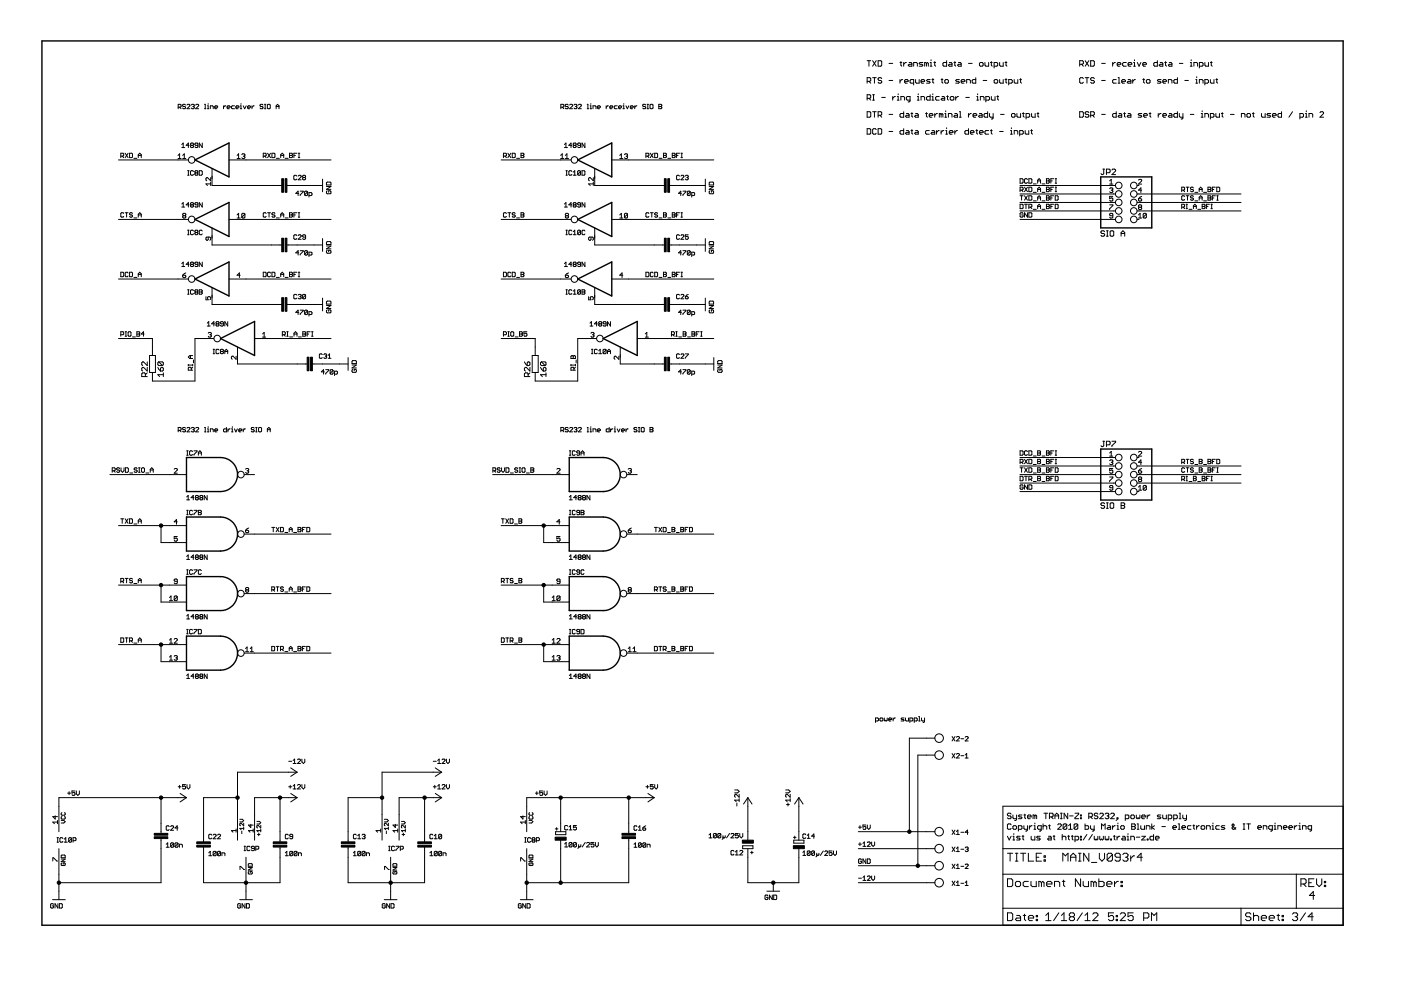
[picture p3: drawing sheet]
<svg xmlns="http://www.w3.org/2000/svg" width="297mm" height="210mm" viewBox="0 0 297 210" stroke-linecap="round" stroke-linejoin="round" font-family="sans-serif">
<g fill="#000" stroke="#000" stroke-width=".21">
<path d="M183.9 12.9h.7zM183.9 16.5v1.1zM183.9 16.5h.5zM184.2 12.9v1.1zM184.2 17.3l.4 .3zM184.4 16.5l.2 .2zM183.9 17.3h.5zM184.6 16.7v.4zM184.4 17.3l.2-.2zM185 12.9l.8 1.1zM185 16.5h.8zM185.4 16.5v1.1z"/>
<path d="M185.8 12.9l-.8 1.1zM186.2 12.9v1.1zM186.2 14h.6zM186.2 16.7v.2zM186.2 16.9l.2 .2zM186.4 16.5l-.2 .2zM186.4 17.1h.4zM186.2 17.4l.2 .2zM186.9 13.8l-.1 .2zM186.2 12.9h.6zM186.4 16.5h.4zM186.8 17.1l.1 .2z"/>
<path d="M186.4 17.6h.4zM186.9 13.1v.7zM186.8 12.9l.1 .2zM186.8 16.5l.1 .2zM186.9 17.3v.1zM186.9 17.4l-.1 .2zM188.5 13.4h.8zM188.5 17.1h.8zM190.4 19.9v.2zM190.8 13.3h.4zM190.8 16.9v.7zM190.8 17.3l.4-.4z"/>
<path d="M191 13.1v.7zM191 13.8l.2 .2zM191.2 16.9h.2zM191.6 13.3v.7zM192 13.3l-.4 .3zM191.8 17.1v.3zM191.8 17.1l.2-.2zM192 13.3h.2zM191.8 17.4l.2 .2zM192 16.9h.4zM192 17.6h.4zM192.4 16.9l.1 .2z"/>
<path d="M192.5 13.8l.3-.2zM192.5 17.1v.2zM191.8 17.3h.7zM192.8 13.3h.3zM192.5 13.8l.3 .2zM192.8 13.6h.5zM193 17.1v.3zM193 17.4l.1 .2zM193.1 13.3l.2 .1zM193.1 16.9l-.1 .2zM193.1 17.6h.6zM193.3 13.4v.6z"/>
<path d="M192.8 14h.5zM193.7 13.3v.7zM193.7 13.3h.6zM193.7 16.9v1.1zM193.1 16.9h.6zM194.1 16.9v.5zM194.1 17.4l.2 .2zM194.3 13.3l.2 .1zM194.3 17.6h.6zM194.5 13.4v.6zM194.7 19.9v.2zM194.9 14h.6z"/>
<path d="M194.9 13.4l.2-.1zM194.9 16.9v.7zM194.9 13.4l.2 .2zM195.1 13.3h.6zM195.3 17.1v.3zM195.3 17.1l.2-.2zM195.7 13.8l-.2 .2zM195.1 13.6h.4zM195.3 17.4l.2 .2zM195.5 16.9h.4zM195.5 13.6l.2 .2zM195.5 17.6h.4z"/>
<path d="M195.9 16.9l.1 .2zM196 13.3v.7zM196 13.3h.2zM196 17.1v.2zM195.3 17.3h.7zM196.2 13.3l.2 .1zM196.4 13.4v.6zM196.4 13.4l.2-.1zM196.4 17.6h.6zM196.4 17.1l.2-.2zM196.6 13.3l.2 .1zM196.4 17.1l.2 .2z"/>
<path d="M196.6 16.9h.6zM196.8 13.4v.6zM197 17.6l.2-.2zM196.6 17.3h.4zM197.2 13.3h.2zM197.2 14h.4zM197 17.3l.2 .1zM197.4 13.3v.7zM197.4 12.7v.2zM197.6 16.9h.4zM197.8 16.7v.7zM197.8 17.4l.2 .2z"/>
<path d="M197.8 19.9v.2zM198 13.3h.4zM198.2 13.1v.7zM198.2 13.8l.2 .2zM199.5 16.9h.4zM199.7 16.7v.7zM199.7 17.4l.2 .2zM199.9 13.4v.4zM200.1 13.3l-.2 .1zM199.9 13.8l.2 .2zM200.1 13.3h.6zM200.3 17.1v.3z"/>
<path d="M200.3 17.4l.2 .2zM200.5 17.6h.4zM200.3 17.1l.2-.2zM200.7 12.9v1.1zM200.1 14h.6zM200.9 17.6l.2-.2zM200.5 16.9h.4zM201.1 13.8l.2-.2zM201.1 17.1v.3zM200.9 16.9l.2 .2zM201.3 13.3h.4zM201.1 13.8l.2 .2z"/>
<path d="M201.3 13.6h.5zM201.7 13.3l.1 .1zM201.8 13.4v.6zM201.3 14h.5zM202.2 13.3h.4zM202.4 13.1v.7zM202.4 13.8l.2 .2zM202.6 17.6h.6zM202.6 17.1l.2-.2zM202.6 17.1l.2 .2zM202.8 16.9h.6zM203 13.8l.2-.2z"/>
<path d="M203.2 13.3h.4zM203 13.8l.2 .2zM203.2 13.6h.6zM203.2 17.6l.2-.2zM202.8 17.3h.4zM203.2 17.3l.2 .1zM203.6 13.3l.2 .1zM203.8 13.4v.6zM203.2 14h.6zM203.8 17.1v.3zM203.8 17.1l.2-.2zM203.8 17.4l.2 .2z"/>
<path d="M204 16.9h.4zM204 17.6h.4zM204.4 16.9l.2 .2zM204.6 17.1v.2zM203.8 17.3h.8zM205 16.9v.7zM205 16.9h.5zM205.3 13.4h.8zM205.5 16.9l.2 .2zM205.7 17.1v.5zM206.1 17.1v.3zM206.1 17.1l.2-.2z"/>
<path d="M206.1 17.4l.2 .2zM206.3 16.9h.6zM206.9 16.5v1.1zM206.3 17.6h.6zM207.3 19.9v.2zM207.7 13.4v.4zM207.7 13.8l.2 .2zM207.9 14h.4zM207.9 13.3l-.2 .1zM208.4 13.8l-.1 .2zM207.9 13.3h.4zM208.4 13.4v.4z"/>
<path d="M208.3 13.3l.1 .1zM208.4 17.1h.8zM208.8 13.3v.5zM208.8 13.8l.2 .2zM209 14h.6zM209.6 13.3v.7zM210 13.3h.4zM210.2 13.1v.7zM210.2 13.8l.2 .2zM210.8 13.3v1.1zM210.8 13.3h.5zM210.8 17.1v.3z"/>
<path d="M210.8 17.4l.2 .2zM211 17.6h.3zM211 16.9l-.2 .2zM211.3 13.3l.2 .1zM210.8 14h.5zM211.3 17.6l.2-.2zM211 16.9h.3zM211.5 13.4v.4zM211.5 13.8l-.2 .2zM211.5 17.1v.3zM211.3 16.9l.2 .2zM211.9 13.3v.5z"/>
<path d="M211.9 13.8l.2 .2zM211.9 16.9v.5zM211.9 17.4l.2 .2zM212.1 14h.6zM212.1 17.6h.6zM212.7 13.3v.7zM212.7 16.9v.7zM213.1 13.3h.4zM213.1 16.9h.4zM213.3 13.1v.7zM213.3 13.8l.2 .2zM213.3 16.7v.7z"/>
<path d="M213.3 17.4l.2 .2zM213.9 16.9v1.1zM213.9 16.9h.5zM214.4 16.9l.2 .2zM213.9 17.6h.5zM214.6 17.1v.3zM214.6 17.4l-.2 .2zM215 16.9v.5zM215 17.4l.2 .2zM215.2 17.6h.6zM215.8 16.9v.7zM216.2 16.9h.4z"/>
<path d="M216.4 16.7v.7zM216.4 17.4l.2 .2zM228.9 16.7v.7zM228.9 17.4l.2 .2zM228.9 12.9v1.1zM228.9 12.9h.6zM229.1 16.5l-.2 .2zM229.1 17.6h.4zM229.3 13.6l.4 .4zM229.1 16.5h.4zM229.5 17.6l.2-.2zM229.5 12.9l.2 .2z"/>
<path d="M228.9 13.6h.6zM229.5 16.5l.2 .2zM229.7 13.1v.3zM229.7 13.4l-.2 .2zM230.1 16.5h.8zM230.1 12.9l.8 1.1zM230.5 16.5v1.1zM230.9 12.9l-.8 1.1zM231.2 16.7v.2zM231.2 16.9l.2 .2zM231.2 12.9v1.1zM231.2 14h.6z"/>
<path d="M231.4 16.5l-.2 .2zM231.4 17.1h.4zM231.2 17.4l.2 .2zM231.4 16.5h.4zM231.8 17.1l.2 .2zM231.4 17.6h.4zM231.8 14l.2-.2zM231.2 12.9h.6zM231.8 16.5l.2 .2zM232 17.3v.1zM231.8 17.6l.2-.2zM232 13.1v.7z"/>
<path d="M231.8 12.9l.2 .2zM233.6 17.1h.7zM233.6 13.4h.7zM235.9 17.1v.3zM235.9 17.4l.2 .2zM235.9 13.3v.7zM235.9 13.6l.4-.3zM236.1 16.9l-.2 .2zM236.1 17.6h.6zM236.3 13.3h.2zM236.1 16.9h.6zM236.9 13.4v.4z"/>
<path d="M236.9 13.4l.2-.1zM237.1 16.5h.2zM237.1 17.6h.3zM236.9 13.8l.2 .2zM237.1 13.3h.3zM237.3 16.5v1.1zM237.1 14h.3zM237.4 13.3l.2 .1zM237.6 13.4v.2zM236.9 13.6h.7zM237.8 17.1v.3zM237.8 17.1l.2-.2z"/>
<path d="M237.8 17.4l.2 .2zM238 16.9h.4zM238 13.4v.4zM238 13.8l.2 .2zM238 13.4l.2-.1zM238.2 14h.6zM238 17.6h.4zM238.4 16.9l.2 .2zM238.6 17.1v.2zM237.8 17.3h.8zM238.2 13.3h.6zM239 17.4l.2-.1z"/>
<path d="M239.2 16.9h.4zM239 17.4l.2 .2zM239.2 17.3h.6zM239.2 13.4v.4zM239.2 13.4l.2-.1zM239.2 13.8l.2 .2zM239.4 13.3h.4zM239.6 16.9l.2 .2zM239.8 17.1v.5zM239.2 17.6h.6zM239.4 14h.4zM239.8 13.3l.2 .1z"/>
<path d="M240 13.4v.2zM239.2 13.6h.8zM240.2 16.9v.7zM240.5 16.9l-.3 .4zM240.3 13.3h.2zM240.3 14h.4zM240.5 16.9h.2zM240.5 13.3v.7zM240.5 12.7v.2zM241.1 13.3l.4 .7zM241.9 13.3l-.4 .7zM242.3 16.9h.4z"/>
<path d="M242.3 13.4v.4zM242.3 13.4l.2-.1zM242.5 16.7v.7zM242.5 17.4l.2 .2zM242.3 13.8l.2 .2zM242.5 13.3h.4zM242.5 14h.4zM242.9 13.3l.2 .1zM243.1 17.1v.3zM243.1 17.4l.1 .2zM243.1 13.4v.2zM242.3 13.6h.8z"/>
<path d="M243.2 17.6h.4zM243.2 16.9l-.1 .2zM243.8 17.4l-.2 .2zM243.2 16.9h.4zM243.8 17.1v.3zM243.6 16.9l.2 .2zM244.6 13.4v.4zM244.6 13.4l.2-.1zM244.6 13.8l.2 .2zM244.8 13.3h.6zM245.4 17.6h.6zM245.4 17.1l.2-.2z"/>
<path d="M245.4 12.9v1.1zM244.8 14h.6zM245.4 17.1l.2 .2zM245.6 16.9h.6zM245.8 13.8l.2-.2zM246 17.6l.2-.2zM245.6 17.3h.4zM246 13.3h.4zM245.8 13.8l.2 .2zM246 13.6h.5zM246 17.3l.2 .1zM246.4 13.3l.1 .1z"/>
<path d="M246.5 17.1v.3zM246.5 17.1l.2-.2zM246.5 13.4v.6zM246 14h.5zM246.5 17.4l.2 .2zM246.7 16.9h.4zM246.9 13.3h.4zM246.7 17.6h.4zM247.1 16.9l.2 .2zM247.1 13.1v.7zM247.1 13.8l.2 .2zM247.3 17.1v.2z"/>
<path d="M246.5 17.3h.8zM247.7 16.9v.7zM247.7 16.9h.6zM247.7 13.8l.2-.2zM247.9 13.3h.4zM247.7 13.8l.2 .2zM247.9 13.6h.6zM248.3 16.9l.2 .2zM248.3 13.3l.2 .1zM248.5 17.1v.5zM248.5 13.4v.6zM247.9 14h.6z"/>
<path d="M248.9 17.1v.3zM248.9 17.1l.2-.2zM248.9 17.4l.2 .2zM249.1 16.9h.5zM249.6 16.5v1.1zM249.1 17.6h.5zM250 13.4h.8zM251.2 17.1h.8zM252.4 13.3h.2zM252.4 14h.3zM252.6 13.3v.7zM252.6 12.7v.2z"/>
<path d="M253.1 13.3v.7zM253.1 13.3h.6zM253.5 16.9h.2zM253.5 17.6h.4zM253.7 16.9v.7zM253.7 16.3v.2zM253.7 13.3l.2 .1zM253.9 13.4v.6zM254.3 16.9v.7zM254.3 16.9h.6zM254.3 13.3v1.1zM254.3 13.3h.6z"/>
<path d="M254.9 16.9l.2 .2zM254.9 13.3l.2 .1zM254.3 14h.6zM255.1 17.1v.5zM255.1 13.4v.4zM255.1 13.8l-.2 .2zM255.5 16.9v1.1zM255.5 16.9h.5zM255.5 13.3v.5zM255.5 13.8l.1 .2zM255.6 14h.6zM256 16.9l.2 .2z"/>
<path d="M255.5 17.6h.5zM256.2 17.1v.3zM256 17.6l.2-.2zM256.2 13.3v.7zM256.6 16.9v.5zM256.6 17.4l.2 .2zM256.6 13.3h.4zM256.8 17.6h.6zM256.8 13.1v.7zM256.8 13.8l.2 .2zM257.4 16.9v.7zM257.8 16.9h.4z"/>
<path d="M258 16.7v.7zM258 17.4l.2 .2zM25.6 32.5v.9zM25.6 32.5h.5zM25.9 33.1l.3 .3zM26.1 32.5l.1 .1zM25.6 33.1h.5zM26.2 32.6v.4zM26.2 33l-.1 .1zM26.5 32.5l.7 .9zM27.2 32.5l-.7 .9zM27.5 32.5v.9z"/>
<path d="M27.5 33.4h.4zM27.9 33.4l.2-.1zM27.5 32.5h.4zM28.1 32.6v.7zM27.9 32.5l.2 .1zM28.4 33.6h.6zM29.3 32.8v.6zM29.3 32.8l.3-.3zM29.3 33h.7zM29.6 32.5l.4 .3zM30 32.8v.6zM37.7 33l.4-.4z"/>
<path d="M37.7 33.6h.7zM37.7 33.9h2.2zM25.1 33.9h12.6zM37.8 22.1v1zM37.8 22.1h.4zM38.1 32.6v1zM38.1 22.7l.3 .4zM38.2 22.1l.2 .2zM37.8 22.7h.4zM38.4 22.3v.3zM38.4 22.6l-.2 .1zM38.8 30.3l-.3 .3z"/>
<path d="M38.5 31.3h.7zM38.7 22.3v.1zM38.7 22.4l.2 .2zM38.7 33l.4-.4zM38.7 33.6h.7zM38.8 30.3v1zM38.9 22.1l-.2 .2zM38.9 22.6h.3zM38.7 22.9l.2 .2zM39.1 32.6v1zM38.9 22.1h.3zM39.2 22.6l.1 .1z"/>
<path d="M38.9 23.1h.3zM39.2 22.1l.1 .2zM39.3 22.7v.2zM39.3 22.9l-.1 .2zM39.5 30.8h.6zM39.6 23.1l.7-.7zM39.8 37.1h.3zM39.8 36.2h.3zM39.8 22.1l-.2 .2zM39.9 30.3v1zM39.9 30.3l-.4 .5zM39.9 36.2v.9z"/>
<path d="M39.8 22.1h.3zM39.6 23.1h.7zM40.3 22.3v.1zM40.1 22.1l.2 .2zM40.4 30.5l.2-.2zM40.4 31v.1zM40.4 31l.2-.2zM40.4 30.5v.1zM40.4 36.4v.6zM40.4 37l.2 .1zM40.6 30.3h.3zM40.4 31.1l.2 .2z"/>
<path d="M40.4 30.6l.2 .2zM40.6 30.8h.3zM40.4 36.4l.2-.2zM40.6 37.1h.3zM40.6 22.3l.1-.2zM40.7 22.1h.3zM40.6 22.9l.1 .2zM40.9 30.3l.1 .2zM40.9 30.8l.1 .2zM40.6 31.3h.3zM40.6 36.2h.3zM41 37l-.1 .1z"/>
<path d="M41 30.5v.1zM41 30.6l-.1 .2zM41 31v.1zM41 31.1l-.1 .2zM40.9 36.2l.1 .2zM41 22.1l.2 .2zM40.9 22.6h.1zM41 22.6l.2 .1zM40.7 23.1h.3zM41.2 22.3v.1zM41.2 22.4l-.2 .2zM41.2 22.7v.2z"/>
<path d="M41.2 22.9l-.2 .2zM41.3 31.1l.2 .2zM41.3 30.5v.1zM41.3 30.6l.2 .2zM41.3 36.4l.2-.2zM41.3 36.8v.2zM41.3 36.8l.2-.1zM41.3 36.4v.1zM41.5 31.3h.3zM41.3 30.5l.2-.2zM41.5 30.8h.5zM41.5 36.2h.3z"/>
<path d="M41.3 37l.2 .1zM41.3 36.5l.2 .2zM41.5 36.7h.3zM41.5 23.1l.6-.7zM41.5 22.3l.2-.2zM42 31.1l-.2 .2zM41.5 30.3h.3zM41.8 36.2l.2 .2zM41.8 36.7l.2 .1zM41.5 37.1h.3zM42 30.5v.6zM41.8 30.3l.2 .2z"/>
<path d="M42 36.4v.1zM42 36.5l-.2 .2zM42 36.8v.2zM42 37l-.2 .1zM41.7 22.1h.3zM41.5 23.1h.6zM42.1 22.3v.1zM42 22.1l.1 .2zM42.2 30.3v1zM42.2 30.3l.7 1zM42.2 36.2v.9zM42.2 37.1h.5z"/>
<path d="M42.7 37.1l.2-.1zM42.2 36.2h.5zM42.9 30.3v1zM42.9 36.4v.6zM42.7 36.2l.2 .2zM43.3 22.1h.2zM43.3 23.1h.4zM43.5 22.1v1zM43.7 39h1zM43.7 37.8v.4zM43.7 38.2l.1 .1zM43.8 37.7l-.1 .1z"/>
<path d="M43.7 39l.3 .3zM43.8 37.7h.2zM44 22.4h.1zM44 23.1h.3zM44.1 22.4v.7zM44.1 22v.1zM44.6 22.4v.7zM44.6 22.4h.5zM44.7 38.6v.7zM44.7 37.7v.6zM44 37.7l.7 .6zM45 35.7v3.6z"/>
<path d="M45 37.3v.6zM45 39.3h12.6zM45.1 22.4l.1 .2zM45.2 22.6v.5zM45.5 22.6v.3zM45.5 22.6l.2-.2zM45.5 22.9l.2 .2zM45.7 22.4h.3zM45.7 23.1h.3zM46 22.4l.1 .2zM46.1 22.6v.1zM45.5 22.7h.6z"/>
<path d="M47.4 22.4v.7zM47.4 22.7l.3-.3zM47.7 22.4h.2zM48.2 22.6v.3zM48.2 22.6l.1-.2zM48.2 22.9l.1 .2zM48.3 22.4h.3zM48.3 23.1h.3zM48.6 22.4l.2 .2zM48.8 22.6v.1zM48.2 22.7h.6zM49.1 22.6v.3z"/>
<path d="M49.1 22.9l.2 .2zM49.1 22.6l.2-.2zM49.3 23.1h.4zM49.3 22.4h.4zM50 22.6v.3zM50 22.6l.2-.2zM50 22.9l.2 .2zM50.2 22.4h.3zM50.6 32.6l-.3 .4zM50.3 33.6h.6zM50.2 23.1h.3zM50.5 22.4l.2 .2z"/>
<path d="M50.6 32.6v1zM50.7 22.6v.1zM50 22.7h.7zM50.9 22.4h.2zM50.9 23.1h.4zM51.1 22.4v.7zM51.1 22v.1zM51.4 32.6l-.1 .2zM51.4 32.6h.4zM51.3 33.4l.1 .2zM51.6 22.4l.3 .7zM51.8 32.6l.1 .2z"/>
<path d="M51.6 33.1h.2zM51.8 33.1l.1 .2zM51.4 33.6h.4zM52.2 22.4l-.3 .7zM51.9 32.8v.2zM51.9 33l-.1 .1zM51.9 33.3v.1zM51.9 33.4l-.1 .2zM48.6 33.9h3.6zM52.2 33.9h18zM52.5 22.6v.3zM52.5 22.6l.2-.2z"/>
<path d="M52.5 22.9l.2 .2zM52.7 22.4h.3zM52.7 23.1h.3zM53 22.4l.1 .2zM53.1 22.6v.1zM52.5 22.7h.6zM53.4 22.4v.7zM53.4 22.7l.3-.3zM53.7 22.4h.2zM55.1 22.3v.1zM55.1 22.4l.2 .2zM55.3 22.1l-.2 .2z"/>
<path d="M55.3 22.6h.3zM55.1 22.9l.2 .2zM55.3 22.1h.3zM55.6 22.6l.2 .1zM55.3 23.1h.3zM55.6 22.1l.2 .2zM55.8 22.7v.2zM55.8 22.9l-.2 .2zM55.8 32.5v.9zM55.8 32.5h.5zM56.1 23.1h.3zM56.1 22.1h.3z"/>
<path d="M56.1 33.1l.3 .3zM56.2 22.1v1zM56.3 32.5l.1 .1zM55.8 33.1h.5zM56.4 32.6v.4zM56.4 33l-.1 .1zM56.7 22.3v.6zM56.7 22.9l.1 .2zM56.7 32.5l.7 .9zM56.8 22.1l-.1 .2zM56.8 23.1h.3zM56.8 22.1h.3z"/>
<path d="M57.1 23.1l.2-.2zM57.3 22.3v.6zM57.1 22.1l.2 .2zM57.4 32.5l-.7 .9zM57.6 39.3h1.8zM57.7 32.5v.9zM57.7 33.4h.4zM58.1 33.4l.2-.1zM57.7 32.5h.4zM58.3 32.6v.7zM58.1 32.5l.2 .1zM58.5 22.4v.7z"/>
<path d="M58.8 22.1l-.3 .3zM58.5 22.6h.7zM58.6 33.6h.6zM58.8 22.1l.4 .3zM59.2 22.4v.7zM59.4 39.3h.3zM59.5 32.8v.6zM59.5 32.8l.3-.3zM59.5 33h.7zM59.8 32.5l.4 .3zM60.2 32.8v.6zM60.5 33.6h.6z"/>
<path d="M60.8 39.3h.4zM61.4 32.5v.9zM61.4 32.5h.4zM61.4 33h.4zM61.8 32.5l.2 .1zM61.8 33l.2 .1zM61.4 33.4h.4zM62 32.6v.2zM62 32.8l-.2 .2zM62 33.1v.2zM61.8 33.4l.2-.1zM62.3 37.3v.7z"/>
<path d="M62.3 38l.2 .1zM62.3 32.5v.9zM62.3 32.5h.6zM62.3 33h.3zM62.5 37.2l-.2 .1zM62.5 38.1h.3zM62.5 37.2h.3zM62.8 38.1l.1-.1zM62.8 37.2l.1 .1zM61.2 39.3h1.8zM63.2 38.1l.7-.6zM63.2 33.4h.4z"/>
<path d="M63.2 32.5h.4zM63.4 37.2l-.2 .1zM63.4 32.5v.9zM63.4 37.2h.3zM63.2 38.1h.7zM63.9 37.3v.2zM63.7 37.2l.2 .1zM64.3 37.2l-.1 .1zM64.2 37.8v.2zM64.3 37.6l-.1 .2zM64.2 37.3v.2zM64.3 37.2h.3z"/>
<path d="M64.2 38l.1 .1zM64.2 37.5l.1 .1zM64.3 37.6h.3zM64.6 37.2l.2 .1zM64.6 37.6l.2 .2zM64.3 38.1h.3zM64.8 37.3v.2zM64.6 37.6l.2-.1zM64.8 37.8v.2zM64.8 38l-.2 .1zM66.6 39.3h1.8zM63 39.3h3.6z"/>
<path d="M69.2 39.2h1zM69.2 38.8v.4zM69.2 38.8l.2-.2zM69.4 38.6h.6zM69.2 39.5h1zM70.2 38.8v.4zM70 38.6l.2 .2zM106.7 32.5v.9zM106.7 32.5h.5zM107.1 33.1l.3 .3zM107.2 32.5l.2 .1zM106.7 33.1h.5z"/>
<path d="M107.4 32.6v.4zM107.2 33.1l.2-.1zM107.7 32.5l.6 .9zM108.3 32.5l-.6 .9zM108.6 32.5v.9zM108.6 33.4h.5zM109.1 33.4l.1-.1zM108.6 32.5h.5zM109.2 32.6v.7zM109.1 32.5l.1 .1zM109.5 33.6h.6zM110.5 32.5v.9z"/>
<path d="M110.5 32.5h.4zM110.5 33h.4zM110.9 32.5l.2 .1zM110.9 33l.2 .1zM110.5 33.4h.4zM111.1 32.6v.2zM111.1 32.8l-.2 .2zM111.1 33.1v.2zM111.1 33.3l-.2 .1zM118.9 33l.3-.4zM118.9 33.6h.6zM118.9 33.9h2.2z"/>
<path d="M106.3 33.9h12.6zM118.9 22.1v1zM118.9 22.1h.5zM119.2 32.6v1zM119.2 22.7l.3 .4zM119.4 22.1l.1 .2zM118.9 22.7h.5zM119.5 22.3v.3zM119.4 22.7l.1-.1zM119.7 30.6l.3-.3zM119.7 31.3h.6zM119.8 22.3v.1z"/>
<path d="M119.8 22.4l.2 .2zM119.9 33l.3-.4zM119.9 33.6h.6zM120 30.3v1zM120 37.1h.3zM120 36.2h.3zM120 22.1l-.2 .2zM120 22.6h.3zM119.8 22.9l.2 .2zM120.1 36.2v.9zM120.2 32.6v1zM120 22.1h.3z"/>
<path d="M120.3 22.6l.2 .1zM120 23.1h.3zM120.3 22.1l.2 .2zM120.5 22.7v.2zM120.3 23.1l.2-.2zM120.6 30.8h.6zM120.6 36.4v.6zM120.6 37l.2 .1zM120.8 36.2l-.2 .2zM120.8 37.1h.3zM120.8 23.1l.6-.7zM120.9 22.1l-.1 .2z"/>
<path d="M121.1 30.3v1zM121.1 30.3l-.5 .5zM120.8 36.2h.3zM121.2 37l-.1 .1zM121.1 36.2l.1 .2zM120.9 22.1h.3zM120.8 23.1h.6zM121.4 22.3v.1zM121.2 22.1l.2 .2zM121.7 30.3l-.2 .2zM121.5 31v.1zM121.5 31l.2-.2z"/>
<path d="M121.5 30.5v.1zM121.5 36.5l.4-.3zM121.5 37.1h.7zM121.7 30.3h.3zM121.5 31.1l.2 .2zM121.5 30.6l.2 .2zM121.7 30.8h.3zM121.7 22.3l.2-.2zM121.9 36.2v.9zM121.9 22.1h.3zM121.7 22.9l.2 .2zM122 30.3l.2 .2z"/>
<path d="M122 30.8l.2 .2zM121.7 31.3h.3zM122.2 30.5v.1zM122.2 30.6l-.2 .2zM122.2 31v.1zM122.2 31.1l-.2 .2zM122.2 22.1l.1 .2zM122 22.6h.2zM122.2 22.6l.1 .1zM121.9 23.1h.3zM122.3 22.3v.1zM122.3 22.4l-.1 .2z"/>
<path d="M122.3 22.7v.2zM122.3 22.9l-.1 .2zM122.5 31.1l.1 .2zM122.5 30.5v.1zM122.5 30.6l.1 .2zM122.5 36.4v.6zM122.6 36.2l-.1 .2zM122.5 37l.6-.6zM122.6 31.3h.3zM122.6 30.3l-.1 .2zM122.6 30.8h.5zM122.6 36.2h.3z"/>
<path d="M122.5 37l.1 .1zM122.6 23.1l.7-.7zM122.8 22.1l-.2 .2zM123.1 31.1l-.2 .2zM122.6 30.3h.3zM122.9 36.2l.2 .2zM122.6 37.1h.3zM123.1 30.5v.6zM122.9 30.3l.2 .2zM123.1 36.4v.6zM123.1 37l-.2 .1zM122.8 22.1h.3z"/>
<path d="M122.6 23.1h.7zM123.3 22.3v.1zM123.1 22.1l.2 .2zM123.4 30.3v1zM123.4 30.3l.6 1zM123.4 36.2v.9zM123.4 37.1h.5zM124 37l-.1 .1zM123.4 36.2h.5zM124 30.3v1zM124 36.4v.6zM123.9 36.2l.1 .2z"/>
<path d="M124.5 22.1h.1zM124.5 23.1h.3zM124.6 22.1v1zM124.8 39h1zM124.8 37.8v.4zM124.8 38.2l.2 .1zM125 37.7l-.2 .1zM125.1 22.4h.2zM125.1 23.1h.3zM124.8 39l.3 .3zM125 37.7h.1zM125.3 22.4v.7z"/>
<path d="M125.3 22v.1zM125.7 22.4v.7zM125.7 22.4h.5zM125.8 38.6v.7zM125.8 37.7v.6zM125.1 37.7l.7 .6zM126.1 35.7v3.6zM126.1 37.3v.6zM126.1 39.3h12.6zM126.2 22.4l.2 .2zM126.4 22.6v.5zM126.7 22.6v.3z"/>
<path d="M126.7 22.6l.1-.2zM126.7 22.9l.1 .2zM126.8 22.4h.3zM126.8 23.1h.3zM127.1 22.4l.2 .2zM127.3 22.6v.1zM126.7 22.7h.6zM128.5 22.4v.7zM128.5 22.7l.3-.3zM128.8 22.4h.2zM129.3 22.6v.3zM129.3 22.6l.2-.2z"/>
<path d="M129.3 22.9l.2 .2zM129.5 22.4h.3zM129.5 23.1h.3zM129.8 22.4l.1 .2zM129.9 22.6v.1zM129.3 22.7h.6zM130.2 22.6v.3zM130.2 22.9l.2 .2zM130.4 22.4l-.2 .2zM130.4 23.1h.5zM130.4 22.4h.5zM131.1 22.6v.3z"/>
<path d="M131.1 22.6l.2-.2zM131.1 22.9l.2 .2zM131.3 22.4h.3zM131.4 33l.3-.4zM131.4 33.6h.7zM131.3 23.1h.3zM131.6 22.4l.2 .2zM131.7 32.6v1zM131.8 22.6v.1zM131.1 22.7h.7zM132.1 22.4h.1zM132.1 23.1h.3z"/>
<path d="M132.2 22.4v.7zM132.2 22v.1zM132.6 32.6l-.2 .2zM132.6 32.6h.3zM132.4 33.4l.2 .2zM132.7 22.4l.3 .7zM132.9 32.6l.2 .2zM132.7 33.1h.2zM132.9 33.1l.2 .2zM132.6 33.6h.3zM133.3 22.4l-.3 .7zM133.1 32.8v.2z"/>
<path d="M133.1 33l-.2 .1zM133.1 33.3v.1zM133.1 33.4l-.2 .2zM129.7 33.9h3.6zM133.3 33.9h18zM133.6 22.6v.3zM133.6 22.6l.2-.2zM133.6 22.9l.2 .2zM133.8 22.4h.3zM133.8 23.1h.3zM134.1 22.4l.2 .2zM134.3 22.6v.1z"/>
<path d="M133.6 22.7h.7zM134.6 22.4v.7zM134.6 22.7l.3-.3zM134.9 22.4h.1zM136.3 22.3v.1zM136.3 22.4l.1 .2zM136.4 22.1l-.1 .2zM136.4 22.6h.3zM136.3 22.9l.1 .2zM136.4 22.1h.3zM136.7 22.6l.2 .1zM136.4 23.1h.3z"/>
<path d="M136.7 22.1l.2 .2zM136.9 22.7v.2zM136.7 23.1l.2-.2zM136.9 32.5v.9zM136.9 32.5h.5zM137.2 23.1h.3zM137.2 22.1h.3zM137.3 33.1l.3 .3zM137.3 22.1v1zM137.4 32.5l.2 .1zM136.9 33.1h.5zM137.6 32.6v.4z"/>
<path d="M137.4 33.1l.2-.1zM137.8 22.3v.6zM137.8 22.9l.2 .2zM137.9 32.5l.6 .9zM137.8 22.3l.2-.2zM138 23.1h.3zM138 22.1h.3zM138.3 23.1l.1-.2zM138.4 22.3v.6zM138.3 22.1l.1 .2zM138.5 32.5l-.6 .9zM138.7 39.3h1.8z"/>
<path d="M138.8 32.5v.9zM138.8 33.4h.5zM139.3 33.4l.1-.1zM138.8 32.5h.5zM139.4 32.6v.7zM139.3 32.5l.1 .1zM139.7 22.1v1zM139.7 22.1h.4zM139.7 22.6h.4zM139.7 33.6h.7zM140.1 22.1l.2 .2zM140.1 22.6l.2 .1z"/>
<path d="M139.7 23.1h.4zM140.3 22.3v.1zM140.1 22.6l.2-.2zM140.3 22.7v.2zM140.1 23.1l.2-.2zM140.5 39.3h.4zM140.7 32.5v.9zM140.7 32.5h.4zM140.7 33h.4zM141.1 32.5l.2 .1zM141.1 33l.2 .1zM140.7 33.4h.4z"/>
<path d="M141.3 32.6v.2zM141.3 32.8l-.2 .2zM141.3 33.1v.2zM141.3 33.3l-.2 .1zM141.6 33.6h.6zM142 39.3h.3zM142.5 32.5v.9zM142.5 32.5h.5zM142.5 33h.5zM143 32.5l.1 .1zM143 33l.1 .1zM142.5 33.4h.5z"/>
<path d="M143.1 32.6v.2zM143.1 32.8l-.1 .2zM143.1 33.1v.2zM143.1 33.3l-.1 .1zM143.4 37.3v.7zM143.4 38l.2 .1zM143.4 32.5v.9zM143.4 32.5h.7zM143.4 33h.4zM143.6 37.2l-.2 .1zM143.6 38.1h.3zM143.6 37.2h.3z"/>
<path d="M144.1 38l-.2 .1zM143.9 37.2l.2 .1zM142.3 39.3h1.8zM145 37.5l-.6 .6zM144.4 33.4h.3zM144.4 32.5h.3zM144.5 37.2l-.1 .1zM144.5 32.5v.9zM144.5 37.2h.3zM144.4 38.1h.6zM145 37.3v.2zM144.8 37.2l.2 .1z"/>
<path d="M145.5 37.2l-.2 .1zM145.5 37.2h.3zM145.3 38l.2 .1zM145.8 37.2l.1 .1zM145.6 37.6h.2zM145.8 37.6l.1 .2zM145.5 38.1h.3zM145.9 37.3v.2zM145.9 37.5l-.1 .1zM145.9 37.8v.2zM145.9 38l-.1 .1zM147.7 39.3h1.8z"/>
<path d="M144.1 39.3h3.6zM150.4 39.2h.9zM150.4 38.8v.4zM150.5 38.6l-.1 .2zM150.5 38.6h.6zM150.4 39.5h.9zM151.3 38.8v.4zM151.1 38.6l.2 .2zM183.9 27.3v1.1zM183.9 28.4h.5zM183.9 20.1v1.1zM183.9 20.1h.5z"/>
<path d="M183.9 23.7v1.1zM183.9 24.8h.5zM184.2 20.8l.4 .4zM184.4 28.4l.2-.1zM183.9 27.3h.5zM184.4 20.1l.2 .2zM183.9 20.8h.5zM184.4 24.8l.2-.1zM183.9 23.7h.5zM184.6 27.5v.8zM184.4 27.3l.2 .2zM184.6 20.3v.4z"/>
<path d="M184.4 20.8l.2-.1zM184.6 23.9v.8zM184.4 23.7l.2 .2zM185 27.5v.8zM185 28.3l.2 .1zM185 21.2h.4zM185 20.1h.4zM185 23.7h.8zM185.2 27.3l-.2 .2zM185.2 28.4h.4zM185.2 20.1v1.1zM185.4 23.7v1.1z"/>
<path d="M185.2 27.3h.4zM185.8 28.3l-.2 .1zM185.6 27.3l.2 .2zM186.2 27.3v1.1zM186.2 28.4h.6zM186.2 23.7v1.1zM186.2 23.7h.6zM186.6 24.4l.3 .4zM186.9 28.3l-.1 .1zM186.2 27.3h.6zM186.8 23.7l.1 .2zM186.2 24.4h.6z"/>
<path d="M186.9 27.5v.8zM186.8 27.3l.1 .2zM186.9 20.7h.8zM186.9 23.9v.4zM186.9 24.3l-.1 .1zM188.5 27.9h.8zM188.5 24.3h.8zM189.3 20.5v.7zM189.3 20.8l.4-.3zM189.7 20.5h.1zM190.2 20.5h.2zM190.2 21.2h.4z"/>
<path d="M190.4 20.5v.7zM190.8 27.9v.4zM190.8 27.9l.2-.2zM190.8 24.3v.4zM190.8 24.3l.2-.2zM190.8 28.3l.2 .1zM191 27.7h.6zM191 20.5v.7zM191 20.5h.6zM190.8 24.7l.2 .1zM191 24.1h.6zM191.6 27.3v1.1z"/>
<path d="M191 28.4h.6zM191.6 20.5l.2 .2zM191.6 23.7v1.1zM191 24.8h.6zM191.8 20.7v.5zM192 28.3l.2-.2zM192.2 24.4l-.2 .3zM192.2 27.7h.3zM192 28.3l.2 .1zM192.2 28.1h.5zM192.2 20.7v.3zM192.2 21l.2 .2z"/>
<path d="M192.2 24.1h.3zM192 24.7l.2 .1zM192.2 24.4h.5zM192.4 20.5l-.2 .2zM192.4 21.2h.6zM192.5 27.7l.2 .2zM192.5 21.6h.2zM192.5 24.1l.2 .2zM192.7 27.9v.5zM192.2 28.4h.5zM192.7 21.6l.3-.2zM192.7 24.3v.5z"/>
<path d="M192.2 24.8h.5zM193 20.5v.9zM192.4 20.5h.6zM193.1 27.7h.4zM193.1 24.1h.4zM193.3 27.5v.8zM193.3 28.3l.2 .1zM193.3 23.9v.8zM193.3 24.7l.2 .1zM193.9 28.3l.2-.2zM194.1 24.4l-.2 .3zM194.1 27.7h.4z"/>
<path d="M193.9 28.3l.2 .1zM194.1 28.1h.6zM194.1 24.1h.4zM193.9 24.7l.2 .1zM194.1 24.4h.6zM194.5 27.7l.2 .2zM194.5 20.5h.2zM194.5 21.2h.4zM194.5 24.1l.2 .2zM194.7 27.9v.5zM194.1 28.4h.6zM194.7 20.5v.7z"/>
<path d="M194.7 24.3v.5zM194.1 24.8h.6zM195.3 20.5v.7zM195.3 20.5h.6zM195.9 20.5l.1 .2zM196 20.7v.5zM196.2 27.9v.4zM196.2 28.3l.2 .1zM196.2 24.1h.4zM196.2 27.9l.2-.2zM196.4 28.4h.6zM196.4 23.9v.8z"/>
<path d="M196.4 24.7l.2 .1zM196.4 20.7v.3zM196.4 20.7l.2-.2zM196.4 21l.2 .2zM196.6 20.5h.6zM196.4 27.7h.6zM197 24.3v.4zM197 24.3l.2-.2zM197.2 20.1v1.1zM196.6 21.2h.6zM197 24.7l.2 .1zM197.2 24.1h.4z"/>
<path d="M197.4 28.3l.2-.2zM197.6 27.7h.4zM197.4 28.3l.2 .1zM197.6 28.1h.6zM197.6 20.5h.2zM197.6 21.2h.4zM197.2 24.8h.4zM197.6 24.1l.2 .2zM197.8 20.5v.7zM197.8 24.3v.1zM197 24.4h.8zM198 27.7l.2 .2z"/>
<path d="M198.2 27.9v.5zM197.6 28.4h.6zM198.2 24.1v.7zM198.6 24.1l-.4 .3zM198.4 20.7v.3zM198.4 21l.2 .2zM198.6 27.7v.7zM198.6 28.1l.3-.4zM198.6 20.5l-.2 .2zM198.6 21.2h.5zM198.6 24.1h.2zM198.9 27.7h.2z"/>
<path d="M198.6 20.5h.5zM199.2 24.1v.7zM199.2 24.1h.1zM199.3 24.1l.2 .2zM199.5 27.7v.7zM199.5 28.1l.4-.4zM199.5 21l.2-.2zM199.5 24.3v.5zM199.5 24.3l.2-.2zM199.7 20.5h.4zM199.5 21l.2 .2zM199.7 20.8h.6z"/>
<path d="M199.7 24.1l.2 .2zM199.9 27.7h.2zM199.9 24.3v.5zM200.1 20.5l.2 .2zM200.3 20.7v.5zM199.7 21.2h.6zM200.3 24.1h.2zM200.3 24.8h.4zM200.5 27.7h.2zM200.5 28.4h.4zM200.5 24.1v.7zM200.5 23.5v.2z"/>
<path d="M200.7 27.7v.7zM200.7 27.1v.2zM200.7 20.5h.4zM200.9 20.3v.7zM200.9 21l.2 .2zM201.1 24.1v.7zM201.1 24.1h.6zM201.3 27.9v.4zM201.3 27.9l.2-.2zM201.3 28.3l.2 .1zM201.5 27.7h.4zM201.5 20.7v.3z"/>
<path d="M201.5 21l.2 .2zM201.7 24.1l.1 .2zM201.7 21.2h.4zM201.5 20.7l.2-.2zM201.8 24.3v.5zM201.5 28.4h.4zM201.9 27.7l.2 .2zM202.1 27.9v.2zM201.3 28.1h.8zM202.1 21.2l.1-.2zM201.7 20.5h.4zM202.2 20.7v.3z"/>
<path d="M202.1 20.5l.1 .2zM202.4 24.4l-.2 .3zM202.4 27.7v.7zM202.8 27.7l-.4 .4zM202.4 24.1h.4zM202.2 24.7l.2 .1zM202.4 24.4h.6zM202.6 20.5v.7zM202.6 20.8l.4-.3zM202.8 27.7h.2zM202.8 24.1l.2 .2zM203 24.3v.5z"/>
<path d="M202.4 24.8h.6zM203 20.5h.2zM203.4 23.7h.2zM203.4 24.8h.4zM203.6 23.7v1.1zM204.6 27.9v.4zM204.6 27.9l.2-.2zM204.6 28.3l.2 .1zM204.8 27.7h.5zM204.8 20.7h.7zM205.3 27.3v1.1zM204.8 28.4h.5z"/>
<path d="M205.3 24.1v.7zM205.3 24.4l.4-.3zM205.7 27.9v.4zM205.7 27.9l.2-.2zM205.7 24.1h.2zM205.7 28.3l.2 .1zM205.9 27.7h.4zM205.9 28.4h.4zM206.3 27.7l.2 .2zM206.3 24.3v.4zM206.3 24.3l.2-.2zM206.5 27.9v.2z"/>
<path d="M205.7 28.1h.8zM206.3 24.7l.2 .1zM206.5 24.1h.4zM206.5 24.8h.4zM206.9 24.1l.2 .2zM206.9 27.7h.4zM207.1 27.5v.8zM207.1 28.3l.2 .1zM207.1 20.5h.2zM207.1 21.2h.4zM207.1 24.3v.1zM206.3 24.4h.8z"/>
<path d="M207.3 20.5v.7zM207.7 24.4l-.2 .3zM207.7 27.9v.4zM207.7 27.9l.2-.2zM207.7 24.1h.3zM207.5 24.7l.2 .1zM207.7 24.4h.5zM207.7 28.3l.2 .1zM207.9 27.7h.4zM207.9 20.5v.7zM207.9 20.5h.5zM208 24.1l.2 .2z"/>
<path d="M208.2 24.3v.5zM207.7 24.8h.5zM207.9 28.4h.4zM208.3 27.7l.1 .2zM208.4 27.9v.2zM207.7 28.1h.7zM208.4 20.5l.2 .2zM208.6 20.7v.5zM208.6 24.3v.4zM208.6 24.3l.2-.2zM208.8 27.9v.4zM208.8 28.3l.2 .1z"/>
<path d="M208.6 24.7l.2 .1zM208.8 24.1h.6zM209 27.7l-.2 .2zM209 28.4h.6zM209 20.5v1.1zM209 20.5h.6zM209.4 23.7v1.1zM208.8 24.8h.6zM209 27.7h.6zM209.6 20.5l.2 .2zM209 21.2h.6zM209.8 20.7v.3z"/>
<path d="M209.8 21l-.2 .2zM209.8 24.1v.6zM209.8 24.7l.2 .1zM210 27.7h.4zM210 24.8h.6zM210.2 27.5v.8zM210.2 28.3l.2 .1zM210.2 20.5v.5zM210.2 21l.2 .2zM210.4 21.2h.6zM210.2 25.2h.2zM210.6 24.1v.9z"/>
<path d="M210.6 25l-.2 .2zM211 20.5v.7zM211.3 20.5h.4zM211.5 20.3v.7zM211.5 21l.2 .2zM211.9 27.9h.8zM212.1 24.3h.8zM214.2 27.7h.2zM214.2 28.4h.4zM214.4 27.7v.7zM214.4 27.1v.2zM214.5 24.3v.4z"/>
<path d="M214.5 24.7l.1 .1zM214.6 24.8h.4zM214.5 24.3l.1-.2zM215 27.7v.7zM215 27.7h.6zM215.2 24.7l-.2 .1zM214.6 24.1h.4zM215.2 24.3v.4zM215 24.1l.2 .2zM215.6 27.7l.2 .2zM215.6 24.1v.6zM215.6 24.7l.2 .1z"/>
<path d="M215.8 27.9v.5zM215.8 24.8h.6zM216.2 27.7v1.1zM216.2 27.7h.6zM216.3 39.7h.4zM216.3 37.9v.9zM216.3 38.8h.4zM216.4 24.1v.7zM216.7 39.7l.2 .2zM216.7 38.8l.2-.1zM216.3 37.9h.4zM216.8 27.7l.2 .2z"/>
<path d="M216.2 28.4h.6zM216.8 24.1h.4zM216.9 39.9v.3zM216.9 38.1v.6zM216.7 37.9l.2 .2zM217 27.9v.4zM217 28.3l-.2 .1zM217 23.9v.8zM217 24.7l.2 .1zM217.2 39.7l.6 .9zM217.2 38.1v.6zM217.2 38.7l.2 .1z"/>
<path d="M217.4 27.7v.6zM217.4 28.3l.1 .1zM217.4 37.9l-.2 .2zM217.4 38.8h.3zM217.5 28.4h.6zM217.5 24.1v1.1zM217.5 24.1h.6zM217.4 37.9h.3zM217.8 38.7l-.1 .1zM217.8 39.7l-.6 .9zM217.7 37.9l.1 .2zM218.1 27.7v.7z"/>
<path d="M218.1 24.1l.2 .2zM217.5 24.8h.6zM218.1 39.7v.9zM218.1 37.9v.9zM218.1 38.8h.5zM218.3 24.3v.4zM218.3 24.7l-.2 .1zM218.5 27.7h.4zM218.1 39.7h.5zM218.6 38.8l.2-.1zM218.1 37.9h.5zM218.7 27.5v.8z"/>
<path d="M218.7 28.3l.2 .1zM218.7 24.1v.6zM218.7 24.7l.2 .1zM218.6 39.7l.2 .2zM218.8 38.1v.6zM218.6 37.9l.2 .2zM218.9 24.8h.6zM219.1 39h.6zM219.5 24.1v.7zM219.9 24.1h.4zM220 38.2v.6zM220 38.2l.3-.3z"/>
<path d="M220 38.4h.6zM220.1 23.9v.8zM220.1 24.7l.2 .1zM220.3 39.7l.3 .3zM220.3 37.9l.3 .3zM220.6 38.2v.6zM220.9 39h.6zM221.9 39.7h.4zM221.9 37.9v.9zM221.9 37.9h.4zM221.9 38.4h.4zM222.3 39.7l.2 .2z"/>
<path d="M222.3 37.9l.2 .2zM222.3 38.4l.2 .1zM221.9 38.8h.4zM222.5 39.9v.1zM222.5 38.1v.1zM222.5 38.2l-.2 .2zM222.5 38.5v.2zM222.5 38.7l-.2 .1zM222.8 39.7h.6zM222.8 37.9v.9zM222.8 37.9h.6zM222.8 38.4h.3z"/>
<path d="M223.7 39.7h.3zM223.7 38.8h.3zM223.7 37.9h.3zM223.9 37.9v.9zM228.9 23.7v1.1zM228.9 24.8h.6zM229.7 24.7l-.2 .1zM228.9 23.7h.6zM229.7 23.9v.8zM229.5 23.7l.2 .2zM230.1 23.9v.2zM230.1 24.1l.2 .2z"/>
<path d="M230.1 23.9l.2-.2zM230.3 24.3h.4zM230.1 24.7l.2 .1zM230.3 23.7h.4zM230.7 24.3l.2 .1zM230.3 24.8h.4zM230.7 23.7l.2 .2zM230.9 24.4v.3zM230.9 24.7l-.2 .1zM231.2 23.7v1.1zM231.2 23.7h.6zM231.6 24.4l.4 .4z"/>
<path d="M231.8 23.7l.2 .2zM231.2 24.4h.6zM232 23.9v.4zM231.8 24.4l.2-.1zM233.4 36.8l.2 .2zM233.6 24.3h.7zM233.6 37h.2zM234 36.8l-.2 .2zM233.8 35.9h.4zM234 35.9v.9zM234.6 35.9v1.1zM234.6 35.9h.6z"/>
<path d="M235.2 35.9l.2 .1zM234.6 36.6h.6zM235.3 38.4l.3-.4zM235.3 39h.6zM235.4 36v.4zM235.4 36.4l-.2 .2zM235.4 39.8h.4zM235.6 38v1zM235.8 37l.7-.8zM235.8 39.8l.1 .2zM235.9 24.3v.4zM235.9 24.3l.2-.2z"/>
<path d="M235.9 35.9l-.1 .1zM236.1 39.3h.4zM235.9 24.7l.2 .1zM236.1 24.1h.6zM216.3 39.3h19.8zM235.9 35.9h.4zM235.8 37h.7zM236.5 36v.2zM236.3 35.9l.2 .1zM236.7 23.7v1.1zM236.1 24.8h.6zM237.3 24.4l-.2 .3z"/>
<path d="M237.3 24.1h.3zM237.1 24.7l.2 .1zM237.3 24.4h.5zM237.6 24.1l.2 .2zM237.8 24.3v.5zM237.3 24.8h.5zM238.2 24.1h.4zM238.4 23.9v.8zM238.4 24.7l.2 .1zM239.2 24.4l-.2 .3zM239.2 24.1h.4zM239 24.7l.2 .1z"/>
<path d="M239.2 24.4h.6zM239.6 24.1l.2 .2zM239.8 24.3v.5zM239.2 24.8h.6zM241.3 24.8h.6zM241.3 24.3l.2-.2zM241.4 39l.7-.6zM241.1 39.3h.4zM241.3 24.3l.2 .1zM241.5 24.1h.6zM241.4 38.2l.1-.2zM241.5 38h.4z"/>
<path d="M241.4 40.3l.5-.5zM241.9 24.8l.2-.1zM241.5 24.4h.4zM241.4 39h.7zM242.1 38.2v.2zM241.9 38l.2 .2zM241.9 24.4l.2 .3zM242.5 24.3v.4zM242.5 24.3l.2-.2zM242.5 24.7l.2 .1zM242.7 24.1h.4zM242.7 24.8h.4z"/>
<path d="M243.1 24.1l.1 .2zM243.2 24.3v.1zM242.5 24.4h.7zM243.6 24.1h.4zM243.8 23.9v.8zM243.8 24.7l.2 .1zM245.6 24.1v.7zM245.6 24.4l.4-.3zM246 24.1h.2zM246.5 24.3v.4zM246.5 24.3l.2-.2zM246.5 24.7l.2 .1z"/>
<path d="M246.7 24.1h.4zM246.7 24.8h.4zM247.1 24.1l.2 .2zM247.3 24.3v.1zM246.5 24.4h.8zM247.9 24.4l-.2 .3zM247.9 24.1h.4zM247.7 24.7l.2 .1zM247.9 24.4h.6zM248.3 24.1l.2 .2zM248.5 24.3v.5zM247.9 24.8h.6z"/>
<path d="M248.9 24.3v.4zM248.9 24.3l.2-.2zM248.9 24.7l.2 .1zM249.1 24.1h.5zM249.6 23.7v1.1zM249.1 24.8h.5zM250 24.1v.6zM250 24.7l.2 .1zM250.2 24.8h.6zM250.5 39.7h.5zM250.4 25.2h.2zM250.8 24.1v.9z"/>
<path d="M250.8 25l-.2 .2zM251 39.7l.2 .2zM251.2 39.9v.3zM251.5 39.7h.6zM252.4 24.3h.7zM252.4 39.9v.1zM252.6 39.7l-.2 .2zM252.6 39.7h.3zM252.9 39.7l.1 .2zM254.6 39.7l.3 .3zM254.7 24.1h.2zM254.7 24.8h.4z"/>
<path d="M254.9 24.1v.7zM254.9 23.5v.2zM255.5 24.1v.7zM255.5 24.1h.5zM256 24.1l.2 .2zM256.1 39.7h.5zM256.2 24.3v.5zM256.6 39.7l.1 .2zM256.6 24.1v1.1zM256.6 24.1h.6zM256.7 39.9v.1zM257 39.7h.7z"/>
<path d="M257.2 24.1l.2 .2zM256.6 24.8h.6zM257.4 24.3v.4zM257.4 24.7l-.2 .1zM257.8 24.1v.6zM257.8 24.7l.2 .1zM258 39.7v.9zM258 24.8h.5zM258 39.7h.4zM258.5 24.1v.7zM258.4 39.7l.2 .2zM258.9 24.1h.4z"/>
<path d="M259.1 23.9v.8zM259.1 24.7l.2 .1zM260.9 24.3h.8zM263.2 24.1v.7zM263.2 24.1h.6zM263.8 24.1l.2 .2zM264 24.3v.5zM264.4 24.3v.4zM264.4 24.7l.2 .1zM264.6 24.8h.3zM264.6 24.1l-.2 .2zM264.9 24.8l.2-.1z"/>
<path d="M264.6 24.1h.3zM265.1 24.3v.4zM264.9 24.1l.2 .2zM265.5 24.1h.4zM265.7 23.9v.8zM265.7 24.7l.2 .1zM267.5 24.1v.6zM267.5 24.7l.1 .1zM267.6 24.8h.6zM268.2 24.1v.7zM268.6 24.8h.6zM268.6 24.3l.2-.2z"/>
<path d="M268.6 24.3l.2 .1zM268.8 24.1h.6zM269.2 24.8l.2-.1zM268.8 24.4h.4zM269.2 24.4l.2 .3zM269.8 24.3v.4zM269.8 24.3l.2-.2zM269.8 24.7l.2 .1zM270 24.1h.4zM270 24.8h.4zM270.4 24.1l.2 .2zM270.6 24.3v.1z"/>
<path d="M269.8 24.4h.8zM270.9 24.3v.4zM270.9 24.3l.2-.2zM270.9 24.7l.2 .1zM271.1 24.1h.6zM271.7 23.7v1.1zM271.1 24.8h.6zM274 23.7l-.7 1.1zM275.6 24.1v1.1zM275.6 24.1h.6zM276.2 24.1l.2 .2zM275.6 24.8h.6z"/>
<path d="M276.4 24.3v.4zM276.4 24.7l-.2 .1zM276.8 24.1h.2zM276.8 24.8h.4zM277 24.1v.7zM277 23.5v.2zM277.5 24.1v.7zM277.5 24.1h.6zM278.1 24.1l.2 .2zM278.3 24.3v.5zM280.6 24.1l-.7 .7zM280.1 23.7l-.2 .2z"/>
<path d="M280.1 23.7h.3zM279.9 24.8h.7zM280.6 23.9v.2zM280.4 23.7l.2 .2zM25.6 45.3v.6zM25.6 45.9l.2 .1zM25.6 57.7v1zM25.6 58.7h.5zM25.8 45.1l-.2 .2zM25.8 46h.3zM25.8 45.1h.3zM26.1 46l.1-.1z"/>
<path d="M26.2 58.5l-.1 .2zM25.6 57.7h.5zM26.1 45.1l.1 .2zM26.2 57.9v.6zM26.1 57.7l.1 .2zM26.5 45.1h.7zM26.5 57.9v.6zM26.5 58.5l.2 .2zM26.7 57.7l-.2 .2zM26.7 58.7h.3zM26.8 45.1v.9zM26.7 57.7h.3z"/>
<path d="M27.2 58.5l-.2 .2zM27 57.7l.2 .2zM27.5 45.3v.1zM27.5 45.4l.1 .2zM27.5 57.7v1zM27.5 58.7h.4zM27.6 45.1l-.1 .2zM27.6 45.6h.3zM27.5 45.9l.1 .1zM27.6 45.1h.3zM27.9 45.6l.2 .1zM27.6 46h.3z"/>
<path d="M28.1 58.5l-.2 .2zM27.5 57.7h.4zM27.9 45.1l.2 .2zM28.1 45.7v.2zM28.1 45.9l-.2 .1zM28.1 57.9v.6zM27.9 57.7l.2 .2zM28.4 46.2h.6zM28.4 58.8h.6zM29.3 45.4v.6zM29.3 45.4l.3-.3zM29.3 45.6h.7z"/>
<path d="M29.3 58v.7zM29.3 58l.3-.3zM29.3 58.2h.7zM29.6 45.1l.4 .3zM29.6 57.7l.4 .3zM30 45.4v.6zM30 58v.7zM37.7 59.2h2.2zM37.7 46.5h2.2zM25.1 46.5h12.6zM25.1 59.2h12.6zM38.8 55.6l-.3 .3z"/>
<path d="M38.5 56.5h.7zM38.5 43.3l.3-.3zM38.5 43.9h.7zM38.7 58.4v.3zM38.7 58.7l.2 .1zM38.7 45.4l.2-.2zM38.7 45.9v.2zM38.7 45.9l.2-.2zM38.7 45.4v.2zM38.8 55.6v.9zM38.8 43v.9zM38.9 58.8h.3z"/>
<path d="M38.9 45.2h.3zM38.7 46.1l.2 .1zM38.7 45.6l.2 .1zM38.9 45.7h.3zM39.1 58l-.4 .4zM39.2 58.8l.2-.1zM38.7 58.4h.5zM39.2 45.2l.2 .2zM39.2 45.7l.2 .2zM38.9 46.2h.3zM39.1 58l.3-.1zM39.4 58.5v.2z"/>
<path d="M39.2 58.4l.2 .1zM39.4 45.4v.2zM39.4 45.6l-.2 .1zM39.4 45.9v.2zM39.4 46.1l-.2 .1zM39.5 56h.6zM39.5 43.4h.6zM39.8 49.8h.3zM39.8 48.8h.3zM39.9 55.6v.9zM39.9 55.6l-.4 .4zM39.9 43v.9z"/>
<path d="M39.9 43l-.4 .4zM39.9 48.8v1zM40.4 55.7l.2-.1zM40.4 56.2v.2zM40.4 56.2l.2-.2zM40.4 55.7v.2zM40.4 43.1l.2-.1zM40.4 43.6v.2zM40.4 43.6l.2-.2zM40.4 43.1v.2zM40.4 49v.6zM40.4 49.6l.2 .2z"/>
<path d="M40.6 55.6h.3zM40.4 56.4l.2 .1zM40.4 55.9l.2 .1zM40.6 56h.3zM40.6 43h.3zM40.4 43.8l.2 .1zM40.4 43.3l.2 .1zM40.6 43.4h.3zM40.6 48.8l-.2 .2zM40.6 49.8h.3zM40.9 55.6l.1 .1zM40.9 56l.1 .2z"/>
<path d="M40.6 56.5h.3zM40.9 43l.1 .1zM40.9 43.4l.1 .2zM40.6 43.9h.3zM40.6 48.8h.3zM41 49.6l-.1 .2zM41 55.7v.2zM41 55.9l-.1 .1zM41 56.2v.2zM41 56.4l-.1 .1zM41 43.1v.2zM41 43.3l-.1 .1z"/>
<path d="M41 43.6v.2zM41 43.8l-.1 .1zM40.9 48.8l.1 .2zM41.3 56.4l.2 .1zM41.3 55.7v.2zM41.3 55.9l.2 .1zM41.3 43.8l.2 .1zM41.3 43.1v.2zM41.3 43.3l.2 .1zM41.3 49l.2-.2zM41.3 49.4v.2zM41.3 49.4l.2-.1z"/>
<path d="M41.3 49v.1zM41.5 56.5h.3zM41.3 55.7l.2-.1zM41.5 56h.5zM41.5 43.9h.3zM41.3 43.1l.2-.1zM41.5 43.4h.5zM41.5 48.8h.3zM41.3 49.6l.2 .2zM41.3 49.1l.2 .2zM41.5 49.3h.3zM41.8 56.5l.2-.1z"/>
<path d="M41.5 55.6h.3zM41.8 43.9l.2-.1zM41.5 43h.3zM41.8 48.8l.2 .2zM41.8 49.3l.2 .1zM41.5 49.8h.3zM42 55.7v.7zM41.8 55.6l.2 .1zM42 43.1v.7zM41.8 43l.2 .1zM42 49v.1zM42 49.1l-.2 .2z"/>
<path d="M42 49.4v.2zM42 49.6l-.2 .2zM42.2 55.6v.9zM42.2 55.6l.7 .9zM42.2 43v.9zM42.2 43l.7 .9zM42.2 49v.6zM42.2 49.6l.2 .2zM42.4 48.8l-.2 .2zM42.4 49.8h.3zM42.4 48.8h.3zM42.9 49.6l-.2 .2z"/>
<path d="M42.9 55.6v.9zM42.9 43v.9zM42.7 48.8l.2 .2zM43.7 50.4v.4zM43.7 50.8l.1 .1zM43.8 50.3l-.1 .1zM43.8 50.9h.2zM44 50.9l.2-.1zM44.2 50.3v.5zM44.5 50.9l.2-.1zM43.8 50.3h.7zM44.7 50.4v.4z"/>
<path d="M44.5 50.3l.2 .1zM45 48.3v3.6zM45 50v.5zM45 51.9h12.6zM50.3 58.4h.6zM50.6 45.2l-.3 .4zM50.3 46.2h.6zM50.6 45.2v1zM50.8 57.9v.9zM50.8 57.9l-.5 .5zM51.3 45.4v.7zM51.4 45.2l-.1 .2z"/>
<path d="M51.3 46.1l.6-.7zM51.4 45.2h.4zM51.3 46.1l.1 .1zM51.8 45.2l.1 .2zM51.4 46.2h.4zM51.9 45.4v.7zM51.9 46.1l-.1 .1zM48.6 59.2h3.6zM48.6 46.5h3.6zM52.2 46.5h18zM52.2 59.2h18zM55.8 45.3v.6z"/>
<path d="M55.8 45.9l.2 .1zM55.8 57.7v1zM55.8 58.7h.5zM56 45.1l-.2 .2zM56 46h.3zM56 45.1h.3zM56.3 46l.1-.1zM56.4 58.5l-.1 .2zM55.8 57.7h.5zM56.3 45.1l.1 .2zM56.4 57.9v.6zM56.3 57.7l.1 .2z"/>
<path d="M56.7 45.1h.7zM56.7 57.9v.6zM56.7 58.5l.2 .2zM56.9 57.7l-.2 .2zM56.9 58.7h.3zM57 45.1v.9zM56.9 57.7h.3zM57.4 58.5l-.2 .2zM57.2 57.7l.2 .2zM57.6 51.9h1.8zM57.7 45.3v.1zM57.7 45.4l.1 .2z"/>
<path d="M57.7 57.7v1zM57.7 58.7h.4zM57.7 45.3l.1-.2zM57.8 45.6h.3zM57.7 45.9l.1 .1zM57.8 45.1h.3zM58.1 45.6l.2 .1zM57.8 46h.3zM58.3 58.5l-.2 .2zM57.7 57.7h.4zM58.1 45.1l.2 .2zM58.3 45.7v.2z"/>
<path d="M58.3 45.9l-.2 .1zM58.3 57.9v.6zM58.1 57.7l.2 .2zM58.6 46.2h.6zM58.6 58.8h.6zM59.4 51.9h.3zM59.5 45.4v.6zM59.5 45.4l.3-.3zM59.5 45.6h.7zM59.5 58v.7zM59.5 58l.3-.3zM59.5 58.2h.7z"/>
<path d="M59.8 45.1l.4 .3zM59.8 57.7l.4 .3zM60.2 45.4v.6zM60.2 58v.7zM60.5 46.2h.6zM60.5 58.8h.6zM60.8 51.9h.4zM61.4 45.1v.9zM61.4 45.1h.4zM61.4 45.6h.4zM61.4 57.7v1zM61.4 57.7h.4z"/>
<path d="M61.4 58.2h.4zM61.8 45.1l.2 .2zM61.8 45.6l.2 .1zM61.4 46h.4zM61.8 57.7l.2 .2zM61.8 58.2l.2 .2zM61.4 58.7h.4zM62 45.3v.1zM61.8 45.6l.2-.2zM62 45.7v.2zM61.8 46l.2-.1zM62 57.9v.1z"/>
<path d="M61.8 58.2l.2-.2zM62 58.4v.1zM62 58.5l-.2 .2zM62.3 50v.6zM62.3 50.6l.2 .1zM62.3 45.1v.9zM62.3 45.1h.6zM62.3 45.6h.3zM62.3 57.7v1zM62.3 57.7h.6zM62.3 58.2h.3zM62.5 49.8l-.2 .2z"/>
<path d="M62.5 50.7h.3zM62.7 41h.7zM62.7 53.6h.7zM62.5 49.8h.3zM62.8 50.7l.1-.1zM62.8 49.8l.1 .2zM61.2 51.9h1.8zM63.2 40.5v1zM62.7 41l.5-.5zM63.2 53.1v1zM62.7 53.6l.5-.5zM63.9 50.1l-.7 .6z"/>
<path d="M63.2 46h.4zM63.2 45.1h.4zM63.2 58.7h.4zM63.2 57.7h.4zM63.4 49.8l-.2 .2zM63.4 45.1v.9zM63.4 57.7v1zM63.6 40.5h.7zM63.6 41.3v.2zM63.6 53.1h.7zM63.6 53.9v.2zM63.4 49.8h.3z"/>
<path d="M63.2 50.7h.7zM63.9 50v.1zM63.7 49.8l.2 .2zM64.2 50.6l.1 .1zM64.2 50v.1zM64.2 50.1l.1 .2zM64.3 40.5v.2zM64.3 40.7l-.7 .6zM64.3 53.1v.2zM64.3 53.3l-.7 .6zM64.3 50.7h.3zM64.3 49.8l-.1 .2z"/>
<path d="M64.3 50.3h.5zM64.6 40.7v.6zM64.6 40.7l.1-.2zM64.6 41.3l.6-.6zM64.6 53.3v.6zM64.6 53.3l.1-.2zM64.6 53.9l.6-.6zM64.8 50.6l-.2 .1zM64.3 49.8h.3zM64.7 40.5h.3zM64.6 41.3l.1 .2zM64.7 53.1h.3z"/>
<path d="M64.6 53.9l.1 .2zM64.8 50v.6zM64.6 49.8l.2 .2zM65 40.5l.2 .2zM64.7 41.5h.3zM65 53.1l.2 .2zM64.7 54.1h.3zM65.2 40.7v.6zM65 41.5l.2-.2zM65.2 53.3v.6zM65 54.1l.2-.2zM65.5 40.8v1z"/>
<path d="M65.5 40.8h.5zM65.5 53.5v.9zM65.5 53.5h.5zM66 40.8l.1 .2zM65.5 41.5h.5zM66 53.5l.1 .1zM65.5 54.1h.5zM66.1 41v.3zM66 41.5l.1-.2zM66.1 53.6v.3zM66 54.1l.1-.2zM66.6 51.9h1.8z"/>
<path d="M63 51.9h3.6zM68.4 38v2.7zM68.4 50.6v2.7zM69.2 40.6v.3zM69.2 40.9l.2 .2zM69.2 40.2l1-.7zM69.2 53.2v.4zM69.2 53.6l.2 .1zM69.2 52.8l1-.6zM69.2 51.8h1zM69.2 51.4v.4zM69.2 40.6l.2-.2z"/>
<path d="M69.4 41.1h.6zM69.2 53.2l.2-.1zM69.4 53.7h.6zM69.2 51.4l.2-.2zM69.7 40.4v.4zM69.7 53.1v.3zM70 41.1l.2-.2zM69.7 40.4h.3zM70 53.7l.2-.1zM69.7 53.1h.3zM69.4 51.2h.6zM70.2 40.6v.3z"/>
<path d="M70 40.4l.2 .2zM69.2 40.2h1zM70.2 53.2v.4zM70 53.1l.2 .1zM69.2 52.8h1zM69.2 52.2h1zM70.2 51.4v.4zM70 51.2l.2 .2zM106.7 45.3v.6zM106.7 45.9l.2 .1zM106.7 57.7v1zM106.7 58.7h.5z"/>
<path d="M106.9 45.1l-.2 .2zM106.9 46h.3zM106.9 45.1h.3zM107.2 46l.2-.1zM107.2 58.7l.2-.2zM106.7 57.7h.5zM107.2 45.1l.2 .2zM107.4 57.9v.6zM107.2 57.7l.2 .2zM107.7 45.1h.6zM107.7 57.9v.6zM107.7 58.5l.1 .2z"/>
<path d="M107.8 57.7l-.1 .2zM107.8 58.7h.3zM108 45.1v.9zM107.8 57.7h.3zM108.1 58.7l.2-.2zM108.1 57.7l.2 .2zM108.6 45.3v.1zM108.6 45.4l.2 .2zM108.6 57.7v1zM108.6 58.7h.5zM108.8 45.1l-.2 .2zM108.8 45.6h.3z"/>
<path d="M108.6 45.9l.2 .1zM108.8 45.1h.3zM109.1 45.6l.1 .1zM108.8 46h.3zM109.1 58.7l.1-.2zM108.6 57.7h.5zM109.1 45.1l.1 .2zM109.2 45.7v.2zM109.1 46l.1-.1zM109.2 57.9v.6zM109.1 57.7l.1 .2zM109.5 46.2h.6z"/>
<path d="M109.5 58.8h.6zM110.5 45.1v.9zM110.5 45.1h.4zM110.5 45.6h.4zM110.5 57.7v1zM110.5 57.7h.4zM110.5 58.2h.4zM110.9 45.1l.2 .2zM110.9 45.6l.2 .1zM110.5 46h.4zM110.9 57.7l.2 .2zM110.9 58.2l.2 .2z"/>
<path d="M110.5 58.7h.4zM111.1 45.3v.1zM111.1 45.4l-.2 .2zM111.1 45.7v.2zM111.1 45.9l-.2 .1zM111.1 57.9v.1zM111.1 58l-.2 .2zM111.1 58.4v.1zM111.1 58.5l-.2 .2zM118.9 59.2h2.2zM118.9 46.5h2.2zM106.3 46.5h12.6z"/>
<path d="M106.3 59.2h12.6zM119.7 55.9l.3-.3zM119.7 56.5h.6zM119.7 43.3l.3-.3zM119.7 43.9h.6zM119.9 58.4v.3zM119.9 58.7l.1 .1zM119.9 45.4l.1-.2zM119.9 45.9v.2zM119.9 45.9l.1-.2zM119.9 45.4v.2zM120 55.6v.9z"/>
<path d="M120 43v.9zM120 49.8h.3zM120 48.8h.3zM120 58.8h.4zM120 45.2h.4zM119.9 46.1l.1 .1zM119.9 45.6l.1 .1zM120 45.7h.4zM120.1 48.8v1zM120.2 58l-.3 .4zM120.4 58.8l.1-.1zM119.9 58.4h.5z"/>
<path d="M120.4 45.2l.1 .2zM120.4 45.7l.1 .2zM120 46.2h.4zM120.2 58l.3-.1zM120.5 58.5v.2zM120.4 58.4l.1 .1zM120.5 45.4v.2zM120.5 45.6l-.1 .1zM120.5 45.9v.2zM120.5 46.1l-.1 .1zM120.6 56h.6zM120.6 43.4h.6z"/>
<path d="M120.6 49v.6zM120.6 49.6l.2 .2zM120.8 48.8l-.2 .2zM120.8 49.8h.3zM121.1 55.6v.9zM120.6 56l.5-.4zM121.1 43v.9zM120.6 43.4l.5-.4zM120.8 48.8h.3zM121.1 49.8l.1-.2zM121.1 48.8l.1 .2zM121.5 55.7l.2-.1z"/>
<path d="M121.5 56.2v.2zM121.5 56.2l.2-.2zM121.5 55.7v.2zM121.5 43.1l.2-.1zM121.5 43.6v.2zM121.5 43.6l.2-.2zM121.5 43.1v.2zM121.5 49.1l.4-.3zM121.5 49.8h.7zM121.7 55.6h.3zM121.5 56.4l.2 .1zM121.5 55.9l.2 .1z"/>
<path d="M121.7 56h.3zM121.7 43h.3zM121.5 43.8l.2 .1zM121.5 43.3l.2 .1zM121.7 43.4h.3zM121.9 48.8v1zM122 55.6l.2 .1zM122 56l.2 .2zM121.7 56.5h.3zM122 43l.2 .1zM122 43.4l.2 .2zM121.7 43.9h.3z"/>
<path d="M122.2 55.7v.2zM122.2 55.9l-.2 .1zM122.2 56.2v.2zM122.2 56.4l-.2 .1zM122.2 43.1v.2zM122.2 43.3l-.2 .1zM122.2 43.6v.2zM122.2 43.8l-.2 .1zM122.5 56.4l.1 .1zM122.5 55.7v.2zM122.5 55.9l.1 .1zM122.5 43.8l.1 .1z"/>
<path d="M122.5 43.1v.2zM122.5 43.3l.1 .1zM122.5 49v.6zM122.6 48.8l-.1 .2zM122.5 49.6l.6-.6zM122.6 56.5h.3zM122.6 55.6l-.1 .1zM122.6 56h.5zM122.6 43.9h.3zM122.6 43l-.1 .1zM122.6 43.4h.5zM122.6 48.8h.3z"/>
<path d="M122.5 49.6l.1 .2zM122.9 56.5l.2-.1zM122.6 55.6h.3zM122.9 43.9l.2-.1zM122.6 43h.3zM122.9 48.8l.2 .2zM122.6 49.8h.3zM123.1 55.7v.7zM122.9 55.6l.2 .1zM123.1 43.1v.7zM122.9 43l.2 .1zM123.1 49v.6z"/>
<path d="M123.1 49.6l-.2 .2zM123.4 55.6v.9zM123.4 55.6l.6 .9zM123.4 43v.9zM123.4 43l.6 .9zM123.4 49v.6zM123.4 49.6l.1 .2zM123.5 48.8l-.1 .2zM123.5 49.8h.4zM123.5 48.8h.4zM124 49.6l-.1 .2zM124 55.6v.9z"/>
<path d="M124 43v.9zM123.9 48.8l.1 .2zM124.8 50.4v.4zM124.8 50.8l.2 .1zM125 50.3l-.2 .1zM125 50.9h.1zM125.3 50.8l-.2 .1zM125.3 50.3v.5zM125.6 50.9l.2-.1zM125 50.3h.6zM125.8 50.4v.4zM125.6 50.3l.2 .1z"/>
<path d="M126.1 48.3v3.6zM126.1 50v.5zM126.1 51.9h12.6zM131.4 58.4h.7zM131.4 45.6l.3-.4zM131.4 46.2h.7zM131.7 45.2v1zM131.9 57.9v.9zM131.4 58.4l.5-.5zM132.4 45.4v.7zM132.6 45.2l-.2 .2zM132.4 46.1l.7-.7z"/>
<path d="M132.6 45.2h.3zM132.4 46.1l.2 .1zM132.9 45.2l.2 .2zM132.6 46.2h.3zM133.1 45.4v.7zM133.1 46.1l-.2 .1zM129.7 59.2h3.6zM129.7 46.5h3.6zM133.3 46.5h18zM133.3 59.2h18zM136.9 45.3v.6zM136.9 45.9l.2 .1z"/>
<path d="M136.9 57.7v1zM136.9 58.7h.5zM137.1 45.1l-.2 .2zM137.1 46h.3zM137.1 45.1h.3zM137.4 46l.2-.1zM137.4 58.7l.2-.2zM136.9 57.7h.5zM137.4 45.1l.2 .2zM137.6 57.9v.6zM137.4 57.7l.2 .2zM137.9 45.1h.6z"/>
<path d="M137.9 57.9v.6zM137.9 58.5l.1 .2zM138 57.7l-.1 .2zM138 58.7h.3zM138.2 45.1v.9zM138 57.7h.3zM138.5 58.5l-.2 .2zM138.3 57.7l.2 .2zM138.7 51.9h1.8zM138.8 45.3v.1zM138.8 45.4l.2 .2zM138.8 57.7v1z"/>
<path d="M138.8 58.7h.5zM139 45.1l-.2 .2zM139 45.6h.3zM138.8 45.9l.2 .1zM139 45.1h.3zM139.3 45.6l.1 .1zM139 46h.3zM139.4 58.5l-.1 .2zM138.8 57.7h.5zM139.3 45.1l.1 .2zM139.4 45.7v.2zM139.4 45.9l-.1 .1z"/>
<path d="M139.4 57.9v.6zM139.3 57.7l.1 .2zM139.7 46.2h.7zM139.7 58.8h.7zM140.5 51.9h.4zM140.7 45.1v.9zM140.7 45.1h.4zM140.7 45.6h.4zM140.7 57.7v1zM140.7 57.7h.4zM140.7 58.2h.4zM141.1 45.1l.2 .2z"/>
<path d="M141.1 45.6l.2 .1zM140.7 46h.4zM141.1 57.7l.2 .2zM141.1 58.2l.2 .2zM140.7 58.7h.4zM141.3 45.3v.1zM141.3 45.4l-.2 .2zM141.3 45.7v.2zM141.3 45.9l-.2 .1zM141.3 57.9v.1zM141.3 58l-.2 .2zM141.3 58.4v.1z"/>
<path d="M141.3 58.5l-.2 .2zM141.6 46.2h.6zM141.6 58.8h.6zM142 51.9h.3zM142.5 45.1v.9zM142.5 45.1h.5zM142.5 45.6h.5zM142.5 57.7v1zM142.5 57.7h.5zM142.5 58.2h.5zM143 45.1l.1 .2zM143 45.6l.1 .1z"/>
<path d="M142.5 46h.5zM143 57.7l.1 .2zM143 58.2l.1 .2zM142.5 58.7h.5zM143.1 45.3v.1zM143.1 45.4l-.1 .2zM143.1 45.7v.2zM143.1 45.9l-.1 .1zM143.1 57.9v.1zM143.1 58l-.1 .2zM143.1 58.4v.1zM143.1 58.5l-.1 .2z"/>
<path d="M143.4 50v.6zM143.4 50.6l.2 .1zM143.4 45.1v.9zM143.4 45.1h.7zM143.4 45.6h.4zM143.4 57.7v1zM143.4 57.7h.7zM143.4 58.2h.4zM143.6 49.8l-.2 .2zM143.6 50.7h.3zM143.9 41h.6zM143.9 53.6h.6z"/>
<path d="M143.6 49.8h.3zM144.1 50.6l-.2 .1zM143.9 49.8l.2 .2zM142.3 51.9h1.8zM144.3 40.5v1zM143.9 41l.4-.5zM144.3 53.1v1zM144.3 53.1l-.4 .5zM145 50.1l-.6 .6zM144.4 46h.3zM144.4 45.1h.3zM144.4 58.7h.3z"/>
<path d="M144.4 57.7h.3zM144.5 49.8l-.1 .2zM144.5 45.1v.9zM144.5 57.7v1zM144.8 40.5h.6zM144.8 41.3v.2zM144.8 53.1h.6zM144.8 53.9v.2zM144.5 49.8h.3zM144.4 50.7h.6zM145 50v.1zM144.8 49.8l.2 .2z"/>
<path d="M145.3 49.8v.5zM145.3 50.3l.3-.2zM145.4 40.5v.2zM145.4 40.7l-.6 .6zM145.4 53.1v.2zM145.4 53.3l-.6 .6zM145.3 50.6l.2 .1zM145.6 50.1h.2zM145.7 40.7v.6zM145.7 40.7l.2-.2zM146.3 40.7l-.6 .6zM145.7 53.3v.6z"/>
<path d="M145.7 53.3l.2-.2zM146.3 53.3l-.6 .6zM145.8 50.1l.1 .2zM145.5 50.7h.3zM145.9 40.5h.3zM145.7 41.3l.2 .2zM145.9 53.1h.3zM145.7 53.9l.2 .2zM145.3 49.8h.6zM145.9 50.3v.3zM145.9 50.6l-.1 .1zM146.2 40.5l.1 .2z"/>
<path d="M145.9 41.5h.3zM146.2 53.1l.1 .2zM145.9 54.1h.3zM146.3 40.7v.6zM146.3 41.3l-.1 .2zM146.3 53.3v.6zM146.3 53.9l-.1 .2zM146.7 40.8v1zM146.7 40.8h.4zM146.7 53.5v.9zM146.7 53.5h.4zM147.1 40.8l.2 .2z"/>
<path d="M146.7 41.5h.4zM147.1 53.5l.2 .1zM146.7 54.1h.4zM147.3 41v.3zM147.3 41.3l-.2 .2zM147.3 53.6v.3zM147.3 53.9l-.2 .2zM147.7 51.9h1.8zM144.1 51.9h3.6zM149.5 38v2.7zM149.5 50.6v2.7zM150.4 40.6v.3z"/>
<path d="M150.4 40.9l.1 .2zM150.4 40.2l.9-.7zM150.4 53.2v.4zM150.4 53.6l.1 .1zM150.4 52.8l.9-.6zM150.4 51.8h.9zM150.4 51.4v.4zM150.5 40.4l-.1 .2zM150.5 41.1h.6zM150.5 53.1l-.1 .1zM150.5 53.7h.6zM150.5 51.2l-.1 .2z"/>
<path d="M150.8 40.4v.4zM150.8 53.1v.3zM151.1 41.1l.2-.2zM150.8 40.4h.3zM151.1 53.7l.2-.1zM150.8 53.1h.3zM150.5 51.2h.6zM151.3 40.6v.3zM151.1 40.4l.2 .2zM150.4 40.2h.9zM151.3 53.2v.4zM151.1 53.1l.2 .1z"/>
<path d="M150.4 52.8h.9zM150.4 52.2h.9zM151.3 51.4v.4zM151.1 51.2l.2 .2zM216.3 42.9h19.8zM216.3 45.3v.6zM216.3 45.9l.1 .1zM216.3 41.5h.6zM216.3 43.3v.9zM216.3 44.2h.4zM216.3 39.7v.9zM216.3 45.3l.1-.2z"/>
<path d="M216.4 46h.3zM216.6 41.5v.9zM216.6 40.3l.3 .3zM216.4 45.1h.3zM216.7 46l.2-.1zM216.7 44.2l.2-.1zM216.3 43.3h.4zM216.3 40.3h.4zM216.7 45.1l.2 .2zM216.9 45.6v.3zM216.6 45.6h.3zM216.9 43.5v.6z"/>
<path d="M216.7 43.3l.2 .2zM216.7 40.3l.2-.1zM217.2 45.1v.9zM217.2 45.1l.6 .9zM217.2 41.5l.6 .9zM217.2 43.3h.6zM217.5 43.3v.9zM217.8 45.1v.9zM217.8 41.5l-.6 .9zM218.1 45.1v.9zM218.1 46h.5zM218.1 41.5v.9z"/>
<path d="M218.1 42.4h.5zM218.1 43.3v.9zM218.1 43.3h.5zM218.1 40.6h.5zM218.5 43.9l.3 .3zM218.6 46l.2-.1zM218.1 45.1h.5zM218.6 42.4l.2-.1zM218.1 41.5h.5zM218.6 43.3l.2 .2zM218.1 43.9h.5zM218.6 40.6l.2-.1z"/>
<path d="M218.8 45.3v.6zM218.6 45.1l.2 .2zM218.8 41.7v.6zM218.6 41.5l.2 .2zM218.8 43.5v.3zM218.6 43.9l.2-.1zM218.8 39.9v.6zM219.1 42.6h.6zM219.1 44.4h.6zM219.1 40.8h.6zM220 41.8v.6zM220 41.8l.3-.3z"/>
<path d="M220 42h.6zM220 43.6v.6zM220 43.6l.3-.3zM220 43.8h.6zM220 40v.6zM220.3 39.7l-.3 .3zM220 40.2h.6zM220.3 41.5l.3 .3zM220.3 43.3l.3 .3zM220.6 41.8v.6zM220.6 43.6v.6zM220.6 40v.6z"/>
<path d="M220.9 42.6h.6zM220.9 44.4h.6zM220.9 40.8h.6zM221.9 41.5v.9zM221.9 41.5h.4zM221.9 42h.4zM221.9 43.3v.9zM221.9 43.3h.4zM221.9 43.8h.4zM221.9 39.7v.9zM221.9 40.2h.4zM222.3 41.5l.2 .2z"/>
<path d="M222.3 42l.2 .1zM221.9 42.4h.4zM222.3 43.3l.2 .2zM222.3 43.8l.2 .1zM221.9 44.2h.4zM222.3 40.2l.2 .1zM221.9 40.6h.4zM222.5 41.7v.1zM222.5 41.8l-.2 .2zM222.5 42.1v.2zM222.5 42.3l-.2 .1zM222.5 43.5v.1z"/>
<path d="M222.5 43.6l-.2 .2zM222.5 43.9v.2zM222.5 44.1l-.2 .1zM222.5 40l-.2 .2zM222.5 40.3v.2zM222.5 40.5l-.2 .1zM222.8 41.5v.9zM222.8 41.5h.6zM222.8 42h.3zM222.8 43.3v.9zM222.8 43.3h.6zM222.8 43.8h.3z"/>
<path d="M222.8 39.7v.9zM222.8 40.2h.3zM223.7 41.5v.9zM223.7 42.4h.5zM223.7 43.3v.9zM223.7 44.2h.5zM223.7 40.6h.3zM223.9 39.7v.9zM224.2 42.4l.1-.1zM223.7 41.5h.5zM224.2 44.2l.1-.1zM223.7 43.3h.5z"/>
<path d="M224.3 41.7v.6zM224.2 41.5l.1 .2zM224.3 43.5v.6zM224.2 43.3l.1 .2zM233.4 49.1v.2zM233.4 49.3l.2 .2zM233.6 48.9l-.2 .2zM233.6 49.5h.4zM233.4 49.9l.2 .2zM233.6 48.9h.4zM234 49.5l.2 .2zM233.6 50.1h.4z"/>
<path d="M234 48.9l.2 .2zM234.2 49.7v.2zM234.2 49.9l-.2 .2zM234.6 50.1h.4zM234.6 48.9h.4zM234.8 48.9v1.2zM235.3 40l.1-.2zM235.3 41.6v.5zM235.3 42.1l.3-.1zM235.3 43.4h.6zM235.3 44.3v.1zM235.3 46.1l.1 .1z"/>
<path d="M235.3 45.4v.2zM235.3 45.6l.1 .1zM235.4 49.1v.8zM235.4 49.9l.2 .2zM235.3 40.7l.1 .1zM235.3 42.5l.1 .1zM235.4 46.2h.4zM235.4 45.2l-.1 .2zM235.4 45.7h.5zM235.6 48.9l-.2 .2zM235.6 50.1h.3zM235.6 42h.2z"/>
<path d="M235.6 40.3h.2zM235.8 40.3l.1 .2zM235.4 40.8h.4zM235.8 42l.1 .1zM235.4 42.6h.4zM235.8 46.2l.1-.1zM235.4 45.2h.4zM235.6 48.9h.3zM235.9 50.1l.2-.2zM235.9 40v.2zM235.8 40.3l.1-.1zM235.9 40.5v.2z"/>
<path d="M235.9 40.7l-.1 .1zM235.3 41.6h.6zM235.9 42.1v.4zM235.9 42.5l-.1 .1zM235.9 43.4v.2zM235.3 44.3l.6-.7zM235.9 45.4v.7zM235.8 45.2l.1 .2zM236.1 41.1h.4zM236.1 42.9h.4zM236.1 44.7h.4zM236.1 46.5h.4z"/>
<path d="M216.3 46.5h19.8zM216.3 44.7h19.8zM216.3 41.1h19.8zM236.1 49.1v.8zM235.9 48.9l.2 .2zM237.7 49.3v.8zM237.7 49.3l.4-.4zM237.7 49.5h.8zM238.1 48.9l.4 .4zM238.5 49.3v.8zM241.4 40.3h.7zM241.4 42.1v.4z"/>
<path d="M241.4 42.5l.1 .1zM241.4 43.6l.1-.2zM241.4 44.1v.2zM241.4 44.1l.1-.2zM241.4 43.6v.2zM241.4 45.6l.3-.4zM241.4 46.2h.7zM241.1 41.1h.4zM241.1 42.9h.4zM241.1 44.7h.4zM241.1 46.5h.4zM241.5 41.1h21.6z"/>
<path d="M241.5 42.9h21.6zM241.5 44.7h21.6zM241.5 42.6h.4zM241.5 43.4h.4zM241.4 44.3l.1 .1zM241.4 43.8l.1 .1zM241.5 43.9h.4zM241.4 42.1l.3-.3zM241.7 45.2v1zM241.9 39.8v1zM241.9 42.6l.2-.1zM241.4 42.1h.5z"/>
<path d="M241.9 43.4l.2 .2zM241.9 43.9l.2 .2zM241.5 44.4h.4zM241.7 41.8l.4-.2zM242.1 42.3v.2zM241.9 42.1l.2 .2zM242.1 43.6v.2zM242.1 43.8l-.2 .1zM242.1 44.1v.2zM242.1 44.3l-.2 .1zM242.4 45.4v.7zM242.4 45.4l.1-.2z"/>
<path d="M242.4 46.1l.7-.7zM242.5 45.2h.4zM242.4 46.1l.1 .1zM242.9 45.2l.2 .2zM242.5 46.2h.4zM243.1 45.4v.7zM243.1 46.1l-.2 .1zM250.5 39.7v.9zM250.5 41.7v.6zM250.5 42.3l.2 .1zM250.5 43.3v.9zM250.5 43.3h.5z"/>
<path d="M250.7 41.5l-.2 .2zM250.7 42.4h.3zM250.9 40.3l.3 .3zM250.9 43.9l.3 .3zM250.5 40.3h.5zM250.7 41.5h.3zM251 42.4l.2-.1zM251 43.3l.2 .2zM250.5 43.9h.5zM251.2 40.2l-.2 .1zM251 41.5l.2 .2zM251.2 43.5v.3z"/>
<path d="M251.2 43.8l-.2 .1zM251.5 41.5h.6zM251.5 44.2h.3zM251.5 43.3h.3zM251.6 43.3v.9zM251.8 39.7v.9zM251.8 41.5v.9zM252.1 44.4h.6zM252.4 40l.2 .2zM252.4 41.7v.1zM252.4 41.8l.2 .2zM252.6 40.2h.3z"/>
<path d="M252.4 40.5l.2 .1zM252.6 41.5l-.2 .2zM252.6 42h.3zM252.4 42.3l.2 .1zM252.9 40.2l.1 .1zM252.6 40.6h.3zM252.6 41.5h.3zM252.9 42l.1 .1zM252.6 42.4h.3zM253 40.3v.2zM253 40.5l-.1 .1zM252.9 41.5l.1 .2z"/>
<path d="M253 42.1v.2zM253 42.3l-.1 .1zM253 43.6v.6zM253 43.6l.3-.3zM253 43.8h.6zM253.3 40.8h.7zM253.3 42.6h.7zM253.3 43.3l.3 .3zM253.6 43.6v.6zM254 44.4h.6zM254.2 40v.6zM254.2 40l.4-.3z"/>
<path d="M254.2 40.2h.7zM254.2 41.8v.6zM254.2 41.8l.4-.3zM254.2 42h.7zM254.6 41.5l.3 .3zM254.9 40v.6zM254.9 41.8v.6zM254.9 43.3v.9zM254.9 43.3h.5zM254.9 43.8h.5zM255.2 40.8h.6zM255.2 42.6h.6z"/>
<path d="M255.4 43.3l.1 .2zM255.4 43.8l.1 .1zM254.9 44.2h.5zM255.5 43.5v.1zM255.5 43.6l-.1 .2zM255.5 43.9v.2zM255.5 44.1l-.1 .1zM255.8 43.3v.9zM255.8 43.3h.6zM255.8 43.8h.3zM256.1 39.7v.9zM256.1 40.2h.5z"/>
<path d="M256.1 41.5v.9zM256.1 41.5h.5zM256.1 42h.5zM256.6 40.2l.1 .1zM256.1 40.6h.5zM256.6 41.5l.1 .2zM256.6 42l.1 .1zM256.1 42.4h.5zM256.7 40l-.1 .2zM256.7 40.3v.2zM256.7 40.5l-.1 .1zM256.7 41.7v.1z"/>
<path d="M256.7 41.8l-.1 .2zM256.7 42.1v.2zM256.6 42.4l.1-.1zM256.7 44.2h.3zM256.7 43.3h.3zM256.9 43.3v.9zM257 39.7v.9zM257 40.2h.4zM257 41.5v.9zM257 41.5h.7zM257 42h.4zM258 40.6h.4z"/>
<path d="M258 42.4h.3zM258 41.5h.3zM258.1 41.5v.9zM258.4 40.6l.2-.1zM258.6 39.9v.6zM25.6 70.3v1zM25.6 70.3h.5zM26.1 70.3l.1 .2zM25.6 71h.5zM26.2 70.5v.3zM26.2 70.8l-.1 .2zM26.5 71.3h.3z"/>
<path d="M26.5 70.3h.3zM26.7 70.3v1zM27.2 70.5v.6zM27.2 71.1l.1 .2zM27.3 70.3l-.1 .2zM27.3 71.3h.3zM27.3 70.3h.3zM27.8 71.1l-.2 .2zM27.8 70.5v.6zM27.6 70.3l.2 .2zM28.1 71.4h.6zM29 70.3v1z"/>
<path d="M29 70.3h.5zM29 70.8h.5zM29.5 70.3l.1 .2zM29.5 70.8l.1 .2zM29 71.3h.5zM29.6 70.5v.2zM29.6 70.7l-.1 .1zM29.6 71v.1zM29.6 71.1l-.1 .2zM30 70.8h.6zM30.1 79.2v.6zM30.1 79.2l.1-.1z"/>
<path d="M30.1 78.1v.4zM30.1 78.5l.1 .2zM30.1 76.9v.4zM30.1 77.3l.1 .2zM30.2 79.1h.4zM30.2 77.9l-.1 .2zM30.2 76.7l-.1 .2zM30.4 70.3v1zM30.4 70.3l-.4 .5zM30.2 77.9h.2zM30.2 76.7h.2zM30.6 79.1l.2 .1z"/>
<path d="M30.8 79.2v.6zM30.8 79.4l.4-.3zM30.1 79.8h1.1zM31.2 77.9v.8zM30.4 77.9l.8 .8zM31.2 76.7v.8zM30.4 76.7l.8 .8zM31.7 75.4v3.6zM32.3 73.6v1.8zM32.3 71.8v1.8zM25.1 71.8h7.2zM33 75.4v3.6z"/>
<path d="M31.7 75.4h1.3zM31.7 79h1.3zM33.5 79.4h1.1zM33.5 77.9l.2 .4zM33.5 76.9v.4zM33.5 76.9l.2-.2zM33.7 78.3l.3 .4zM33.5 77.3l.2 .2zM33.7 76.7h.7zM33.5 79.4l.3 .4zM34 78.7h.4zM34 78.1v.6z"/>
<path d="M34.2 77.9l-.2 .2zM34.4 78.7l.2-.2zM34.2 77.9h.2zM33.7 77.5h.7zM34.4 76.7l.2 .2zM33.7 76.7l.7 .8zM34.6 79.1v.7zM34.6 78.1v.4zM34.4 77.9l.2 .2zM34.6 76.9v.4zM34.6 77.3l-.2 .2zM39.8 62.4h.3z"/>
<path d="M39.8 61.4h.3zM39.9 78v.5zM39.9 78l.2-.1zM39.9 77.3v.3zM39.9 75.7l.3-.3zM39.9 61.4v1zM40.1 77.9h.3zM39.9 75.7l.3 .3zM40.2 75.4h.7zM40.4 61.6v.6zM40.4 62.2l.2 .2zM40.4 77.9l.2 .1z"/>
<path d="M40.4 75.4v.6zM40.4 61.6l.2-.2zM40.6 62.4h.3zM40.6 78v.5zM40.9 77.9l-.3 .3zM39.9 78.5h1zM40.9 77.3v.3zM39.9 77.4h1zM40.2 76h.7zM40.6 61.4h.3zM40.9 62.4l.1-.2zM40.9 61.4l.1 .2z"/>
<path d="M41 76.3v.6zM41.3 61.6l.2-.2zM41.3 62.1v.1zM41.3 62.1l.2-.2zM41.3 61.6v.1zM41.3 71.8h1.9zM41.5 61.4h.3zM41.3 62.2l.2 .2zM41.3 61.7l.2 .2zM41.5 61.9h.3zM41.8 61.4l.2 .2zM41.8 61.9l.2 .2z"/>
<path d="M41.5 62.4h.3zM42 61.6v.1zM42 61.7l-.2 .2zM42 62.1v.1zM42 62.2l-.2 .2zM42.2 61.4v1zM42.2 61.4h.5zM42.2 61.9h.5zM42.7 61.4l.2 .2zM42.7 61.9l.2 .2zM42.2 62.4h.5zM42.9 61.6v.1z"/>
<path d="M42.9 61.7l-.2 .2zM42.9 62.1v.1zM42.7 62.4l.2-.2zM43.2 71.8h2.1zM43.7 62.9v.7zM43.7 63.6h.5zM43.9 68.5l.4-.3zM43.9 69.1h.7zM44 63.1v.1zM44 63.1l.2-.2zM44.3 70.5l-.1 .2zM44 63.2l.2 .4z"/>
<path d="M44.2 62.9h.3zM44.3 68.2v.9zM44.3 70.5h.3zM44.2 71.3l.1 .2zM44.5 62.9l.2 .2zM44.6 70.5l.2 .2zM44.5 71h.1zM44.6 71l.2 .1zM44.3 71.5h.3zM44.7 63.1v.3zM44.7 63.4l-.2 .2zM44.8 70.7v.1z"/>
<path d="M44.6 71l.2-.2zM44.8 71.1v.2zM44.6 71.5l.2-.2zM44.9 68.7h.6zM45 61v3.6zM45 62.6v.5zM45 64.6h12.6zM45.2 75h.3zM45.2 74.1h.3zM45.3 68.2v.9zM45.3 68.2l-.4 .5zM45.3 74.1v.9z"/>
<path d="M45.8 68.3l.2-.1zM45.8 68.8v.2zM46 68.7l-.2 .1zM45.8 68.3v.2zM45.8 74.2v.6zM45.8 74.8l.2 .2zM46 68.2h.3zM45.8 69l.2 .1zM45.8 68.5l.2 .2zM46 68.7h.3zM46 74.1l-.2 .1zM46 75h.3z"/>
<path d="M46.3 68.2l.1 .1zM46.3 68.7l.1 .1zM46 69.1h.3zM46 74.1h.3zM46.3 75l.1-.2zM46.4 68.3v.2zM46.3 68.7l.1-.2zM46.4 68.8v.2zM46.3 69.1l.1-.1zM46.3 74.1l.1 .1zM46.7 69l.2 .1zM46.7 68.3v.2z"/>
<path d="M46.7 68.5l.2 .2zM46.7 74.2l.2-.1zM46.7 74.7v.1zM46.7 74.7l.2-.2zM46.7 74.2v.2zM46.9 69.1h.3zM46.9 68.2l-.2 .1zM46.9 68.7h.5zM46.9 74.1h.3zM46.7 74.8l.2 .2zM46.7 74.4l.2 .1zM46.9 74.5h.3z"/>
<path d="M47.2 69.1l.2-.1zM46.9 68.2h.3zM47.2 74.1l.2 .1zM47.2 74.5l.2 .2zM46.9 75h.3zM47.4 68.3v.7zM47.2 68.2l.2 .1zM47.4 74.2v.2zM47.2 74.5l.2-.1zM47.4 74.7v.1zM47.2 75l.2-.2zM47.7 68.2v.9z"/>
<path d="M47.7 68.2l.6 .9zM47.7 74.4v.6zM47.7 74.4l.3-.3zM47.7 74.5h.6zM48 74.1l.3 .3zM48.3 68.2v.9zM48.3 74.4v.6zM49.1 75.7v.3zM49.1 76l.1 .2zM49.2 75.5l-.1 .2zM49.2 75.5h.2zM50.1 75.5v.7z"/>
<path d="M49.4 75.5l.7 .7zM50.4 73.6v3.6zM50.4 75.2v.5zM50.4 77.2h12.6zM55.7 70.8l.3-.3zM55.7 71.5h.6zM56 70.5v1zM54 71.8h3.6zM57.6 64.6h1.8zM57.6 71.8h12.6zM59.4 64.6h.3zM59.9 70.3v1z"/>
<path d="M59.9 70.3h.4zM60.2 71l.3 .3zM60.3 70.3l.2 .2zM59.9 71h.4zM60.5 70.5v.3zM60.3 71l.2-.2zM60.8 71.3h.3zM60.8 70.3h.3zM61 70.3v1zM60.8 64.6h.4zM61.4 71.4h.6zM62.3 62.6v.6z"/>
<path d="M62.3 63.2l.2 .2zM62.3 70.7v.6zM62.3 70.7l.4-.4zM62.3 70.8h.7zM62.3 62.6l.2-.2zM62.5 63.4h.3zM62.7 70.3l.3 .4zM62.7 66.2h.7zM62.5 62.4h.3zM62.8 63.4l.1-.2zM62.8 62.4l.1 .2zM63 70.7v.6z"/>
<path d="M61.2 64.6h1.8zM63 77.2h1.8zM63.2 65.8v.9zM62.7 66.2l.5-.4zM63.2 62.6l.2-.2zM63.3 71.4h.6zM63.4 62.4h.3zM63.2 63.2l.2 .2zM63.6 65.8h.7zM63.6 66.5v.2zM63.7 62.4l.2 .2zM63.5 62.9h.2z"/>
<path d="M63.7 62.9l.2 .1zM63.4 63.4h.3zM63.9 62.6v.1zM63.9 62.7l-.2 .2zM63.9 63v.2zM63.7 63.4l.2-.2zM64.2 62.6v.6zM64.2 62.6l.1-.2zM64.2 63.2l.6-.6zM64.2 70.3v1zM64.2 70.3h.5zM64.2 70.8h.5z"/>
<path d="M64.3 65.8v.1zM64.3 65.9l-.7 .6zM64.3 62.4h.3zM64.2 63.2l.1 .2zM64.6 65.9v.6zM64.6 65.9l.1-.1zM64.6 66.5l.6-.6zM64.6 62.4l.2 .2zM64.3 63.4h.3zM64.7 70.3l.1 .2zM64.7 70.8l.1 .2zM64.2 71.3h.5z"/>
<path d="M64.7 65.8h.3zM64.6 66.5l.1 .2zM64.8 62.6v.6zM64.6 63.4l.2-.2zM64.8 77.2h.3zM64.8 70.5v.2zM64.8 70.7l-.1 .1zM64.8 71v.1zM64.8 71.1l-.1 .2zM65 65.8l.2 .1zM64.7 66.7h.3zM65.1 70.3v1z"/>
<path d="M65.1 70.3h.7zM65.1 70.8h.3zM65.2 65.9v.6zM65 66.7l.2-.2zM65.5 66.1v.9zM65.5 66.1h.5zM66 66.1l.1 .1zM65.5 66.7h.5zM66.1 71.3h.3zM66.1 70.3h.3zM66.1 66.2v.3zM66 66.7l.1-.2z"/>
<path d="M66.2 70.3v1zM66.6 64.6h1.8zM66.2 77.2h.4zM63 64.6h3.6zM67.7 75.2v.6zM67.7 75.8l.2 .2zM67.9 75l-.2 .2zM67.9 76h.3zM68.1 78.8h.7zM67.9 75h.3zM68.2 76l.1-.2zM68.2 75l.1 .2z"/>
<path d="M68.4 63.2v2.7zM66.6 77.2h1.8zM68.6 78.4v.9zM68.6 78.4l-.5 .4zM68.6 75.2l.2-.2zM68.8 75h.3zM68.6 75.8l.2 .2zM69.1 78.4h.6zM69.1 79.2v.1zM69.1 75l.2 .2zM69 75.5h.1zM69.1 75.5l.2 .1z"/>
<path d="M68.8 76h.3zM69.2 65.8v.4zM69.2 66.2l.2 .1zM69.2 65.4l1-.6zM69.2 64.5h1zM69.2 64v.5zM69.3 75.2v.2zM69.3 75.4l-.2 .1zM69.3 75.6v.2zM69.3 75.8l-.2 .2zM69.2 65.8l.2-.1zM69.4 66.3h.6z"/>
<path d="M69.2 64l.2-.2zM69.9 75l-.3 .4zM69.6 76h.6zM69.7 65.7v.3zM69.7 78.4v.1zM69.1 79.2l.6-.7zM69.9 75v1zM70 66.3l.2-.1zM69.7 65.7h.3zM69.4 63.8h.6zM70 78.5v.7zM70.1 78.4l-.1 .1z"/>
<path d="M70.6 78.5l-.6 .7zM70.1 78.4h.4zM70 79.2l.1 .1zM70.2 65.8v.4zM70 65.7l.2 .1zM69.2 65.4h1zM69.2 64.8h1zM70.2 64v.5zM70 63.8l.2 .2zM70.5 78.4l.1 .1zM70.1 79.3h.4zM70.6 78.5v.7z"/>
<path d="M70.6 79.2l-.1 .1zM70.9 78.7v.9zM70.9 78.7h.5zM71.4 78.7l.1 .1zM70.9 79.3h.5zM71.5 78.8v.4zM71.5 79.2l-.1 .1zM72 77.2h1.8zM68.4 77.2h3.6zM73.8 75.8v2.7zM74.6 78.5v.3zM74.6 78.8l.2 .2z"/>
<path d="M74.6 78l1-.6zM74.6 77.1h1zM74.6 76.6v.5zM74.8 78.3l-.2 .2zM74.8 79h.6zM74.8 76.5l-.2 .1zM75.1 78.3v.3zM75.6 78.8l-.2 .2zM75.1 78.3h.3zM74.8 76.5h.6zM75.6 78.5v.3zM75.4 78.3l.2 .2z"/>
<path d="M74.6 78h1zM74.6 77.4h1zM75.6 76.6v.5zM75.4 76.5l.2 .1zM106.7 70.3v1zM106.7 70.3h.5zM107.2 70.3l.2 .2zM106.7 71h.5zM107.4 70.5v.3zM107.2 71l.2-.2zM107.7 71.3h.3zM107.7 70.3h.3z"/>
<path d="M107.8 70.3v1zM108.3 70.5v.6zM108.3 71.1l.2 .2zM108.5 70.3l-.2 .2zM108.5 71.3h.3zM108.5 70.3h.3zM108.8 71.3l.1-.2zM108.9 70.5v.6zM108.8 70.3l.1 .2zM109.2 71.4h.7zM110.1 70.3v1zM110.1 70.3h.5z"/>
<path d="M110.1 70.8h.5zM110.6 70.3l.2 .2zM110.6 70.8l.2 .2zM110.1 71.3h.5zM110.8 70.5v.2zM110.8 70.7l-.2 .1zM110.8 71v.1zM110.8 71.1l-.2 .2zM111.1 70.3v.5zM111.1 70.8l.3-.1zM111.2 79.2v.6zM111.2 79.2l.2-.1z"/>
<path d="M111.2 78.1v.4zM111.2 78.5l.2 .2zM111.2 76.7l.2 .4zM111.1 71.1l.1 .2zM111.4 79.1h.4zM111.2 78.1l.2-.2zM111.4 77.1l.4 .4zM111.4 70.7h.1zM111.5 70.7l.2 .1zM111.2 71.3h.3zM111.4 77.9h.2zM111.1 70.3h.6z"/>
<path d="M111.7 70.8v.3zM111.7 71.1l-.2 .2zM111.8 79.1l.2 .1zM111.8 77.5h.4zM111.8 76.9v.6zM112 79.2v.6zM112 79.4l.4-.3zM112 76.7l-.2 .2zM112.2 77.5l.2-.2zM112 76.7h.2zM111.2 79.8h1.2zM112.4 77.9v.8z"/>
<path d="M111.6 77.9l.8 .8zM112.4 76.9v.4zM112.2 76.7l.2 .2zM112.8 75.4v3.6zM113.5 73.6v1.8zM113.5 71.8v1.8zM106.3 71.8h7.2zM114.1 75.4v3.6zM112.8 75.4h1.3zM112.8 79h1.3zM114.6 79.4h1.2zM114.6 77.9l.2 .4z"/>
<path d="M114.6 76.9v.4zM114.6 76.9l.2-.2zM114.8 78.3l.4 .4zM114.6 77.3l.2 .2zM114.8 76.7h.8zM114.6 79.4l.4 .4zM115.2 78.7h.4zM115.2 78.1v.6zM115.4 77.9l-.2 .2zM115.6 78.7l.2-.2zM115.4 77.9h.2zM114.8 77.5h.8z"/>
<path d="M115.6 76.7l.2 .2zM114.8 76.7l.8 .8zM115.8 79.1v.7zM115.8 78.1v.4zM115.6 77.9l.2 .2zM115.8 76.9v.4zM115.8 77.3l-.2 .2zM120 62.4h.3zM120 61.4h.3zM120.1 61.4v1zM120.6 61.6v.6zM120.6 62.2l.2 .2z"/>
<path d="M120.8 61.4l-.2 .2zM120.8 62.4h.3zM121.1 78v.5zM121.1 78l.1-.1zM121.1 77.3v.3zM121.1 75.5v.5zM121.1 75.5l.1-.1zM120.8 61.4h.3zM121.1 62.4l.1-.2zM121.2 77.9h.3zM121.2 75.4h.2zM121.1 61.4l.1 .2z"/>
<path d="M121.4 75.4l.1 .1zM121.5 61.7l.4-.3zM121.5 62.4h.7zM121.5 77.9l.2 .1zM121.5 75.5l.2-.1zM121.5 75.5v.5zM121.7 78v.5zM121.7 78.2l.3-.3zM121.7 75.4h.1zM121.8 75.4l.2 .1zM121.9 61.4v1zM121.1 78.5h.9z"/>
<path d="M122 77.3v.3zM121.1 77.4h.9zM121.1 76h.9zM122 75.5v.5zM122.2 76.3v.6zM122.5 61.6v.6zM122.5 61.6l.1-.2zM123.1 61.6l-.6 .6zM122.5 71.8h1.8zM122.6 61.4h.3zM122.5 62.2l.1 .2zM122.9 61.4l.2 .2z"/>
<path d="M122.6 62.4h.3zM123.1 61.6v.6zM123.1 62.2l-.2 .2zM123.4 61.4v1zM123.4 61.4h.5zM123.4 61.9h.5zM123.9 61.4l.1 .2zM123.9 61.9l.1 .2zM123.4 62.4h.5zM124 61.6v.1zM124 61.7l-.1 .2zM124 62.1v.1z"/>
<path d="M124 62.2l-.1 .2zM124.3 71.8h2.2zM124.8 62.9v.7zM124.8 63.6h.5zM125.4 68.2l-.3 .3zM125.1 69.1h.6zM125.1 63.1v.1zM125.1 63.1l.2-.2zM125.3 70.7l.2-.2zM125.1 63.2l.2 .4zM125.3 62.9h.3zM125.4 68.2v.9z"/>
<path d="M125.4 75h.3zM125.4 74.1h.3zM125.5 70.5h.3zM125.3 71.3l.2 .2zM125.6 74.1v.9zM125.6 62.9l.2 .2zM125.8 70.5l.1 .2zM125.6 71h.2zM125.8 71l.1 .1zM125.5 71.5h.3zM125.8 63.1v.3zM125.6 63.6l.2-.2z"/>
<path d="M125.9 70.7v.1zM125.8 71l.1-.2zM125.9 71.1v.2zM125.9 71.3l-.1 .2zM126 68.7h.6zM126 74.2v.6zM126 74.8l.2 .2zM126.1 61v3.6zM126.1 62.6v.5zM126.1 64.6h12.6zM126.2 74.1l-.2 .1zM126.2 75h.3z"/>
<path d="M126.5 68.2v.9zM126.5 68.2l-.5 .5zM126.2 74.1h.3zM126.5 75l.1-.2zM126.5 74.1l.1 .1zM126.9 68.3l.2-.1zM126.9 68.8v.2zM126.9 68.8l.2-.1zM126.9 68.3v.2zM126.9 74.4l.4-.3zM126.9 75h.7zM127.1 68.2h.3z"/>
<path d="M126.9 69l.2 .1zM126.9 68.5l.2 .2zM127.1 68.7h.3zM127.3 74.1v.9zM127.4 68.2l.2 .1zM127.4 68.7l.2 .1zM127.1 69.1h.3zM127.6 68.3v.2zM127.6 68.5l-.2 .2zM127.6 68.8v.2zM127.6 69l-.2 .1zM127.9 69l.1 .1z"/>
<path d="M127.9 68.3v.2zM127.9 68.5l.1 .2zM127.9 74.2v.6zM127.9 74.2l.1-.1zM127.9 74.8l.6-.6zM128 69.1h.4zM127.9 68.3l.1-.1zM128 68.7h.5zM128 74.1h.4zM127.9 74.8l.1 .2zM128.4 69.1l.1-.1zM128 68.2h.4z"/>
<path d="M128.4 74.1l.1 .1zM128 75h.4zM128.5 68.3v.7zM128.4 68.2l.1 .1zM128.5 74.2v.6zM128.5 74.8l-.1 .2zM128.8 68.2v.9zM128.8 68.2l.6 .9zM128.8 74.4v.6zM129.1 74.1l-.3 .3zM128.8 74.5h.6zM129.1 74.1l.3 .3z"/>
<path d="M129.4 68.2v.9zM129.4 74.4v.6zM130.2 75.7v.3zM130.2 76l.2 .2zM130.2 75.7l.2-.2zM130.4 75.5h.1zM131.2 75.5v.7zM130.5 75.5l.7 .7zM131.5 73.6v3.6zM131.5 75.2v.5zM131.5 77.2h7.2zM136.8 70.8l.3-.3z"/>
<path d="M136.8 71.5h.7zM137.1 70.5v1zM135.1 71.8h3.6zM138.7 64.6h1.8zM138.7 77.2h1.8zM138.7 71.8h12.6zM140.5 64.6h.4zM140.5 77.2h.4zM142 64.6h.3zM142 77.2h.3zM142.4 70.3v1zM142.4 70.3h.4z"/>
<path d="M142.7 71l.3 .3zM142.8 70.3l.2 .2zM142.4 71h.4zM143 70.5v.3zM143 70.8l-.2 .2zM143.3 71.3h.3zM143.3 70.3h.3zM143.4 62.6v.6zM143.4 63.2l.2 .2zM143.4 75.2v.6zM143.4 75.8l.2 .2zM143.4 70.3v1z"/>
<path d="M143.6 62.4l-.2 .2zM143.6 63.4h.3zM143.6 75l-.2 .2zM143.6 76h.3zM143.9 66.2h.6zM143.9 78.8h.6zM143.6 62.4h.3zM143.9 63.4l.2-.2zM143.6 75h.3zM143.9 76l.2-.2zM143.9 71.4h.6zM143.9 62.4l.2 .2z"/>
<path d="M143.9 75l.2 .2zM142.3 64.6h1.8zM142.3 77.2h1.8zM144.3 65.8v.9zM144.3 65.8l-.4 .4zM144.3 78.4v.9zM144.3 78.4l-.4 .4zM145 62.7l-.6 .7zM144.4 76l.6-.6zM144.5 62.4l-.1 .2zM144.5 75l-.1 .2zM144.8 65.8h.6z"/>
<path d="M144.8 66.5v.2zM144.8 78.4h.6zM144.8 79.2v.1zM144.5 62.4h.3zM144.5 75h.3zM144.8 70.3v1zM144.8 70.3h.5zM144.8 70.8h.5zM144.4 63.4h.6zM145 62.6v.1zM144.8 62.4l.2 .2zM144.4 76h.6z"/>
<path d="M145 75.2v.2zM144.8 75l.2 .2zM145.3 62.9v.3zM145.3 63.2l.2 .2zM145.3 75h.6zM145.3 75.8v.2zM145.3 70.3l.2 .2zM145.3 70.8l.2 .2zM144.8 71.3h.5zM145.4 65.8v.1zM145.4 65.9l-.6 .6zM145.4 78.4v.1z"/>
<path d="M145.4 78.5l-.6 .7zM145.5 63.4h.3zM145.5 70.5v.2zM145.5 70.7l-.2 .1zM145.5 71v.1zM145.5 71.1l-.2 .2zM145.6 62.6l-.3 .3zM145.7 65.9v.6zM145.7 65.9l.2-.1zM146.3 65.9l-.6 .6zM145.7 78.5v.7zM145.9 78.4l-.2 .1z"/>
<path d="M146.3 78.5l-.6 .7zM145.8 63.4l.1-.2zM145.3 62.9h.5zM145.8 71.4h.6zM145.9 65.8h.3zM145.7 66.5l.2 .2zM145.9 78.4h.3zM145.7 79.2l.2 .1zM145.6 62.6l.3-.2zM145.9 63v.2zM145.8 62.9l.1 .1zM145.9 75v.2z"/>
<path d="M145.9 75.2l-.6 .6zM146.2 65.8l.1 .1zM145.9 66.7h.3zM146.2 78.4l.1 .1zM145.9 79.3h.3zM146.3 65.9v.6zM146.3 66.5l-.1 .2zM146.3 78.5v.7zM146.3 79.2l-.1 .1zM146.7 66.1v.9zM146.7 66.1h.4zM146.7 78.7v.9z"/>
<path d="M146.7 78.7h.4zM146.7 70.3v1zM146.7 70.3h.5zM146.7 70.8h.5zM147.1 66.1l.2 .1zM146.7 66.7h.4zM147.1 78.7l.2 .1zM146.7 79.3h.4zM147.2 70.3l.1 .2zM147.2 70.8l.1 .2zM146.7 71.3h.5zM147.3 66.2v.3z"/>
<path d="M147.3 66.5l-.2 .2zM147.3 78.8v.4zM147.3 79.2l-.2 .1zM147.3 70.5v.2zM147.3 70.7l-.1 .1zM147.3 71v.1zM147.3 71.1l-.1 .2zM147.6 70.3v1zM147.6 70.3h.6zM147.6 70.8h.3zM147.7 64.6h1.8zM144.1 64.6h3.6z"/>
<path d="M148.5 71.3h.4zM148.5 70.3h.4zM148.7 70.3v1zM149.5 63.2v2.7zM149.5 77.2h1.8zM144.1 77.2h5.4zM150.4 65.8v.4zM150.4 66.2l.1 .1zM150.4 65.4l.9-.6zM150.4 64.5h.9zM150.4 64v.5zM150.5 65.7l-.1 .1z"/>
<path d="M150.5 66.3h.6zM150.5 63.8l-.1 .2zM150.8 65.7v.3zM151.3 66.2l-.2 .1zM150.8 65.7h.3zM150.5 63.8h.6zM151.3 65.8v.4zM151.1 65.7l.2 .1zM150.4 65.4h.9zM150.4 64.8h.9zM151.3 64v.5zM151.1 63.8l.2 .2z"/>
<path d="M151.3 75.8v2.7zM152.2 78.5v.3zM152.2 78.8l.1 .2zM152.2 78l.9-.6zM152.2 77.1h.9zM152.2 76.6v.5zM152.3 78.3l-.1 .2zM152.3 79h.6zM152.3 76.5l-.1 .1zM152.6 78.3v.3zM153.1 78.8l-.2 .2zM152.6 78.3h.3z"/>
<path d="M152.3 76.5h.6zM153.1 78.5v.3zM152.9 78.3l.2 .2zM152.2 78h.9zM152.2 77.4h.9zM153.1 76.6v.5zM152.9 76.5l.2 .1zM23.8 99.2h.5zM24.1 99.8l.3 .3zM24.3 99.2l.1 .2zM23.8 99.8h.5zM24.4 99.4v.3z"/>
<path d="M24.4 99.7l-.1 .1zM24.7 99.4v.1zM24.7 99.5l.2 .2zM24.9 99.2l-.2 .2zM24.9 99.7h.3zM24.9 99.2h.3zM25.2 99.7l.2 .1zM25.2 99.2l.2 .2zM25.4 99.8v.2zM25.4 100l-.2 .1zM25.7 99.2v.6zM25.7 99.8l.3 .3z"/>
<path d="M26.3 99.2v.6zM26.6 99.2v.9zM26.6 99.2h.5zM27.2 99.4v.6zM27.1 99.2l.1 .2zM28.4 99.4v.1zM28.4 99.5l.2 .2zM28.4 99.4l.2-.2zM28.6 99.7h.3zM28.6 99.2h.3zM28.9 99.7l.2 .1zM28.9 99.2l.2 .2z"/>
<path d="M29.1 99.8v.2zM28.9 100.1l.2-.1zM29.4 99.2h.3zM30 99.4v.6zM30 100l.2 .1zM30.2 99.2l-.2 .2zM30.2 99.2h.3zM30.6 99.4v.6zM30.5 99.2l.1 .2zM31.9 99.5l.3-.3zM31.9 99.7h.6zM32.2 99.2l.3 .3z"/>
<path d="M32.3 79v1.8zM32.3 80.8h9zM32.5 99.5v.6zM36.9 99.5l.2-.2zM37.1 99.3h.3zM37.6 99.5v.2zM37.4 99.3l.2 .2zM37.8 90.6v1zM37.8 90.6h.4zM38.1 91.2l.3 .4zM38.2 90.6l.2 .2zM37.8 91.2h.4z"/>
<path d="M38.4 90.8v.3zM38.4 91.1l-.2 .1zM38.7 90.8v.1zM38.7 90.9l.2 .2zM38.9 90.6l-.2 .2zM38.9 91.1h.3zM38.7 91.4l.2 .2zM38.9 90.6h.3zM39.2 91.1l.1 .1zM38.9 91.6h.3zM39.2 90.6l.1 .2zM39.3 91.2v.2z"/>
<path d="M39.3 91.4l-.1 .2zM39.6 96.5h.3zM39.6 95.6h.3zM40.3 90.9l-.7 .7zM39.7 95.6v.9zM39.6 90.8l.2-.2zM39.8 90.6h.3zM40.2 95.7v.7zM40.2 96.4l.2 .1zM39.6 91.6h.7zM40.3 90.8v.1zM40.1 90.6l.2 .2z"/>
<path d="M40.2 95.7l.2-.1zM40.4 96.5h.3zM40.6 90.8l.1-.2zM40.4 95.6h.3zM40.7 96.5l.1-.1zM40.7 90.6h.3zM40.6 91.4l.1 .2zM40.7 95.6l.1 .1zM41 90.6l.2 .2zM40.9 91.1h.1zM41 91.1l.2 .1zM40.7 91.6h.3z"/>
<path d="M41.1 95.6h.7zM41.1 96.4v.1zM41.2 90.8v.1zM41.2 90.9l-.2 .2zM41.2 91.2v.2zM41.2 91.4l-.2 .2zM41.3 71.8v9zM41.5 91.6l.6-.7zM41.5 90.8l.2-.2zM41.8 95.6v.1zM41.8 95.7l-.7 .7zM41.7 90.6h.3z"/>
<path d="M42.1 95.9v.6zM42.4 95.6l-.3 .3zM42.1 96.1h.6zM41.5 91.6h.6zM42.1 90.8v.1zM42 90.6l.1 .2zM42.4 95.6l.3 .3zM42.7 95.9v.6zM43.3 90.6h.2zM43.3 91.6h.4zM43.5 90.6v1zM44 90.9h.1z"/>
<path d="M44 91.6h.3zM44.1 90.9v.7zM44.1 90.5v.1zM44.6 90.9v.7zM44.6 90.9h.5zM45.1 90.9l.1 .2zM45.2 91.1v.5zM45.5 91.1v.3zM45.7 90.9l-.2 .2zM45.5 91.4l.2 .2zM45.7 90.9h.3zM45.7 91.6h.3z"/>
<path d="M46 90.9l.1 .2zM46.1 91.1v.1zM45.5 91.2h.6zM47.4 91.1v.3zM47.5 90.9l-.1 .2zM47.4 91.4l.1 .2zM47.5 90.9h.5zM48 90.6v1zM47.5 91.6h.5zM48.3 90.9v.7zM48.6 90.9l-.3 .3zM48.6 90.9h.2z"/>
<path d="M49.1 90.9h.2zM49.1 91.6h.3zM49.3 90.9v.7zM49.3 90.5v.1zM49.7 90.9l.3 .7zM50.3 90.9l-.3 .7zM50.6 91.1v.3zM50.6 91.1l.2-.2zM50.6 91.4l.2 .2zM50.8 90.9h.3zM50.8 91.6h.3zM51.1 90.9l.2 .2z"/>
<path d="M51.3 91.1v.1zM50.6 91.2h.7zM51.6 90.9v.7zM51.9 90.9l-.3 .3zM51.9 90.9h.1zM52.1 99.5l.1-.2zM52.2 99.3h.4zM52.6 99.3l.1 .2zM52.4 99.8h.2zM52.6 99.8l.1 .2zM52.7 99.5v.2zM52.7 99.7l-.1 .1z"/>
<path d="M52.7 100v.2zM53.3 90.8v.1zM53.3 90.9l.1 .2zM53.3 90.8l.1-.2zM53.4 91.1h.3zM53.3 91.4l.1 .2zM53.4 90.6h.3zM53.7 91.1l.2 .1zM53.4 91.6h.3zM53.7 90.6l.2 .2zM53.9 91.2v.2zM53.9 91.4l-.2 .2z"/>
<path d="M54.2 91.6h.3zM54.2 90.6h.3zM54.4 90.6v1zM54.8 90.8v.6zM54.8 91.4l.2 .2zM54.8 90.8l.2-.2zM55 91.6h.3zM55 90.6h.3zM55.3 91.6l.2-.2zM55.5 90.8v.6zM55.3 90.6l.2 .2zM56.7 90.9v.7z"/>
<path d="M56.7 90.9l.3-.3zM56.7 91.1h.6zM57 90.6l.3 .3zM57.3 90.9v.7zM104.5 99.2h.5zM104.8 99.8l.3 .3zM105 99.2l.1 .2zM104.5 99.8h.5zM105.1 99.4v.3zM105.1 99.7l-.1 .1zM105.4 99.4v.1zM105.4 99.5l.2 .2z"/>
<path d="M105.6 99.2l-.2 .2zM105.6 99.7h.3zM105.6 99.2h.3zM105.9 99.7l.1 .1zM105.9 99.2l.1 .2zM106 99.8v.2zM106 100l-.1 .1zM106.3 99.2v.6zM106.3 99.8l.4 .3zM107 99.2v.6zM107.3 99.2v.9zM107.3 99.2h.5z"/>
<path d="M107.9 99.4v.6zM107.8 99.2l.1 .2zM109.1 99.4v.1zM109.1 99.5l.2 .2zM109.3 99.2l-.2 .2zM109.3 99.7h.3zM109.3 99.2h.3zM109.6 99.7l.2 .1zM109.6 99.2l.2 .2zM109.8 99.8v.2zM109.8 100l-.2 .1zM110.1 99.2h.3z"/>
<path d="M110.7 99.4v.6zM110.7 100l.1 .1zM110.8 99.2l-.1 .2zM110.8 99.2h.4zM111.3 99.4v.6zM111.2 99.2l.1 .2zM112.5 99.2h.5zM112.5 99.7h.5zM113 99.2l.2 .2zM113 99.7l.2 .1zM113.2 99.4v.1zM113 99.7l.2-.2z"/>
<path d="M113.2 99.8v.2zM113.2 100l-.2 .1zM113.5 79v1.8zM113.5 80.8h9zM118.1 99.5l.1-.2zM118.2 99.3h.4zM118.7 99.5v.2zM118.6 99.3l.1 .2zM118.9 90.6v1zM118.9 90.6h.5zM119.2 91.2l.3 .4zM119.4 90.6l.1 .2z"/>
<path d="M118.9 91.2h.5zM119.5 90.8v.3zM119.4 91.2l.1-.1zM119.8 90.8v.1zM119.8 90.9l.2 .2zM120 90.6l-.2 .2zM120 91.1h.3zM119.8 91.4l.2 .2zM120 90.6h.3zM120.3 91.1l.2 .1zM120 91.6h.3zM120.3 90.6l.2 .2z"/>
<path d="M120.5 91.2v.2zM120.3 91.6l.2-.2zM120.7 96.5h.3zM120.7 95.6h.3zM121.4 90.9l-.6 .7zM120.9 95.6v.9zM120.8 90.8l.1-.2zM120.9 90.6h.3zM121.3 95.7v.7zM121.3 96.4l.2 .1zM120.8 91.6h.6zM121.4 90.8v.1z"/>
<path d="M121.2 90.6l.2 .2zM121.5 95.6l-.2 .1zM121.5 96.5h.3zM121.7 90.8l.2-.2zM121.5 95.6h.3zM121.8 96.5l.2-.1zM121.9 90.6h.3zM121.7 91.4l.2 .2zM121.8 95.6l.2 .1zM122.2 90.6l.1 .2zM122 91.1h.2zM122.2 91.1l.1 .1z"/>
<path d="M121.9 91.6h.3zM122.3 96.4l.1 .1zM122.3 95.7v.2zM122.3 95.9l.1 .2zM122.3 90.8v.1zM122.3 90.9l-.1 .2zM122.3 91.2v.2zM122.3 91.4l-.1 .2zM122.4 96.5h.3zM122.4 95.6l-.1 .1zM122.4 96.1h.5zM122.5 71.8v9z"/>
<path d="M123.3 90.9l-.7 .7zM122.7 96.5l.2-.1zM122.4 95.6h.3zM122.8 90.6l-.2 .2zM122.9 95.7v.7zM122.7 95.6l.2 .1zM122.8 90.6h.3zM123.2 95.9v.6zM123.2 95.9l.3-.3zM123.2 96.1h.6zM122.6 91.6h.7zM123.3 90.8v.1z"/>
<path d="M123.1 90.6l.2 .2zM123.5 95.6l.3 .3zM123.8 95.9v.6zM124.5 90.6h.1zM124.5 91.6h.3zM124.6 90.6v1zM125.1 90.9h.2zM125.1 91.6h.3zM125.3 90.9v.7zM125.3 90.5v.1zM125.7 90.9v.7zM125.7 90.9h.5z"/>
<path d="M126.2 90.9l.2 .2zM126.4 91.1v.5zM126.7 91.1v.3zM126.8 90.9l-.1 .2zM126.7 91.4l.1 .2zM126.8 90.9h.3zM126.8 91.6h.3zM127.1 90.9l.2 .2zM127.3 91.1v.1zM126.7 91.2h.6zM128.5 91.1v.3zM128.7 90.9l-.2 .2z"/>
<path d="M128.5 91.4l.2 .2zM128.7 90.9h.5zM129.2 90.6v1zM128.7 91.6h.5zM129.5 90.9v.7zM129.5 91.2l.3-.3zM129.8 90.9h.1zM130.2 90.9h.2zM130.2 91.6h.3zM130.4 90.9v.7zM130.4 90.5v.1zM130.9 90.9l.3 .7z"/>
<path d="M131.5 90.9l-.3 .7zM131.8 91.1v.3zM131.9 90.9l-.1 .2zM131.8 91.4l.1 .2zM131.9 90.9h.3zM131.9 91.6h.3zM132.2 90.9l.2 .2zM132.4 91.1v.1zM131.8 91.2h.6zM132.7 90.9v.7zM133 90.9l-.3 .3zM133 90.9h.2z"/>
<path d="M133.2 99.5l.2-.2zM133.4 99.3h.3zM133.7 99.3l.2 .2zM133.5 99.8h.2zM133.7 99.8l.2 .2zM133.9 99.5v.2zM133.9 99.7l-.2 .1zM133.9 100v.2zM134.4 90.8v.1zM134.4 90.9l.2 .2zM134.4 90.8l.2-.2zM134.6 91.1h.3z"/>
<path d="M134.4 91.4l.2 .2zM134.6 90.6h.3zM134.9 91.1l.1 .1zM134.6 91.6h.3zM134.9 90.6l.1 .2zM135 91.2v.2zM134.9 91.6l.1-.2zM135.3 91.6h.4zM135.3 90.6h.4zM135.5 90.6v1zM136 90.8v.6zM136 91.4l.1 .2z"/>
<path d="M136 90.8l.1-.2zM136.1 91.6h.3zM136.1 90.6h.3zM136.4 91.6l.2-.2zM136.6 90.8v.6zM136.4 90.6l.2 .2zM137.8 90.6v1zM137.8 90.6h.5zM137.8 91.1h.5zM138.3 90.6l.1 .2zM138.3 91.1l.1 .1zM137.8 91.6h.5z"/>
<path d="M138.4 90.8v.1zM138.4 90.9l-.1 .2zM138.4 91.2v.2zM138.3 91.6l.1-.2zM216.3 97.4v.9zM216.3 97.4h.4zM216.3 95.6v.9zM216.3 96.5h.4zM216.3 99.2h.6zM216.6 98l.3 .3zM216.7 97.4l.2 .1zM216.3 98h.4z"/>
<path d="M216.7 96.5l.2-.1zM216.3 95.6h.4zM216.9 97.5v.4zM216.9 97.9l-.2 .1zM216.9 95.7v.7zM216.7 95.6l.2 .1zM217.2 97.4l.6 .9zM217.2 95.7v.7zM217.2 96.4l.2 .1zM217.2 99.2l.6 .9zM217.2 95.7l.2-.1zM217.4 96.5h.3z"/>
<path d="M217.4 95.6h.3zM217.7 96.5l.1-.1zM217.8 97.4l-.6 .9zM217.7 95.6l.1 .1zM217.8 99.2l-.6 .9zM218.1 97.4v.9zM218.1 98.3h.5zM218.1 95.6v.9zM218.1 96.5h.5zM218.1 99.2v.9zM218.6 98.3l.2-.1zM218.1 97.4h.5z"/>
<path d="M218.6 96.5l.2-.1zM218.1 95.6h.5zM218.1 99.2h.5zM218.8 97.5v.7zM218.6 97.4l.2 .1zM218.8 95.7v.7zM218.6 95.6l.2 .1zM218.8 99.4v.6zM218.6 99.2l.2 .2zM219.1 98.5h.6zM219.1 96.7h.6zM220 97.4v.9z"/>
<path d="M220 97.4h.5zM220 97.9h.5zM220 95.6v.9zM220 95.6h.5zM220 96.1h.5zM220 99.2h.5zM220 99.7h.5zM220.5 97.4l.1 .1zM220.5 97.9l.1 .1zM220 98.3h.5zM220.5 95.6l.1 .1zM220.5 96.1l.1 .1z"/>
<path d="M220 96.5h.5zM220.5 99.2l.1 .2zM220.5 99.7l.1 .1zM220.6 97.5v.2zM220.5 97.9l.1-.2zM220.6 98v.2zM220.6 98.2l-.1 .1zM220.6 95.7v.2zM220.6 95.9l-.1 .2zM220.6 96.2v.2zM220.6 96.4l-.1 .1zM220.6 99.4v.1z"/>
<path d="M220.6 99.5l-.1 .2zM220.6 99.8v.2zM220.6 100l-.1 .1zM220.9 98.5h.6zM220.9 96.7h.6zM221.9 97.4v.9zM221.9 97.4h.4zM221.9 97.9h.4zM221.9 95.6v.9zM221.9 95.6h.4zM221.9 96.1h.4zM221.9 99.2h.4z"/>
<path d="M221.9 99.7h.4zM222.3 97.4l.2 .1zM222.3 97.9l.2 .1zM221.9 98.3h.4zM222.3 95.6l.2 .1zM222.3 96.1l.2 .1zM221.9 96.5h.4zM222.3 99.2l.2 .2zM222.3 99.7l.2 .1zM222.5 97.5v.2zM222.5 97.7l-.2 .2zM222.5 98v.2z"/>
<path d="M222.5 98.2l-.2 .1zM222.5 95.7v.2zM222.5 95.9l-.2 .2zM222.5 96.2v.2zM222.5 96.4l-.2 .1zM222.5 99.4v.1zM222.5 99.5l-.2 .2zM222.5 99.8v.2zM222.5 100l-.2 .1zM222.8 97.4v.9zM222.8 97.4h.6zM222.8 97.9h.3z"/>
<path d="M222.8 95.6v.9zM222.8 95.6h.6zM222.8 96.1h.3zM222.8 99.2h.6zM222.8 99.7h.3zM223.7 98.3h.3zM223.7 97.4h.3zM223.7 96.5h.3zM223.7 95.6h.3zM223.7 99.2v.9zM223.9 97.4v.9zM223.9 95.6v.9z"/>
<path d="M223.7 99.2h.5zM224.3 99.4v.6zM224.2 99.2l.1 .2zM233.4 94.5l.2 .2zM233.6 94.7h.2zM233.8 94.7l.2-.2zM233.8 93.6h.4zM234 93.6v.9zM234.6 93.6v1.1zM234.6 93.6h.6zM235.2 93.6l.2 .1zM234.6 94.3h.6z"/>
<path d="M235.3 96.1l.3-.4zM235.3 96.7h.6zM235.3 97.7l.1-.2zM235.3 99.3v.5zM235.3 99.8l.3-.1zM235.4 93.7v.4zM235.4 94.1l-.2 .2zM235.4 97.5h.4zM235.3 98.4l.1 .1zM235.6 95.7v1zM235.6 99.7h.2zM235.8 93.6h.7z"/>
<path d="M235.8 94.5v.2zM235.8 97.5l.1 .2zM235.6 98h.2zM235.8 98l.1 .2zM235.4 98.5h.4zM235.8 99.7l.1 .1zM235.9 97.7v.2zM235.9 97.9l-.1 .1zM235.9 98.2v.2zM235.8 98.5l.1-.1zM235.3 99.3h.6zM235.9 99.8v.4z"/>
<path d="M236.1 97h.4zM236.1 98.8h.4zM216.3 98.8h19.8zM216.3 97h19.8zM236.5 93.6v.1zM235.8 94.5l.7-.8zM241.4 96.7l.7-.6zM241.4 98h.7zM241.4 99.8v.4zM241.1 97h.4zM241.1 98.8h.4zM241.5 98.8h21.6z"/>
<path d="M241.5 95.7l-.1 .2zM241.7 99.5l-.3 .3zM241.5 95.7h.4zM241.9 97.5v1zM241.9 97.5l-.5 .5zM241.4 99.8h.5zM241.4 96.7h.7zM242.1 95.9v.2zM241.9 95.7l.2 .2zM241.7 99.5l.4-.2zM241.9 99.8l.2 .2zM250.5 99.4v.6z"/>
<path d="M250.5 100l.2 .1zM250.5 97.4v.9zM250.5 97.4h.5zM250.7 99.2l-.2 .2zM250.9 98l.3 .3zM250.7 99.2h.3zM251 97.4l.2 .1zM250.5 98h.5zM251 99.2l.2 .2zM251.2 97.5v.4zM251.2 97.9l-.2 .1zM251.5 99.2h.6z"/>
<path d="M251.5 97.4h.6zM251.8 97.4v.9zM252.4 99.4v.1zM252.4 99.5l.2 .2zM252.4 97.5v.2zM252.4 97.7l.2 .2zM252.6 99.2l-.2 .2zM252.6 99.7h.3zM252.6 97.4l-.2 .1zM252.6 97.9h.3zM252.4 98.2l.2 .1zM252.6 99.2h.3z"/>
<path d="M252.9 99.7l.1 .1zM252.6 97.4h.3zM252.9 97.9l.1 .1zM252.6 98.3h.3zM252.9 99.2l.1 .2zM253 99.8v.2zM253 100l-.1 .1zM252.9 97.4l.1 .1zM253 98v.2zM253 98.2l-.1 .1zM253.3 98.5h.7zM254.2 99.2h.5z"/>
<path d="M254.2 99.7h.5zM254.2 97.4v.9zM254.2 97.4h.5zM254.2 97.9h.5zM254.7 99.2l.2 .2zM254.7 99.7l.2 .1zM254.7 97.4l.2 .1zM254.7 97.9l.2 .1zM254.2 98.3h.5zM254.9 99.4v.1zM254.9 99.5l-.2 .2zM254.9 99.8v.2z"/>
<path d="M254.9 100l-.2 .1zM254.9 97.5v.2zM254.7 97.9l.2-.2zM254.9 98v.2zM254.9 98.2l-.2 .1zM255.2 98.5h.6zM256.1 99.2h.5zM256.1 99.7h.5zM256.1 97.4v.9zM256.1 97.4h.5zM256.1 97.9h.5zM256.6 99.2l.1 .2z"/>
<path d="M256.6 99.7l.1 .1zM256.6 97.4l.1 .1zM256.6 97.9l.1 .1zM256.1 98.3h.5zM256.7 99.4v.1zM256.6 99.7l.1-.2zM256.7 99.8v.2zM256.7 100l-.1 .1zM256.7 97.5v.2zM256.6 97.9l.1-.2zM256.7 98v.2zM256.6 98.3l.1-.1z"/>
<path d="M257 99.2h.7zM257 99.7h.4zM257 97.4v.9zM257 97.4h.7zM257 97.9h.4zM258 99.2h.3zM258 97.4v.9zM258 98.3h.4zM258.4 98.3l.2-.1zM258 97.4h.4zM258.6 97.5v.7zM258.4 97.4l.2 .1z"/>
<path d="M23.8 99.2v.9zM24.7 100l.2 .1zM24.9 100.1h.3zM25.6 110h.6zM25.9 110v1zM26 100.1l.3-.3zM26.5 110l.7 1zM26.6 100.1h.5zM27.1 100.1l.1-.1zM27.2 110l-.7 1zM27.5 110v1zM27.5 111h.4z"/>
<path d="M27.5 100.3h.7zM28.1 110.8l-.2 .2zM27.5 110h.4zM28.1 110.2v.6zM27.9 110l.2 .2zM28.4 111.1h.6zM28.4 100l.2 .1zM28.6 100.1h.3zM29.3 110.3v.7zM29.3 110.3l.3-.3zM29.3 110.5h.7zM29.4 100.1h.3z"/>
<path d="M29.5 99.2v.9zM29.6 110l.4 .3zM30 110.3v.7zM30.2 100.1h.3zM30.5 100.1l.1-.1zM30.9 100.3h.7zM31.9 99.5v.6zM25.1 111.4h9zM34.1 111.4v3.6zM35.9 100.6h3.6zM35.9 111.4h3.6zM35.9 115h3.6z"/>
<path d="M34.1 111.4h1.8zM34.1 115h1.8zM23.3 100.6h12.6zM37.6 99.7l-.7 .6zM36.9 110.6h.7zM36.9 113.7v.6zM36.9 114.3l.4-.2zM36.9 114.6l.2 .1zM37.3 114.1h.1zM37.4 110.1v1zM36.9 110.6l.5-.5zM37.4 114.1l.2 .2z"/>
<path d="M37.1 114.7h.3zM36.9 100.3h.7zM36.9 113.7h.7zM37.6 114.3v.3zM37.6 114.6l-.2 .1zM39.6 105.4l.3-.4zM39.6 106h.6zM39.6 118l.3-.3zM39.6 118.6h.6zM39.6 109.1h.3zM39.6 108.2h.3zM39.7 108.2v.9z"/>
<path d="M39.9 105v1zM39.9 117.7v.9zM40.2 108.4v.6zM40.2 109l.2 .1zM40.4 108.2l-.2 .2zM40.4 109.1h.3zM40.5 105.5h.6zM40.5 118.2h.6zM40.4 108.2h.3zM40.7 109.1l.1-.1zM40.7 108.2l.1 .2zM41 105v1z"/>
<path d="M41 105l-.5 .5zM41 117.7v.9zM41 117.7l-.5 .5zM41.1 108.2h.7zM41.1 109v.1zM41.4 105.2l.2-.2zM41.4 105.7v.1zM41.6 105.5l-.2 .2zM41.4 105.2v.2zM41.6 117.7l-.2 .1zM41.4 118.3v.1zM41.4 118.3l.2-.1z"/>
<path d="M41.4 117.8v.2zM41.6 105h.3zM41.4 105.8l.2 .2zM41.4 105.4l.2 .1zM41.6 105.5h.3zM41.6 117.7h.3zM41.4 118.4l.2 .2zM41.4 118l.2 .2zM41.6 118.2h.3zM41.8 108.2v.2zM41.1 109l.7-.6zM41.9 105l.2 .2z"/>
<path d="M41.9 105.5l.2 .2zM41.6 106h.3zM41.9 117.7l.2 .1zM41.9 118.2l.2 .1zM41.6 118.6h.3zM42.1 105.2v.2zM42.1 105.4l-.2 .1zM42.1 105.7v.1zM42.1 105.8l-.2 .2zM42.1 117.8v.2zM42.1 118l-.2 .2zM42.1 118.3v.1z"/>
<path d="M42.1 118.4l-.2 .2zM42.1 108.2v.9zM42.1 108.2h.4zM42.1 108.7h.4zM42.4 105.2l.1-.2zM42.4 105.7v.1zM42.5 105.5l-.1 .2zM42.4 105.2v.2zM42.5 117.7l-.1 .1zM42.4 118.3v.1zM42.4 118.3l.1-.1zM42.4 117.8v.2z"/>
<path d="M42.5 105h.3zM42.4 105.8l.1 .2zM42.4 105.4l.1 .1zM42.5 105.5h.3zM42.5 117.7h.3zM42.4 118.4l.1 .2zM42.4 118l.1 .2zM42.5 118.2h.3zM42.5 108.2l.2 .2zM42.5 108.7l.2 .1zM42.1 109.1h.4zM42.7 108.4v.1z"/>
<path d="M42.5 108.7l.2-.2zM42.7 108.8v.2zM42.5 109.1l.2-.1zM42.8 105l.2 .2zM42.8 105.5l.2 .2zM42.5 106h.3zM42.8 117.7l.2 .1zM42.8 118.2l.2 .1zM42.5 118.6h.3zM43 105.2v.2zM43 105.4l-.2 .1zM43 105.7v.1z"/>
<path d="M43 105.8l-.2 .2zM43 117.8v.2zM43 118l-.2 .2zM43 118.3v.1zM43 118.4l-.2 .2zM43.3 105v1zM43.3 105l.6 1zM43.3 117.7v.9zM43.3 117.7l.6 .9zM43.9 105v1zM43.9 117.7v.9zM52.1 112.4v.4z"/>
<path d="M52.1 112.8l.1 .1zM52.1 100.2l.1 .1zM52.2 112.9h.4zM52.4 112.1l-.3 .3zM52.2 100.3h.4zM52.6 112.9l.1-.1zM52.1 112.4h.5zM52.7 100.2l-.1 .1zM52.4 112.1l.3-.2zM52.7 112.6v.2zM52.6 112.4l.1 .2zM51.8 100.6h2.2z"/>
<path d="M51.8 113.2h2.2zM54 113.2h16.2zM57.6 111.8h.6zM57.9 111.8v1zM58.5 111.8l.7 1zM59.2 111.8l-.7 1zM59.5 111.8v1zM59.5 112.8h.4zM60.1 112.6l-.2 .2zM59.5 111.8h.4zM60.1 112v.6zM59.9 111.8l.2 .2z"/>
<path d="M60.4 112.9h.6zM61.3 112.1v.7zM61.3 112.1l.3-.3zM61.3 112.3h.7zM61.6 111.8l.4 .3zM62 112.1v.7zM62.3 112.9h.6zM63.2 111.8v1zM63.2 111.8h.4zM63.2 112.3h.4zM63.6 111.8l.2 .2zM63.6 112.3l.2 .1z"/>
<path d="M63.2 112.8h.4zM63.8 112v.1zM63.8 112.1l-.2 .2zM63.8 112.4v.2zM63.8 112.6l-.2 .2zM64.1 111.8v1zM64.1 111.8h.6zM64.1 112.3h.3zM65 111.8v1zM65 112.8h.5zM65.5 112.8l.2-.2zM65 111.8h.5z"/>
<path d="M65.7 112v.6zM65.5 111.8l.2 .2zM104.5 99.2v.9zM105.4 100l.2 .1zM105.6 100.1h.3zM106.3 110h.6zM106.6 110v1zM106.7 100.1l.3-.3zM107.2 110l.6 1zM107.3 100.1h.5zM107.9 100l-.1 .1zM107.8 110l-.6 1z"/>
<path d="M108.2 110v1zM108.2 111h.4zM108.2 100.3h.6zM108.8 110.8l-.2 .2zM108.2 110h.4zM108.8 110.2v.6zM108.6 110l.2 .2zM109.1 111.1h.6zM109.1 100l.2 .1zM109.3 100.1h.3zM110 110v1zM110 110h.5z"/>
<path d="M110 110.5h.5zM110.1 100.1h.3zM110.2 99.2v.9zM110.5 110l.1 .2zM110.5 110.5l.1 .1zM110 111h.5zM110.6 110.2v.1zM110.6 110.3l-.1 .2zM110.6 110.6v.2zM110.6 110.8l-.1 .2zM110.8 100.1h.4zM111.3 100l-.1 .1z"/>
<path d="M111.6 100.3h.6zM112.5 99.2v.9zM112.5 100.1h.5zM106.3 111.4h9zM115.3 111.4v3.6zM117.1 100.6h3.6zM117.1 111.4h3.6zM117.1 115h3.6zM104.5 100.6h12.6zM115.3 111.4h1.8zM115.3 115h1.8zM118.7 99.7l-.6 .6z"/>
<path d="M118.1 110.6h.6zM118.1 113.7v.6zM118.1 114.3l.3-.2zM118.1 114.6l.1 .1zM118.4 114.1h.2zM118.6 110.1v1zM118.1 110.6l.5-.5zM118.6 114.1l.1 .2zM118.2 114.7h.4zM118.1 100.3h.6zM118.1 113.7h.6zM118.7 114.3v.3z"/>
<path d="M118.7 114.6l-.1 .1zM120.7 105.4l.3-.4zM120.7 106h.6zM120.7 118l.3-.3zM120.7 118.6h.6zM120.7 109.1h.3zM120.7 108.2h.3zM120.9 108.2v.9zM121 105v1zM121 117.7v.9zM121.3 108.4v.6zM121.3 109l.2 .1z"/>
<path d="M121.5 108.2l-.2 .2zM121.5 109.1h.3zM121.6 105.5h.7zM121.6 118.2h.7zM121.5 108.2h.3zM121.8 109.1l.2-.1zM121.8 108.2l.2 .2zM122.1 105v1zM122.1 105l-.5 .5zM122.1 117.7v.9zM122.1 117.7l-.5 .5zM122.3 109l.1 .1z"/>
<path d="M122.3 108.4v.1zM122.3 108.5l.1 .2zM122.4 109.1h.3zM122.4 108.2l-.1 .2zM122.4 108.7h.5zM122.6 105.2l.1-.2zM122.6 105.7v.1zM122.6 105.7l.1-.2zM122.6 105.2v.2zM122.6 117.8l.1-.1zM122.6 118.3v.1zM122.6 118.3l.1-.1z"/>
<path d="M122.6 117.8v.2zM122.7 105h.3zM122.6 105.8l.1 .2zM122.6 105.4l.1 .1zM122.7 105.5h.3zM122.7 117.7h.3zM122.6 118.4l.1 .2zM122.6 118l.1 .2zM122.7 118.2h.3zM122.7 109.1l.2-.1zM122.4 108.2h.3zM122.9 108.4v.6z"/>
<path d="M122.7 108.2l.2 .2zM123 105l.2 .2zM123 105.5l.2 .2zM122.7 106h.3zM123 117.7l.2 .1zM123 118.2l.2 .1zM122.7 118.6h.3zM123.2 108.2v.9zM123.2 108.2h.5zM123.2 108.7h.5zM123.2 105.2v.2zM123 105.5l.2-.1z"/>
<path d="M123.2 105.7v.1zM123 106l.2-.2zM123.2 117.8v.2zM123.2 118l-.2 .2zM123.2 118.3v.1zM123.2 118.4l-.2 .2zM123.5 105.2l.2-.2zM123.5 105.7v.1zM123.7 105.5l-.2 .2zM123.5 105.2v.2zM123.7 117.7l-.2 .1zM123.5 118.3v.1z"/>
<path d="M123.5 118.3l.2-.1zM123.5 117.8v.2zM123.7 105h.3zM123.5 105.8l.2 .2zM123.5 105.4l.2 .1zM123.7 105.5h.3zM123.7 117.7h.3zM123.5 118.4l.2 .2zM123.5 118l.2 .2zM123.7 118.2h.3zM123.7 108.2l.1 .2zM123.7 108.7l.1 .1z"/>
<path d="M123.2 109.1h.5zM123.8 108.4v.1zM123.8 108.5l-.1 .2zM123.8 108.8v.2zM123.8 109l-.1 .1zM124 105l.1 .2zM124 105.5l.1 .2zM123.7 106h.3zM124 117.7l.1 .1zM124 118.2l.1 .1zM123.7 118.6h.3zM124.1 105.2v.2z"/>
<path d="M124 105.5l.1-.1zM124.1 105.7v.1zM124 106l.1-.2zM124.1 117.8v.2zM124.1 118l-.1 .2zM124.1 118.3v.1zM124.1 118.4l-.1 .2zM124.4 105v1zM124.4 105l.7 1zM124.4 117.7v.9zM124.4 117.7l.7 .9zM125.1 105v1z"/>
<path d="M125.1 117.7v.9zM133.2 112.4v.4zM133.2 112.8l.2 .1zM133.2 100.2l.2 .1zM133.4 112.9h.3zM133.2 112.4l.3-.3zM133.4 100.3h.3zM133.9 112.8l-.2 .1zM133.2 112.4h.5zM133.9 100.2l-.2 .1zM133.5 112.1l.4-.2zM133.9 112.6v.2z"/>
<path d="M133.7 112.4l.2 .2zM132.9 100.6h2.2zM132.9 113.2h2.2zM135.1 113.2h16.2zM138.7 111.8h.7zM139.1 111.8v1zM139.7 111.8l.6 1zM140.3 111.8l-.6 1zM140.6 111.8v1zM140.6 112.8h.5zM141.1 112.8l.1-.2zM140.6 111.8h.5z"/>
<path d="M141.2 112v.6zM141.1 111.8l.1 .2zM141.5 112.9h.7zM142.5 111.8v1zM142.5 111.8h.4zM142.5 112.3h.4zM142.9 111.8l.2 .2zM142.9 112.3l.2 .1zM142.5 112.8h.4zM143.1 112v.1zM143.1 112.1l-.2 .2zM143.1 112.4v.2z"/>
<path d="M143.1 112.6l-.2 .2zM143.4 112.9h.6zM144.3 111.8v1zM144.3 111.8h.5zM144.3 112.3h.5zM144.8 111.8l.1 .2zM144.8 112.3l.1 .1zM144.3 112.8h.5zM144.9 112v.1zM144.9 112.1l-.1 .2zM144.9 112.4v.2zM144.9 112.6l-.1 .2z"/>
<path d="M145.3 111.8v1zM145.3 111.8h.6zM145.3 112.3h.3zM146.2 111.8v1zM146.2 112.8h.5zM146.8 112.6l-.1 .2zM146.2 111.8h.5zM146.8 112v.6zM146.7 111.8l.1 .2zM216.3 100.6h19.8zM216.3 103v.6zM216.3 103.6l.1 .1z"/>
<path d="M216.3 101v.9zM216.3 101.9h.4zM216.3 103l.1-.2zM216.4 103.7h.3zM216.6 99.2v.9zM216.4 102.8h.3zM216.7 103.7l.2-.1zM216.7 101.9l.2-.1zM216.3 101h.4zM216.7 102.8l.2 .2zM216.9 103.3v.3zM216.6 103.3h.3z"/>
<path d="M216.9 101.2v.6zM216.7 101l.2 .2zM217.2 102.8v.9zM217.2 102.8l.6 .9zM217.2 101h.6zM217.5 101v.9zM217.8 102.8v.9zM218.1 102.8v.9zM218.1 103.7h.5zM218.1 100.1h.5zM218.1 101v.9zM218.1 101h.5z"/>
<path d="M218.5 101.6l.3 .3zM218.6 103.7l.2-.1zM218.1 102.8h.5zM218.6 100.1l.2-.1zM218.6 101l.2 .2zM218.1 101.6h.5zM218.8 103v.6zM218.6 102.8l.2 .2zM218.8 101.2v.3zM218.6 101.6l.2-.1zM219.1 100.3h.6zM219.1 102.1h.6z"/>
<path d="M220 99.2v.9zM220 101v.9zM220 101h.5zM220 101.5h.5zM220 100.1h.5zM220.5 101l.1 .2zM220.5 101.5l.1 .1zM220 101.9h.5zM220.6 101.2v.1zM220.6 101.3l-.1 .2zM220.6 101.6v.2zM220.6 101.8l-.1 .1z"/>
<path d="M220.9 100.3h.6zM220.9 102.1h.6zM221.9 99.2v.9zM221.9 101v.9zM221.9 101h.4zM221.9 101.5h.4zM221.9 100.1h.4zM222.3 101l.2 .2zM222.3 101.5l.2 .1zM221.9 101.9h.4zM222.5 101.2v.1zM222.5 101.3l-.2 .2z"/>
<path d="M222.5 101.6v.2zM222.5 101.8l-.2 .1zM222.8 99.2v.9zM222.8 101v.9zM222.8 101h.6zM222.8 101.5h.3zM223.7 100.1h.5zM223.7 101v.9zM223.7 101.9h.5zM224.3 100l-.1 .1zM224.3 101.8l-.1 .1zM223.7 101h.5z"/>
<path d="M224.3 101.2v.6zM224.2 101l.1 .2zM233.4 106.8v.2zM233.4 107l.2 .2zM233.6 106.6l-.2 .2zM233.6 107.2h.4zM233.4 107.6l.2 .2zM233.6 106.6h.4zM234 107.2l.2 .2zM233.6 107.8h.4zM234 106.6l.2 .2zM234.2 107.4v.2z"/>
<path d="M234.2 107.6l-.2 .2zM234.6 107.8h.4zM234.6 106.6h.4zM234.8 106.6v1.2zM235.3 101.1h.6zM235.3 102v.1zM235.3 103.8l.1 .1zM235.3 103.1v.2zM235.3 103.3l.1 .1zM235.4 106.8v.8zM235.4 107.6l.2 .2zM235.3 100.2l.1 .1z"/>
<path d="M235.4 103.9h.4zM235.3 103.1l.1-.2zM235.4 103.4h.5zM235.6 106.6l-.2 .2zM235.6 107.8h.3zM235.4 100.3h.4zM235.8 103.9l.1-.1zM235.4 102.9h.4zM235.6 106.6h.3zM235.9 107.8l.2-.2zM235.9 100.2l-.1 .1zM235.9 101.1v.2z"/>
<path d="M235.3 102l.6-.7zM235.9 103.1v.7zM235.8 102.9l.1 .2zM236.1 100.6h.4zM236.1 102.4h.4zM236.1 104.2h.4zM216.3 104.2h19.8zM216.3 102.4h19.8zM236.1 106.8v.8zM235.9 106.6l.2 .2zM237.7 106.6v1.2zM237.7 106.6h.6z"/>
<path d="M237.7 107.2h.6zM238.3 106.6l.2 .2zM238.3 107.2l.2 .2zM237.7 107.8h.6zM238.5 106.8v.2zM238.3 107.2l.2-.2zM238.5 107.4v.2zM238.3 107.8l.2-.2zM241.4 100.2l.1 .1zM241.4 101.3l.1-.2zM241.4 101.8v.2zM241.4 101.8l.1-.2z"/>
<path d="M241.4 101.3v.2zM241.4 103.3l.3-.4zM241.4 103.9h.7zM241.1 100.6h.4zM241.1 102.4h.4zM241.1 104.2h.4zM241.5 100.6h21.6zM241.5 102.4h21.6zM241.5 100.3h.4zM241.5 101.1h.4zM241.4 102l.1 .1zM241.4 101.5l.1 .1z"/>
<path d="M241.5 101.6h.4zM241.7 102.9v1zM241.9 100.3l.2-.1zM241.9 101.1l.2 .2zM241.9 101.6l.2 .2zM241.5 102.1h.4zM242.1 100v.2zM242.1 101.3v.2zM242.1 101.5l-.2 .1zM242.1 101.8v.2zM242.1 102l-.2 .1zM242.4 103.1v.7z"/>
<path d="M242.4 103.1l.1-.2zM242.4 103.8l.7-.7zM242.5 102.9h.4zM242.4 103.8l.1 .1zM242.9 102.9l.2 .2zM242.5 103.9h.4zM243.1 103.1v.7zM243.1 103.8l-.2 .1zM250.5 101v.9zM250.5 101h.5zM250.7 100.1h.3zM250.9 101.6l.3 .3z"/>
<path d="M251.2 100l-.2 .1zM251 101l.2 .2zM250.5 101.6h.5zM251.2 101.2v.3zM251.2 101.5l-.2 .1zM251.5 101.9h.3zM251.5 101h.3zM251.6 101v.9zM251.8 99.2v.9zM252.1 102.1h.6zM252.4 100l.2 .1zM252.6 100.1h.3z"/>
<path d="M253 101v.9zM253 101h.5zM253 101.5h.5zM253.3 100.3h.7zM253.5 101l.1 .2zM253.5 101.5l.1 .1zM253 101.9h.5zM253.6 101.2v.1zM253.6 101.3l-.1 .2zM253.6 101.6v.2zM253.6 101.8l-.1 .1zM254 102.1h.6z"/>
<path d="M254.2 99.2v.9zM254.2 100.1h.5zM254.9 101v.9zM254.9 101h.5zM254.9 101.5h.5zM255.2 100.3h.6zM255.4 101l.1 .2zM255.4 101.5l.1 .1zM254.9 101.9h.5zM255.5 101.2v.1zM255.5 101.3l-.1 .2zM255.5 101.6v.2z"/>
<path d="M255.5 101.8l-.1 .1zM255.8 101v.9zM255.8 101h.6zM255.8 101.5h.3zM256.1 99.2v.9zM256.1 100.1h.5zM256.7 101.9h.3zM256.7 101h.3zM256.9 101v.9zM257 99.2v.9zM258 100.1h.3zM258.1 99.2v.9z"/>
<path d="M25.6 122.6v1zM25.6 122.6h.5zM25.6 135.3v.9zM25.6 136.2h.5zM25.9 123.3l.3 .3zM26.1 122.6l.1 .2zM25.6 123.3h.5zM26.1 136.2l.1-.2zM25.6 135.3h.5zM26.2 122.8v.3zM26.2 123.1l-.1 .2zM26.2 135.4v.6z"/>
<path d="M26.1 135.3l.1 .1zM26.5 122.6h.7zM26.5 135.3h.7zM26.8 122.6v1zM26.8 135.3v.9zM27.5 122.8v.1zM27.5 122.9l.1 .2zM27.5 135.3v.9zM27.5 135.3h.4zM27.6 122.6l-.1 .2zM27.6 123.1h.3zM27.5 123.4l.1 .2z"/>
<path d="M27.8 135.9l.3 .3zM27.6 122.6h.3zM27.9 123.1l.2 .2zM27.6 123.6h.3zM27.9 135.3l.2 .1zM27.5 135.9h.4zM27.9 122.6l.2 .2zM28.1 123.3v.1zM28.1 123.4l-.2 .2zM28.1 135.4v.3zM28.1 135.7l-.2 .2zM28.4 123.7h.6z"/>
<path d="M28.4 136.4h.6zM29.3 122.9v.7zM29.3 122.9l.3-.3zM29.3 123.1h.7zM29.3 135.6v.6zM29.3 135.6l.3-.3zM29.3 135.7h.7zM29.6 122.6l.4 .3zM29.6 135.3l.4 .3zM30 122.9v.7zM30 135.6v.6zM25.1 124.1h9z"/>
<path d="M34.1 124.1v3.6zM25.1 136.7h9zM36.3 126.4l-.4 .3zM35.9 127.4h.7zM36.3 135.4l-.4 .3zM35.9 136.4h.7zM35.9 139.3l.4-.3zM35.9 140h.7zM35.9 124.1h3.6zM35.9 127.7h3.6zM35.9 136.7h3.6zM34.1 124.1h1.8z"/>
<path d="M34.1 127.7h1.8zM34.1 136.7h1.8zM36.3 126.4v1zM36.3 135.4v1zM36.3 139v1zM36.9 123.6l.2 .2zM36.9 122.9v.2zM36.9 123.1l.2 .2zM36.9 126.5v.7zM36.9 126.5l.2-.1zM37.6 126.5l-.7 .7zM36.9 136.4l.7-.7z"/>
<path d="M36.9 139.1l.2-.1zM37.1 123.8h.3zM37.1 122.8l-.2 .1zM37.1 123.3h.5zM37.1 126.4h.3zM36.9 127.2l.2 .2zM37.1 135.4l-.2 .1zM37.1 139h.3zM36.9 139.8l.2 .2zM37.4 123.8l.2-.2zM37.1 122.8h.3zM37.4 126.4l.2 .1z"/>
<path d="M37.1 127.4h.3zM37.1 135.4h.3zM37.4 139l.2 .1zM37.3 139.5h.1zM37.4 139.5l.2 .2zM37.1 140h.3zM37.6 122.9v.7zM37.4 122.8l.2 .1zM37.6 126.5v.7zM37.6 127.2l-.2 .2zM36.9 136.4h.7zM37.6 135.5v.2z"/>
<path d="M37.4 135.4l.2 .1zM37.6 139.1v.2zM37.6 139.3l-.2 .2zM37.6 139.7v.1zM37.4 140l.2-.2zM39.6 130.6l.3-.3zM39.6 131.2h.6zM39.6 121.8h.3zM39.6 120.8h.3zM39.6 134.4h.3zM39.6 133.5h.3zM39.7 120.8v1z"/>
<path d="M39.7 133.5v.9zM39.9 130.3v.9zM40.2 121v.6zM40.2 121.6l.2 .2zM40.2 133.6v.6zM40.2 134.2l.2 .2zM40.4 120.8l-.2 .2zM40.4 121.8h.3zM40.2 133.6l.2-.1zM40.4 134.4h.3zM40.5 130.8h.6zM40.4 120.8h.3z"/>
<path d="M40.7 121.8l.1-.2zM40.4 133.5h.3zM40.7 134.4l.1-.2zM40.7 120.8l.1 .2zM40.7 133.5l.1 .1zM41 130.3v.9zM41 130.3l-.5 .5zM41.1 120.8h.7zM41.1 121.6v.2zM41.1 133.5h.7zM41.1 134.2v.2zM41.4 130.4l.2-.1z"/>
<path d="M41.4 130.9v.2zM41.4 130.9l.2-.1zM41.4 130.4v.2zM41.6 130.3h.3zM41.4 131.1l.2 .1zM41.4 130.6l.2 .2zM41.6 130.8h.3zM41.8 120.8v.2zM41.1 121.6l.7-.6zM41.8 133.5v.1zM41.8 133.6l-.7 .6zM41.9 130.3l.2 .1z"/>
<path d="M41.9 130.8l.2 .1zM41.6 131.2h.3zM42.1 130.4v.2zM42.1 130.6l-.2 .2zM42.1 130.9v.2zM42.1 131.1l-.2 .1zM42.1 121v.6zM42.1 121.6l.1 .2zM42.1 133.5v.9zM42.1 134.4h.4zM42.2 120.8l-.1 .2zM42.2 121.8h.3z"/>
<path d="M42.4 130.4l.1-.1zM42.4 130.9v.2zM42.4 130.9l.1-.1zM42.4 130.4v.2zM42.5 130.3h.3zM42.4 131.1l.1 .1zM42.4 130.6l.1 .2zM42.5 130.8h.3zM42.2 120.8h.3zM42.5 121.8l.2-.2zM42.5 134.4l.2-.2zM42.1 133.5h.4z"/>
<path d="M42.5 120.8l.2 .2zM42.7 133.6v.6zM42.5 133.5l.2 .1zM42.8 130.3l.2 .1zM42.8 130.8l.2 .1zM42.5 131.2h.3zM43 130.4v.2zM43 130.6l-.2 .2zM43 130.9v.2zM43 131.1l-.2 .1zM43.3 130.3v.9zM43.3 130.3l.6 .9z"/>
<path d="M43.9 130.3v.9zM52.1 124.7l.1-.1zM52.1 125.2v.2zM52.1 125.2l.1-.1zM52.1 124.7v.2zM52.4 137.2l-.3 .3zM52.1 138.2h.6zM52.2 124.6h.4zM52.1 125.4l.1 .2zM52.1 124.9l.1 .2zM52.2 125.1h.4zM52.4 137.2v1z"/>
<path d="M52.6 124.6l.1 .1zM52.6 125.1l.1 .1zM52.2 125.6h.4zM52.7 124.7v.2zM52.7 124.9l-.1 .2zM52.7 125.2v.2zM52.7 125.4l-.1 .2zM53.4 137.2l-.3 .3zM53.1 138.2h.6zM53.4 137.2v1zM51.8 125.9h2.2zM51.8 138.5h2.2z"/>
<path d="M54 125.9h16.2zM54 138.5h16.2zM57.6 124.4v1zM57.6 124.4h.5zM57.6 137.1v.9zM57.6 138h.5zM57.9 125.1l.3 .3zM58.1 124.4l.1 .2zM57.6 125.1h.5zM58.1 138l.1-.2zM57.6 137.1h.5zM58.2 124.6v.3z"/>
<path d="M58.2 124.9l-.1 .2zM58.2 137.2v.6zM58.1 137.1l.1 .1zM58.5 124.4h.7zM58.5 137.1h.7zM58.8 124.4v1zM58.8 137.1v.9zM59.5 124.6v.2zM59.5 124.8l.1 .1zM59.5 137.1v.9zM59.5 137.1h.4zM59.6 124.4l-.1 .2z"/>
<path d="M59.6 124.9h.3zM59.5 125.2l.1 .2zM59.8 137.7l.3 .3zM59.6 124.4h.3zM59.9 124.9l.2 .2zM59.6 125.4h.3zM59.9 137.1l.2 .1zM59.5 137.7h.4zM59.9 124.4l.2 .2zM60.1 125.1v.1zM60.1 125.2l-.2 .2zM60.1 137.2v.3z"/>
<path d="M60.1 137.5l-.2 .2zM60.4 125.5h.6zM60.4 138.2h.6zM61.3 124.8v.6zM61.3 124.8l.3-.4zM61.3 124.9h.7zM61.3 137.4v.6zM61.6 137.1l-.3 .3zM61.3 137.5h.7zM61.6 124.4l.4 .4zM61.6 137.1l.4 .3zM62 124.8v.6z"/>
<path d="M62 137.4v.6zM62.3 125.5h.6zM62.3 138.2h.6zM63.2 124.4v1zM63.2 124.4h.4zM63.2 124.9h.4zM63.2 137.1v.9zM63.2 137.1h.4zM63.2 137.5h.4zM63.6 124.4l.2 .2zM63.6 124.9l.2 .2zM63.2 125.4h.4z"/>
<path d="M63.6 137.1l.2 .1zM63.6 137.5l.2 .2zM63.2 138h.4zM63.8 124.6v.2zM63.6 124.9l.2-.1zM63.8 125.1v.1zM63.6 125.4l.2-.2zM63.8 137.2v.2zM63.6 137.5l.2-.1zM63.8 137.7v.1zM63.6 138l.2-.2zM64.1 124.4v1z"/>
<path d="M64.1 124.4h.6zM64.1 124.9h.3zM64.1 137.1v.9zM64.1 137.1h.6zM64.1 137.5h.3zM65 124.4v1zM65 125.4h.5zM65 137.1v.9zM65 138h.5zM65.5 125.4l.2-.2zM65 124.4h.5zM65.5 138l.2-.2z"/>
<path d="M65 137.1h.5zM65.7 124.6v.6zM65.5 124.4l.2 .2zM65.7 137.2v.6zM65.5 137.1l.2 .1zM106.3 122.6v1zM106.3 122.6h.5zM106.3 135.3v.9zM106.3 136.2h.5zM106.6 123.3l.3 .3zM106.8 122.6l.1 .2zM106.3 123.3h.5z"/>
<path d="M106.8 136.2l.1-.2zM106.3 135.3h.5zM106.9 122.8v.3zM106.9 123.1l-.1 .2zM106.9 135.4v.6zM106.8 135.3l.1 .1zM107.2 122.6h.6zM107.2 135.3h.6zM107.5 122.6v1zM107.5 135.3v.9zM108.2 122.8v.1zM108.2 122.9l.1 .2z"/>
<path d="M108.2 135.3v.9zM108.2 135.3h.4zM108.3 122.6l-.1 .2zM108.3 123.1h.3zM108.2 123.4l.1 .2zM108.5 135.9l.3 .3zM108.3 122.6h.3zM108.6 123.1l.2 .2zM108.3 123.6h.3zM108.6 135.3l.2 .1zM108.2 135.9h.4zM108.6 122.6l.2 .2z"/>
<path d="M108.8 123.3v.1zM108.8 123.4l-.2 .2zM108.8 135.4v.3zM108.8 135.7l-.2 .2zM109.1 123.7h.6zM109.1 136.4h.6zM110 122.6v1zM110 122.6h.5zM110 123.1h.5zM110 135.3v.9zM110 135.3h.5zM110 135.7h.5z"/>
<path d="M110.5 122.6l.1 .2zM110.5 123.1l.1 .2zM110 123.6h.5zM110.5 135.3l.1 .1zM110.5 135.7l.1 .2zM110 136.2h.5zM110.6 122.8v.1zM110.6 122.9l-.1 .2zM110.6 123.3v.1zM110.6 123.4l-.1 .2zM110.6 135.4v.2zM110.6 135.6l-.1 .1z"/>
<path d="M110.6 135.9v.1zM110.6 136l-.1 .2zM106.3 124.1h9zM115.3 124.1v3.6zM106.3 136.7h9zM117.4 126.4l-.3 .3zM117.1 127.4h.6zM117.1 135.7l.3-.3zM117.1 136.4h.6zM117.1 139.3l.3-.3zM117.1 140h.6zM117.1 124.1h3.6z"/>
<path d="M117.1 127.7h3.6zM117.1 136.7h3.6zM115.3 124.1h1.8zM115.3 127.7h1.8zM115.3 136.7h1.8zM117.4 126.4v1zM117.4 135.4v1zM117.4 139v1zM118.1 123.6l.1 .2zM118.1 122.9v.2zM118.1 123.1l.1 .2zM118.1 126.5v.7z"/>
<path d="M118.1 126.5l.1-.1zM118.1 127.2l.6-.7zM118.1 136.4l.6-.7zM118.1 139.1l.1-.1zM118.2 123.8h.4zM118.2 122.8l-.1 .1zM118.2 123.3h.5zM118.2 126.4h.4zM118.1 127.2l.1 .2zM118.2 135.4l-.1 .1zM118.2 139h.4zM118.1 139.8l.1 .2z"/>
<path d="M118.6 123.8l.1-.2zM118.2 122.8h.4zM118.6 126.4l.1 .1zM118.2 127.4h.4zM118.2 135.4h.4zM118.6 139l.1 .1zM118.4 139.5h.2zM118.6 139.5l.1 .2zM118.2 140h.4zM118.7 122.9v.7zM118.6 122.8l.1 .1zM118.7 126.5v.7z"/>
<path d="M118.7 127.2l-.1 .2zM118.1 136.4h.6zM118.7 135.5v.2zM118.6 135.4l.1 .1zM118.7 139.1v.2zM118.7 139.3l-.1 .2zM118.7 139.7v.1zM118.6 140l.1-.2zM120.7 130.6l.3-.3zM120.7 131.2h.6zM120.7 121.8h.3zM120.7 120.8h.3z"/>
<path d="M120.7 134.4h.3zM120.7 133.5h.3zM120.9 120.8v1zM120.9 133.5v.9zM121 130.3v.9zM121.3 121v.6zM121.3 121.6l.2 .2zM121.3 133.6v.6zM121.3 134.2l.2 .2zM121.5 120.8l-.2 .2zM121.5 121.8h.3zM121.5 133.5l-.2 .1z"/>
<path d="M121.5 134.4h.3zM121.6 130.8h.7zM121.5 120.8h.3zM122 121.6l-.2 .2zM121.5 133.5h.3zM121.8 134.4l.2-.2zM121.8 120.8l.2 .2zM121.8 133.5l.2 .1zM122.1 130.3v.9zM122.1 130.3l-.5 .5zM122.3 121.6l.1 .2zM122.3 121v.1z"/>
<path d="M122.3 121.1l.1 .2zM122.3 134.2l.1 .2zM122.3 133.6v.1zM122.3 133.7l.1 .2zM122.4 121.8h.3zM122.4 120.8l-.1 .2zM122.4 121.3h.5zM122.4 134.4h.3zM122.4 133.5l-.1 .1zM122.4 133.9h.5zM122.6 130.4l.1-.1zM122.6 130.9v.2z"/>
<path d="M122.6 130.9l.1-.1zM122.6 130.4v.2zM122.7 130.3h.3zM122.6 131.1l.1 .1zM122.6 130.6l.1 .2zM122.7 130.8h.3zM122.9 121.6l-.2 .2zM122.4 120.8h.3zM122.7 134.4l.2-.2zM122.4 133.5h.3zM122.9 121v.6zM122.7 120.8l.2 .2z"/>
<path d="M122.9 133.6v.6zM122.7 133.5l.2 .1zM123 130.3l.2 .1zM123 130.8l.2 .1zM122.7 131.2h.3zM123.2 121v.6zM123.2 121.6l.2 .2zM123.2 133.5v.9zM123.2 134.4h.5zM123.2 130.4v.2zM123.2 130.6l-.2 .2zM123.2 130.9v.2z"/>
<path d="M123 131.2l.2-.1zM123.4 120.8l-.2 .2zM123.4 121.8h.3zM123.5 130.4l.2-.1zM123.5 130.9v.2zM123.5 130.9l.2-.1zM123.5 130.4v.2zM123.7 130.3h.3zM123.5 131.1l.2 .1zM123.5 130.6l.2 .2zM123.7 130.8h.3zM123.4 120.8h.3z"/>
<path d="M123.8 121.6l-.1 .2zM123.7 134.4l.1-.2zM123.2 133.5h.5zM123.7 120.8l.1 .2zM123.8 133.6v.6zM123.7 133.5l.1 .1zM124 130.3l.1 .1zM124 130.8l.1 .1zM123.7 131.2h.3zM124.1 130.4v.2zM124.1 130.6l-.1 .2zM124.1 130.9v.2z"/>
<path d="M124 131.2l.1-.1zM124.4 130.3v.9zM124.4 130.3l.7 .9zM125.1 130.3v.9zM133.4 124.6l-.2 .1zM133.2 125.2v.2zM133.2 125.2l.2-.1zM133.2 124.7v.2zM133.5 137.2l-.3 .3zM133.2 138.2h.7zM133.4 124.6h.3zM133.2 125.4l.2 .2z"/>
<path d="M133.2 124.9l.2 .2zM133.4 125.1h.3zM133.5 137.2v1zM133.7 124.6l.2 .1zM133.7 125.1l.2 .1zM133.4 125.6h.3zM133.9 124.7v.2zM133.9 124.9l-.2 .2zM133.9 125.2v.2zM133.9 125.4l-.2 .2zM134.2 137.5l.3-.3zM134.2 138.2h.7z"/>
<path d="M134.5 137.2v1zM132.9 125.9h2.2zM132.9 138.5h2.2zM135.1 125.9h16.2zM135.1 138.5h16.2zM138.7 124.4v1zM138.7 124.4h.5zM138.7 137.1v.9zM138.7 138h.5zM139.1 125.1l.3 .3zM139.2 124.4l.2 .2zM138.7 125.1h.5z"/>
<path d="M139.2 138l.2-.2zM138.7 137.1h.5zM139.4 124.6v.3zM139.2 125.1l.2-.2zM139.4 137.2v.6zM139.2 137.1l.2 .1zM139.7 124.4h.6zM139.7 137.1h.6zM140 124.4v1zM140 137.1v.9zM140.6 124.6v.2zM140.6 124.8l.2 .1z"/>
<path d="M140.6 137.1v.9zM140.6 137.1h.5zM140.8 124.4l-.2 .2zM140.8 124.9h.3zM140.6 125.2l.2 .2zM140.9 137.7l.3 .3zM140.8 124.4h.3zM141.1 124.9l.1 .2zM140.8 125.4h.3zM141.1 137.1l.1 .1zM140.6 137.7h.5zM141.1 124.4l.1 .2z"/>
<path d="M141.2 125.1v.1zM141.1 125.4l.1-.2zM141.2 137.2v.3zM141.2 137.5l-.1 .2zM141.5 125.5h.7zM141.5 138.2h.7zM142.5 124.4v1zM142.5 124.4h.4zM142.5 124.9h.4zM142.5 137.1v.9zM142.5 137.1h.4zM142.5 137.5h.4z"/>
<path d="M142.9 124.4l.2 .2zM142.9 124.9l.2 .2zM142.5 125.4h.4zM142.9 137.1l.2 .1zM142.9 137.5l.2 .2zM142.5 138h.4zM143.1 124.6v.2zM143.1 124.8l-.2 .1zM143.1 125.1v.1zM143.1 125.2l-.2 .2zM143.1 137.2v.2zM143.1 137.4l-.2 .1z"/>
<path d="M143.1 137.7v.1zM143.1 137.8l-.2 .2zM143.4 125.5h.6zM143.4 138.2h.6zM144.3 124.4v1zM144.3 124.4h.5zM144.3 124.9h.5zM144.3 137.1v.9zM144.3 137.1h.5zM144.3 137.5h.5zM144.8 124.4l.1 .2zM144.8 124.9l.1 .2z"/>
<path d="M144.3 125.4h.5zM144.8 137.1l.1 .1zM144.8 137.5l.1 .2zM144.3 138h.5zM144.9 124.6v.2zM144.9 124.8l-.1 .1zM144.9 125.1v.1zM144.9 125.2l-.1 .2zM144.9 137.2v.2zM144.9 137.4l-.1 .1zM144.9 137.7v.1zM144.9 137.8l-.1 .2z"/>
<path d="M145.3 124.4v1zM145.3 124.4h.6zM145.3 124.9h.3zM145.3 137.1v.9zM145.3 137.1h.6zM145.3 137.5h.3zM146.2 124.4v1zM146.2 125.4h.5zM146.2 137.1v.9zM146.2 138h.5zM146.7 125.4l.1-.2zM146.2 124.4h.5z"/>
<path d="M146.7 138l.1-.2zM146.2 137.1h.5zM146.8 124.6v.6zM146.7 124.4l.1 .2zM146.8 137.2v.6zM146.7 137.1l.1 .1zM34.1 136.7v3.6zM35.9 140.3h3.6zM34.1 140.3h1.8zM39.9 142.9l-.3 .3zM39.6 143.8h.6zM39.9 142.9v.9z"/>
<path d="M40.5 143.4h.6zM41 142.9v.9zM41 142.9l-.5 .5zM41.4 143.1l.2-.2zM41.4 143.5v.2zM41.4 143.5l.2-.1zM41.4 143.1v.1zM41.6 142.9h.3zM41.4 143.7l.2 .1zM41.4 143.2l.2 .2zM41.6 143.4h.3zM41.9 142.9l.2 .2z"/>
<path d="M41.9 143.4l.2 .1zM41.6 143.8h.3zM42.1 143.1v.1zM42.1 143.2l-.2 .2zM42.1 143.5v.2zM42.1 143.7l-.2 .1zM42.4 143.1l.1-.2zM42.4 143.5v.2zM42.4 143.5l.1-.1zM42.4 143.1v.1zM42.5 142.9h.3zM42.4 143.7l.1 .1z"/>
<path d="M42.4 143.2l.1 .2zM42.5 143.4h.3zM42.8 142.9l.2 .2zM42.8 143.4l.2 .1zM42.5 143.8h.3zM43 143.1v.1zM43 143.2l-.2 .2zM43 143.5v.2zM43 143.7l-.2 .1zM43.3 142.9v.9zM43.3 142.9l.6 .9zM43.9 142.9v.9z"/>
<path d="M115.3 136.7v3.6zM117.1 140.3h3.6zM115.3 140.3h1.8zM120.7 143.2l.3-.3zM120.7 143.8h.6zM121 142.9v.9zM121.6 143.4h.7zM122.1 142.9v.9zM122.1 142.9l-.5 .5zM122.6 143.1l.1-.2zM122.6 143.5v.2zM122.6 143.5l.1-.1z"/>
<path d="M122.6 143.1v.1zM122.7 142.9h.3zM122.6 143.7l.1 .1zM122.6 143.2l.1 .2zM122.7 143.4h.3zM123 142.9l.2 .2zM123 143.4l.2 .1zM122.7 143.8h.3zM123.2 143.1v.1zM123 143.4l.2-.2zM123.2 143.5v.2zM123 143.8l.2-.1z"/>
<path d="M123.5 143.1l.2-.2zM123.5 143.5v.2zM123.5 143.5l.2-.1zM123.5 143.1v.1zM123.7 142.9h.3zM123.5 143.7l.2 .1zM123.5 143.2l.2 .2zM123.7 143.4h.3zM124 142.9l.1 .2zM124 143.4l.1 .1zM123.7 143.8h.3zM124.1 143.1v.1z"/>
<path d="M124 143.4l.1-.2zM124.1 143.5v.2zM124 143.8l.1-.1zM124.4 142.9v.9zM124.4 142.9l.7 .9zM125.1 142.9v.9zM185.6 152.2v1zM185.6 152.2h.5zM186.1 152.2l.2 .2zM185.6 152.9h.5zM186.3 152.4v.3zM186.1 152.9l.2-.2z"/>
<path d="M186.6 152.4v.3zM186.6 152.7l.1 .2zM186.7 152.9h.3zM186.7 152.2l-.1 .2zM187 152.9l.2-.2zM186.7 152.2h.3zM187.2 152.4v.3zM187 152.2l.2 .2zM187.5 152.2v.5zM187.5 152.7l.1 .2zM187.6 152.9l.2-.2zM187.8 152.7l.2 .2z"/>
<path d="M188 152.9l.1-.2zM188.1 152.2v.5zM188.4 152.4v.3zM188.6 152.2l-.2 .2zM188.4 152.7l.2 .2zM188.6 152.2h.3zM188.6 152.9h.3zM188.9 152.2l.1 .2zM189 152.4v.1zM188.4 152.5h.6zM189.4 152.2v.7zM189.4 152.5l.3-.3z"/>
<path d="M189.7 152.2h.1zM191 152.9h.5zM191 152.4l.2-.2zM191 152.4l.2 .1zM191.2 152.2h.5zM191.5 152.9l.2-.2zM191.2 152.5h.3zM191.5 152.5l.2 .2zM192 152.2v.5zM192 152.7l.1 .2zM192.1 152.9h.5zM192.6 152.2v.7z"/>
<path d="M192.8 156.5v19.8zM192.9 152.2v1zM192.9 152.2h.5zM193.4 152.2l.1 .2zM192.9 152.9h.5zM193.5 152.4v.3zM193.4 152.9l.1-.2zM193.8 152.2v1zM193.8 152.2h.5zM194.3 152.2l.2 .2zM193.8 152.9h.5zM194.5 152.4v.3z"/>
<path d="M194.3 152.9l.2-.2zM194.8 151.9h.1zM194.8 152.9h.3zM194.9 151.9v1zM195.4 152.2v.5zM195.4 152.7l.2 .2zM195.6 152.9h.4zM195.7 153.2h.2zM196 152.2v.8zM196 153l-.1 .2zM196.4 156.5h1.8zM192.8 156.5h3.6z"/>
<path d="M201.9 159.8l.6 .9zM201.9 156.2l.6 .9zM202.5 159.8l-.6 .9zM202.5 156.2l-.6 .9zM202.8 157.1l.6-.6zM202.9 159.8l-.1 .1zM202.9 156.2l-.1 .1zM202.9 159.8h.4zM202.9 156.2h.4zM203.3 159.8l.1 .1zM202.8 157.1h.6zM203.4 156.3v.2z"/>
<path d="M203.3 156.2l.1 .1zM203.7 156.6h.6zM204.6 157.1l.7-.6zM204.6 156.3l.2-.1zM205 159.8v.9zM204.8 156.2h.3zM204.6 157.1h.7zM205.3 156.3v.2zM205.1 156.2l.2 .1zM11.2 174.3h1zM11.2 173.1l.5 .5zM11.2 174.3l.3 .3z"/>
<path d="M11.7 173v.6zM12.1 178.6h.3zM12.1 177.6h.3zM12.2 174v.6zM11.2 173.1h1zM12.2 177.6v1zM12.5 170.9v5.4zM12.5 169.1v1.8zM12.5 169.1h21.6zM12.7 177.8v.6zM12.7 178.4l.1 .2zM12.8 177.6l-.1 .2z"/>
<path d="M12.8 178.6h.4zM13 174.5h.5zM13 173.2v.3zM13 173.5l.1 .2zM13 172.4v.3zM13 172.7l.1 .1zM13 173.2l.1-.1zM13.1 173.7h.6zM13 172.4l.1-.1zM13.1 172.8h.6zM12.8 177.6h.4zM13.2 178.6l.1-.2z"/>
<path d="M13.2 177.6l.1 .2zM13.5 174.5l.3-.3zM13 173.9h.5zM13.6 177.9l.3-.3zM13.6 178.6h.7zM13.7 173.7l.1-.2zM13.7 172.8l.1-.1zM13.5 173.9l.3 .3zM13.8 173.2v.3zM13.7 173.1l.1 .1zM13.8 172.4v.3zM13.7 172.3l.1 .1z"/>
<path d="M13.9 177.6v1zM14.3 168.2h.7zM14.6 177.8v.6zM14.7 177.6l-.1 .2zM14.6 178.4l.6-.6zM14.6 167.8v.7zM14.7 177.6h.3zM14.6 178.4l.1 .2zM15 177.6l.2 .2zM14.7 178.6h.3zM15.2 177.8v.6zM15.2 178.4l-.2 .2z"/>
<path d="M15.3 167.7v.5zM15.3 168.2l.3-.2zM15.3 168.5l.1 .1zM15.5 177.6v1zM15.5 177.6h.5zM15.6 168h.1zM15.7 168l.2 .2zM15.4 168.6h.3zM15.3 167.7h.6zM15.9 168.2v.3zM15.7 168.6l.2-.1zM16 177.6l.1 .2z"/>
<path d="M15.5 178.2h.5zM16.1 177.8v.3zM16.1 178.1l-.1 .1zM16.2 167.7v.6zM16.2 168.3l.3 .3zM16.5 168.6l.3-.3zM16.8 167.7v.6zM34.1 174.5v1.8zM34.1 178.1v1.8zM34.1 176.3v.4zM34.1 177.8v.3zM34.1 179.9v7.3z"/>
<path d="M34.1 169.1h3.6zM34.1 169.1v5.4zM35.2 179l.4-.3zM35.2 179.6h.7zM35.2 175.3v.6zM35.2 175.9l.2 .1zM35.4 175.1l-.2 .2zM35.4 176h.3zM35.6 178.7v.9zM35.4 175.1h.3zM35.9 175.9l-.2 .1zM35.7 175.1l.2 .2z"/>
<path d="M36.2 178.9v.6zM36.2 178.9l.1-.2zM36.8 178.9l-.6 .6zM36.2 176l.6-.6zM36.3 178.7h.4zM36.2 179.5l.1 .1zM36.3 175.1l-.1 .2zM36.7 178.7l.1 .2zM36.3 179.6h.4zM36.3 175.1h.4zM36.8 178.9v.6zM36.8 179.5l-.1 .1z"/>
<path d="M36.2 176h.6zM36.8 175.3v.1zM36.7 175.1l.1 .2zM37.1 178.9v.6zM37.1 178.9l.2-.2zM37.1 179.5l.6-.6zM37.1 175.6h.6zM37.3 178.7h.3zM37.1 179.5l.2 .1zM37.6 178.7l.1 .2zM37.3 179.6h.3zM37.6 175.1v.9z"/>
<path d="M37.6 175.1l-.5 .5zM37.7 178.9v.6zM37.6 179.6l.1-.1zM37.7 169.1h1.8zM37.8 166.8h.6zM38 179v.6zM38 179h.5zM38.1 166.5v.6zM38.2 170l1.3-.9zM38.5 179l.2 .2zM38.7 179.2v.4zM38.7 166.3v.5z"/>
<path d="M38.7 166.8l.3-.1zM38.7 167.1l.2 .2zM39 166.7h.2zM39.2 166.7l.1 .1zM38.9 167.3h.3zM38.7 166.3h.6zM39.3 166.8v.3zM39.3 167.1l-.1 .2zM38.2 168.2l1.3 .9zM39.6 166.3v.7zM39.6 167l.3 .3zM39.9 167.3l.4-.3z"/>
<path d="M40.3 166.3v.7zM43.2 176.3v1.8zM43.2 178.1v.4zM43.2 179.6v.3zM43.2 169.1v7.2zM43.2 169.1h7.2zM44.3 177.1v.6zM44.3 177.7l.1 .1zM44.4 176.9l-.1 .2zM44.4 177.8h.3zM44.4 176.9h.3zM44.9 177.7l-.2 .1z"/>
<path d="M44.7 176.9l.2 .2zM45.2 177.8l.6-.6zM45.4 176.9l-.2 .2zM45.4 176.9h.3zM45.2 177.8h.6zM45.8 177.1v.1zM45.7 176.9l.1 .2zM46.1 177.8l.7-.6zM46.3 176.9l-.2 .2zM46.3 176.9h.3zM46.1 177.8h.7zM46.8 177.1v.1z"/>
<path d="M46.6 176.9l.2 .2zM49.1 176.1h1zM49.1 176.1l.3 .3zM50.1 175.8v.6zM50.4 172.7v5.4zM50.4 169.1v3.6zM50.4 163.7v5.4zM50.4 163.7h10.8zM50.8 175.6h.9zM50.8 174.7v.3zM50.8 175l.2 .1zM50.8 174.3h.6z"/>
<path d="M51 174.5l-.2 .2zM50.8 175.6l.3 .3zM51 174.5h.1zM51.3 176.2v.6zM51.4 174.3l.3-.3zM50.8 173.7h.6zM51.7 175.4v.5zM51.7 174.5v.6zM51.1 174.5l.6 .6zM51.4 173.7l.3 .3zM51.8 179.4h.3zM52.4 179.6v.6z"/>
<path d="M52.4 179.6l.1-.2zM52.7 176.1h1zM52.7 174.9l.5 .5zM52.5 179.4h.3zM52.7 176.1l.3 .3zM52.8 179.4l.2 .2zM53.2 174.8v.6zM53.3 179.6v.1zM53.3 179.7l.1 .2zM53.4 179.4l-.1 .2zM53.4 179.9h.5zM53.7 175.8v.6z"/>
<path d="M52.7 174.9h1zM53.4 179.4h.4zM53.8 179.4l.1 .2zM54 172.7v5.4zM54 169.1v3.6zM54 169.1h5.4zM54.2 179.4h.5zM54.5 176.1h.8zM54.5 175.1v.3zM54.5 175.4l.1 .2zM54.5 174.7h.5zM54.6 176.9h.5z"/>
<path d="M54.6 175l-.1 .1zM54.7 179.4l.2 .2zM54.5 176.1l.2 .3zM54.6 175h.1zM54.9 176.7v.5zM54.9 179.6v.3zM54.7 180l.2-.1zM55 174.7l.3-.3zM54.5 174.2h.5zM55.3 175.8v.6zM55.3 175v.6zM54.7 175l.6 .6z"/>
<path d="M55 174.2l.3 .2zM59.4 176.3v1.8zM59.4 178.1v.4zM59.4 179.6v.3zM59.4 169.1h1.8zM59.4 169.1v7.2zM60.5 177.1v.6zM60.5 177.7l.1 .1zM60.6 176.9l-.1 .2zM60.6 177.8h.4zM60.6 176.9h.4zM61 177.8l.1-.1z"/>
<path d="M61 176.9l.1 .2zM61.2 163.7h1.8zM61.2 169.1h1.8zM61.2 161.4h.6zM61.2 166.8h.6zM61.4 177.7l.2 .1zM61.4 177.1v.1zM61.4 177.2l.2 .2zM61.5 166.5v.6zM61.6 177.8h.3zM61.6 176.9l-.2 .2zM61.6 177.4h.5z"/>
<path d="M61.6 164.6l1.4-.9zM61.6 170l1.4-.9zM61.9 177.8l.2-.1zM61.6 176.9h.3zM62.1 177.1v.6zM61.9 176.9l.2 .2zM62.1 161.2l.4-.3zM62.1 161.9h.7zM62.5 166.3l-.4 .4zM62.1 167.3h.7zM62.5 160.9v1zM62.5 166.3v1z"/>
<path d="M61.6 162.8l1.4 .9zM61.6 168.2l1.4 .9zM63.1 161.9l.6-.7zM63.1 167.3l.6-.6zM63.2 160.9l-.1 .2zM63.2 166.3l-.1 .2zM63.2 160.9h.3zM63.2 166.3h.3zM63.1 161.9h.6zM63.7 161.1v.1zM63.5 160.9l.2 .2zM63.1 167.3h.6z"/>
<path d="M63.7 166.5v.2zM63.5 166.3l.2 .2zM64 160.9v.7zM64 161.6l.3 .3zM64 166.3v.7zM64 167l.3 .3zM64.6 161.6l-.3 .3zM64.3 167.3l.3-.3zM64.6 160.9v.7zM64.6 166.3v.7zM73.8 176.3v1.8zM73.8 178.1v.4z"/>
<path d="M73.8 179.6v.3zM73.8 169.1v7.2zM73.8 169.1h7.2zM74.9 177.1v.6zM74.9 177.7l.2 .1zM75.1 176.9l-.2 .2zM75.1 177.8h.3zM75.1 176.9h.3zM75.5 177.7l-.1 .1zM75.4 176.9l.1 .2zM75.8 177.2l.4-.3zM75.8 177.8h.7z"/>
<path d="M76.2 176.9v.9zM76.9 176.9l-.1 .2zM76.9 176.9h.4zM76.8 177.7l.1 .1zM77.3 176.9l.1 .2zM77.1 177.4h.2zM77.3 177.4l.1 .1zM76.9 177.8h.4zM77.4 177.1v.1zM77.4 177.2l-.1 .2zM77.4 177.5v.2zM77.4 177.7l-.1 .1z"/>
<path d="M79.7 176.1h1zM79.7 176.1l.4 .3zM80.7 175.8v.6zM81 172.7v5.4zM81 169.1v3.6zM81 163.7v5.4zM81 163.7h10.8zM81.5 175.6h.8zM81.5 174.7v.3zM81.5 175l.1 .1zM81.5 174.3h.6zM81.6 174.5l-.1 .2z"/>
<path d="M81.5 175.6l.3 .3zM81.6 174.5h.2zM81.9 176.2v.6zM82.1 174.3l.2-.3zM81.5 173.7h.6zM82.3 175.4v.5zM82.3 174.5v.6zM81.8 174.5l.5 .6zM82.1 173.7l.2 .3zM82.4 179.4h.3zM83 179.6v.6zM83 179.6l.2-.2z"/>
<path d="M83.3 176.1h1zM83.3 174.9l.5 .5zM83.2 179.4h.3zM83.5 179.4l.1 .2zM83.3 176.1l.4 .3zM83.8 174.8v.6zM83.9 179.4h.7zM84.3 175.8v.6zM83.3 174.9h1zM84.6 179.4v.2zM84.6 179.6l-.7 .6zM84.6 172.7v5.4z"/>
<path d="M84.6 169.1v3.6zM84.6 169.1h5.4zM84.9 179.4h.4zM85.1 176.1h.8zM85.1 175.1v.3zM85.1 175.4l.1 .2zM85.1 174.7h.6zM85.2 176.9h.6zM85.2 175l-.1 .1zM85.3 179.4l.2 .2zM85.1 176.1l.3 .3zM85.2 175h.2z"/>
<path d="M85.5 176.7v.5zM85.5 179.6v.3zM85.3 180l.2-.1zM85.7 174.7l.2-.3zM85.1 174.2h.6zM85.9 175.8v.6zM85.9 175v.6zM85.4 175l.5 .6zM85.7 174.2l.2 .2zM90 176.3v1.8zM90 178.1v.4zM90 179.6v.3z"/>
<path d="M90 169.1h1.8zM90 169.1v7.2zM91.1 177.1v.6zM91.1 177.7l.2 .1zM91.3 176.9l-.2 .2zM91.3 177.8h.3zM91.3 176.9h.3zM91.6 177.8l.2-.1zM91.6 176.9l.2 .2zM91.8 163.7h1.8zM91.8 169.1h1.8zM91.9 161.4h.6z"/>
<path d="M91.9 166.8h.6zM92.1 177.2l.3-.3zM92.1 177.8h.6zM92.2 166.5v.6zM92.3 164.6l1.3-.9zM92.3 170l1.3-.9zM92.4 176.9v.9zM92.8 161.2l.3-.3zM92.8 161.9h.6zM92.8 166.7l.3-.4zM92.8 167.3h.6zM93 177.1v.6z"/>
<path d="M93.2 176.9l-.2 .2zM93 177.7l.6-.6zM93.1 160.9v1zM93.1 166.3v1zM93.2 176.9h.3zM93 177.7l.2 .1zM93.5 176.9l.1 .2zM93.2 177.8h.3zM93.6 177.1v.6zM93.6 177.7l-.1 .1zM92.3 162.8l1.3 .9zM92.3 168.2l1.3 .9z"/>
<path d="M93.7 161.9l.7-.7zM93.7 167.3l.7-.6zM93.7 161.1l.2-.2zM93.9 166.3l-.2 .2zM93.9 160.9h.3zM93.9 166.3h.3zM93.7 161.9h.7zM94.4 161.1v.1zM94.2 160.9l.2 .2zM93.7 167.3h.7zM94.4 166.5v.2zM94.2 166.3l.2 .2z"/>
<path d="M94.7 160.9v.7zM94.7 161.6l.3 .3zM94.7 166.3v.7zM94.7 167l.3 .3zM95 161.9l.3-.3zM95 167.3l.3-.3zM95.3 160.9v.7zM95.3 166.3v.7zM110.4 174.3h1zM110.4 173.1l.5 .5zM110.4 174.3l.3 .3zM110.9 173v.6z"/>
<path d="M111.3 178.6h.3zM111.3 177.6h.3zM111.4 174v.6zM110.4 173.1h1zM111.4 177.6v1zM111.7 170.9v5.4zM111.7 169.1v1.8zM111.7 169.1h7.2zM111.9 177.8v.6zM111.9 178.4l.1 .2zM112 177.6l-.1 .2zM112 178.6h.4z"/>
<path d="M112.2 174.5h.5zM112.2 173.2v.3zM112.2 173.5l.1 .2zM112.2 172.4v.3zM112.2 172.7l.1 .1zM112.3 173.1l-.1 .1zM112.3 173.7h.5zM112.3 172.3l-.1 .1zM112.3 172.8h.5zM112 177.6h.4zM112.5 178.4l-.1 .2zM112.4 177.6l.1 .2z"/>
<path d="M112.7 174.5l.3-.3zM112.2 173.9h.5zM112.8 177.8l.2-.2zM112.8 178.2v.2zM112.8 178.2l.2-.1zM112.8 177.8v.1zM112.8 173.7l.2-.2zM112.8 172.8l.2-.1zM113 177.6h.3zM112.8 178.4l.2 .2zM112.8 177.9l.2 .2zM113 178.1h.3z"/>
<path d="M112.7 173.9l.3 .3zM113 173.2v.3zM112.8 173.1l.2 .1zM113 172.4v.3zM112.8 172.3l.2 .1zM113.3 177.6l.1 .2zM113.3 178.1l.1 .1zM113 178.6h.3zM113.4 177.8v.1zM113.4 177.9l-.1 .2zM113.4 178.2v.2zM113.4 178.4l-.1 .2z"/>
<path d="M113.5 168.2h.6zM113.7 177.6v1zM113.7 177.6h.5zM113.8 167.8v.7zM114.2 177.6l.2 .2zM113.7 178.2h.5zM114.4 177.8v.3zM114.2 178.2l.2-.1zM114.4 167.7v.5zM114.4 168.2l.3-.2zM114.4 168.5l.2 .1zM114.7 168h.2z"/>
<path d="M114.9 168l.2 .2zM114.6 168.6h.3zM114.4 167.7h.7zM115.1 168.2v.3zM115.1 168.5l-.2 .1zM115.4 167.7v.6zM115.4 168.3l.3 .3zM115.7 168.6l.3-.3zM116 167.7v.6zM117.7 175.7h.6zM117.8 177h2.2zM117.8 176.3v.7z"/>
<path d="M117.8 176.3h2.2zM118 175.5v.5zM118.9 178.1v1.8zM118.9 174.5v1.8zM118.9 179.9v7.3zM118.9 169.1h14.4zM118.9 169.1v5.4zM119.7 178.9l.3-.3zM119.7 179.6h.7zM119.7 175.2v.6zM119.7 175.8l.2 .2zM119.7 175.2l.2-.2z"/>
<path d="M119.9 176h.3zM120 176.3v.7zM120 178.6v1zM119.9 175h.3zM120.2 176l.2-.2zM120.2 175l.2 .2zM120.6 178.8v.6zM120.6 178.8l.2-.2zM120.6 179.4l.7-.6zM120.6 175.3l.4-.3zM120.6 176h.7zM120.8 178.6h.3z"/>
<path d="M120.6 179.4l.2 .2zM121 175v1zM121.1 178.6l.2 .2zM120.8 179.6h.3zM121.3 178.8v.6zM121.3 179.4l-.2 .2zM121.6 178.8v.6zM121.6 178.8l.1-.2zM121.6 179.4l.6-.6zM121.6 175v.5zM121.6 175.5l.3-.2zM121.7 178.6h.3z"/>
<path d="M121.6 179.4l.1 .2zM121.6 175.8l.1 .2zM121.9 175.3h.1zM122 178.6l.2 .2zM121.7 179.6h.3zM122 175.3l.2 .2zM121.7 176h.3zM122.2 178.8v.6zM122.2 179.4l-.2 .2zM121.6 175h.6zM122.2 175.5v.3zM122 176l.2-.2z"/>
<path d="M122.7 179.1v.3zM122.7 179.4l.1 .2zM122.7 179.4v.3zM122.5 179.9l.2-.2zM122.8 179.6h.2zM123 179.6l.1-.2zM123.1 179.1v.3zM124.1 178.6l-.7 1zM125 178.9l-.6 .7zM124.5 178.6l-.1 .2zM124.5 178.6h.3zM124.4 179.6h.6z"/>
<path d="M125 178.8v.1zM124.8 178.6l.2 .2zM125.3 178.6v.5zM125.3 179.1l.3-.2zM125.3 179.4l.2 .2zM125.6 178.9h.2zM125.8 178.9l.1 .2zM125.5 179.6h.3zM125.3 178.6h.6zM125.9 179.1v.3zM125.9 179.4l-.1 .2zM126.2 178.6v.7z"/>
<path d="M126.2 179.3l.4 .3zM126.8 179.3l-.2 .3zM126.8 178.6v.7zM133.3 174.5v1.8zM133.3 178.1v1.8zM133.3 176.3v.4zM133.3 177.8v.3zM133.3 179.9v7.3zM133.3 169.1h3.6zM133.3 169.1v5.4zM134.4 179l.3-.3zM134.4 179.6h.6z"/>
<path d="M134.4 175.3v.6zM134.4 175.9l.2 .1zM134.6 175.1l-.2 .2zM134.6 176h.3zM134.7 178.7v.9zM134.6 175.1h.3zM135 175.9l-.1 .1zM134.9 175.1l.1 .2zM135.4 178.9v.6zM135.4 178.9l.1-.2zM136 178.9l-.6 .6zM135.7 175.1l-.3 .3z"/>
<path d="M135.4 176h.6zM135.5 178.7h.3zM135.4 179.5l.1 .1zM135.7 175.1v.9zM135.8 178.7l.2 .2zM135.5 179.6h.3zM136 178.9v.6zM136 179.5l-.2 .1zM136.3 178.9v.6zM136.4 178.7l-.1 .2zM136.9 178.9l-.6 .6zM136.3 175.6v.3z"/>
<path d="M136.3 175.9l.1 .1zM136.4 178.7h.4zM136.3 179.5l.1 .1zM136.4 176h.4zM136.6 175.3l-.3 .3zM136.8 178.7l.1 .2zM136.4 179.6h.4zM136.9 175.9l-.1 .1zM136.3 175.6h.5zM136.9 178.9v.6zM136.9 179.5l-.1 .1zM136.6 175.3l.3-.2z"/>
<path d="M136.9 175.7v.2zM136.8 175.6l.1 .1zM136.9 169.1h1.8zM136.9 166.8h.7zM137.2 179v.6zM137.2 179h.5zM137.3 166.5v.6zM137.4 170l1.3-.9zM137.7 179l.1 .2zM137.8 179.2v.4zM137.9 166.3v.5zM137.9 166.8l.3-.1z"/>
<path d="M137.9 167.1l.1 .2zM138.2 166.7h.1zM138.3 166.7l.2 .1zM138 167.3h.3zM137.9 166.3h.6zM138.5 166.8v.3zM138.5 167.1l-.2 .2zM137.4 168.2l1.3 .9zM138.8 166.3v.7zM138.8 167l.3 .3zM139.1 167.3l.3-.3zM139.4 166.3v.7z"/>
<path d="M150.3 177l.3-.3zM150.3 177.6h.7zM150.6 176.7v.9zM151.3 176.9v.6zM151.3 176.9l.1-.2zM151.3 177.5l.6-.6zM151.4 176.7h.3zM151.3 177.5l.1 .1zM151.7 176.7l.2 .2zM151.4 177.6h.3zM151.9 176.9v.6zM151.9 177.5l-.2 .1z"/>
<path d="M152.2 176.9v.6zM152.2 176.9l.2-.2zM152.2 177.5l.6-.6zM152.4 176.7h.3zM152.2 177.5l.2 .1zM152.7 176.7l.1 .2zM152.4 177.6h.3zM152.8 176.9v.6zM152.7 177.6l.1-.1zM153.3 177.2v.3zM153.3 177.5l.1 .1zM153.3 177.5v.3z"/>
<path d="M153.1 178l.2-.2zM153.4 177.6h.2zM153.6 177.6l.2-.1zM153.8 177.2v.3zM154.7 176.7l-.7 .9zM155 177.6l.6-.6zM155.1 176.7l-.1 .2zM155.1 176.7h.3zM155 177.6h.6zM155.6 176.9v.1zM155.4 176.7l.2 .2zM155.8 169.6h.9z"/>
<path d="M155.8 168.6v.3zM155.8 168.9l.1 .1zM155.8 168.1h.6zM155.9 176.7v.5zM155.9 177.2l.3-.2zM155.9 168.4l-.1 .2zM155.9 177.5l.2 .1zM155.8 169.6l.3 .4zM155.9 168.4h.2zM156.2 177h.2zM156.2 170.3v.6zM156.4 177l.1 .2z"/>
<path d="M156.1 177.6h.3zM156.4 168.1l.3-.3zM155.8 167.5h.6zM155.9 176.7h.6zM156.5 177.2v.3zM156.4 177.6l.1-.1zM156.7 169.3v.7zM156.7 168.4v.6zM156.1 168.4l.6 .6zM156.4 167.5l.3 .3zM156.8 176.7v.6zM156.8 177.3l.4 .3z"/>
<path d="M157.2 177.6l.3-.3zM157.5 179.3v.6zM157.5 176.7v.6zM158.6 176.3v1.8zM158.6 169.1v1.8zM158.6 169.1l-1 1.4zM158.6 170.9v5.4zM158.6 169.1l.8 1.4zM157.5 179.3h2.1zM159.6 179.3v.6zM157.5 179.9h2.1zM166.6 169.6h.9z"/>
<path d="M166.6 168.6v.3zM166.6 168.9l.1 .1zM166.6 168.1h.6zM166.7 170.6h.7zM166.7 168.4l-.1 .2zM166.6 169.6l.3 .4zM166.7 168.4h.2zM167.1 170.3v.6zM167.2 168.1l.3-.3zM166.6 167.5h.6zM167.5 169.3v.7zM167.5 168.4v.6z"/>
<path d="M166.9 168.4l.6 .6zM167.2 167.5l.3 .3zM168.2 177.5h.6zM168.3 178.8h2.2zM168.3 178.1v.7zM168.3 178.1h2.2zM168.5 177.3v.5zM169.4 176.3v1.8zM169.4 169.1v1.8zM169.4 169.1l-.9 1.4zM169.4 170.9v5.4zM170.2 177v.6z"/>
<path d="M170.2 177.6l.2 .2zM169.4 169.1l.9 1.4zM170.4 176.8l-.2 .2zM170.4 177.8h.3zM170.5 178.1v.7zM170.4 176.8h.3zM170.7 177.8l.1-.2zM170.7 176.8l.1 .2zM171.4 176.8l-.2 .3zM171.2 177.8h.6zM171.4 176.8v1zM172.1 177.3h.6z"/>
<path d="M172.5 176.8v1zM172.5 176.8l-.4 .5zM182 175.4h.6zM182 179h.6zM182.3 175.1v.6zM182.3 178.7v.6zM183 174.9v.5zM183 175.4l.3-.2zM183.3 178.5l-.3 .3zM183 179.4h.6zM183 175.7l.1 .1zM183.3 175.2h.1z"/>
<path d="M183.3 178.5v.9zM183.4 175.2l.2 .2zM183.1 175.8h.3zM183 174.9h.6zM183.6 175.4v.3zM183.4 175.8l.2-.1zM183.9 174.9v.6zM183.9 175.5l.3 .3zM183.9 179.4l.6-.6zM184 178.5l-.1 .2zM184.2 175.8l.3-.3zM184 178.5h.4z"/>
<path d="M184.5 174.9v.6zM183.9 179.4h.6zM184.5 178.7v.1zM184.4 178.5l.1 .2zM184.8 178.5v.7zM184.8 179.2l.3 .2zM185.1 179.4l.3-.2zM185.4 178.5v.7zM182 176.3h10.8zM194.6 160.1v23.5zM196.4 179.9h1.8zM196.4 176.3h1.8z"/>
<path d="M196.4 160.1h1.8zM194.6 160.1h1.8zM192.8 176.3h3.6zM182 179.9h14.4zM201.9 179.6l.6 .9zM201.9 176l.6 .9zM202.5 179.6l-.6 .9zM202.5 176l-.6 .9zM203.1 179.6l-.3 .3zM203.1 176l-.3 .3zM202.8 176.9h.6zM203.4 160.1l-.6 .6z"/>
<path d="M203.1 179.6v.9zM203.1 176v.9zM202.8 160.7h.6zM203.4 159.9v.2zM203.7 176.5h.6zM203.7 160.2h.6zM204.8 179.6l-.2 .2zM204.6 176.5h.7zM204.6 160.1l.4-.3zM204.6 160.7h.7zM204.8 179.6h.3zM205.1 179.6l.2 .2z"/>
<path d="M205.1 176v.9zM204.6 176.5l.5-.5zM205.3 179.8v.1zM205.3 179.9l-.2 .2zM212.6 179.9h72.2zM212.6 170.9v9zM213.6 172.6v.2zM213.6 172.8l.2 .2zM213.6 174.9v.7zM213.6 175.6l.2 .2zM213.6 177.3l.4 .8zM213.8 172.4l-.2 .2z"/>
<path d="M213.8 173h.4zM213.6 173.4l.2 .2zM213.8 174.7l-.2 .2zM213.8 175.8h.4zM214.4 177.3l-.4 .8zM213.8 172.4h.4zM214.2 173l.2 .2zM213.8 173.6h.4zM213.8 174.7h.4zM214.2 175.8l.2-.2zM214.2 172.4l.2 .2zM214.4 173.2v.2z"/>
<path d="M214.2 173.6l.2-.2zM214.2 174.7l.2 .2zM214.8 172.8v.6zM214.8 173.4l.1 .2zM214.8 175.3v.3zM214.8 175.6l.1 .2zM214.8 177.3h.1zM214.8 178.1h.3zM214.9 173.6h.6zM214.9 175.8h.4zM214.9 175.1l-.1 .2zM214.9 177.3v.8z"/>
<path d="M214.9 176.7v.2zM215.1 174h.2zM215.3 175.8l.2-.2zM214.9 175.1h.4zM215.5 172.8v1zM215.3 174l.2-.2zM215.5 175.3v.3zM215.3 175.1l.2 .2zM215.5 178.1h.6zM215.5 177.5l.2-.2zM215.5 177.5l.2 .2zM215.7 177.3h.6z"/>
<path d="M215.9 173.6h.6zM215.9 173l.2-.2zM215.9 175.1v1.1zM215.9 175.1h.6zM215.9 173l.2 .2zM216.1 172.8h.6zM216.3 177.9l-.2 .2zM215.7 177.7h.4zM216.1 177.7l.2 .2zM216.5 173.6l.2-.2zM216.1 173.2h.4zM216.5 175.1l.2 .2z"/>
<path d="M215.9 175.8h.6zM216.5 173.2l.2 .2zM216.7 175.3v.3zM216.7 175.6l-.2 .2zM216.7 177.3h.4zM216.9 177.1v.8zM216.9 177.9l.2 .2zM217.1 172.8h.4zM217.1 175.1v.5zM217.1 175.6l.2 .2zM217.3 172.6v.8zM217.3 173.4l.2 .2z"/>
<path d="M217.3 175.8h.5zM217.5 176.2h.2zM217.8 175.1v.9zM217.8 176l-.1 .2zM217.9 173v.4zM217.9 173l.2-.2zM217.9 173.4l.2 .2zM218.1 172.8h.3zM218.2 175.1v.7zM218.2 175.4l.4-.3zM218.1 173.6h.3zM218.4 172.8l.2 .2z"/>
<path d="M218.6 173v.2zM217.9 173.2h.7zM218.6 175.1h.2zM218.6 177.3v.6zM218.6 177.9l.2 .2zM218.8 178.1h.6zM219 172.8v.8zM219 172.8h.2zM219.2 172.8l.2 .2zM219.2 175.1h.2zM219.2 175.8h.4zM219.4 173v.6z"/>
<path d="M219.4 173l.2-.2zM219.4 175.1v.7zM219.4 174.5v.2zM219.4 177.3v.8zM219.6 172.8l.2 .2zM219.8 173v.6zM219.8 178.1h.6zM219.8 177.5l.2-.2zM220 175.3v.3zM220 175.6l.2 .2zM219.8 177.5l.2 .2zM220 177.3h.6z"/>
<path d="M220.2 175.1l-.2 .2zM220.2 175.8h.6zM220.4 176.2h.2zM220.6 177.9l-.2 .2zM220 177.7h.4zM220.4 177.7l.2 .2zM220.8 176l-.2 .2zM220.8 175.1v.9zM220.2 175.1h.6zM221.1 174.7v1.1zM221.1 175.3l.2-.2zM221.3 172.4h.8z"/>
<path d="M221.3 175.1h.4zM221.7 175.1l.2 .2zM221.7 172.4v1.2zM221.9 175.3v.5zM222.3 177.7l-.2 .2zM222.3 175.1h.4zM222.3 177.3h.4zM222.1 177.9l.2 .2zM222.3 177.7h.6zM222.5 172.4v1.2zM222.5 172.4h.6zM222.5 174.9v.7z"/>
<path d="M222.5 175.6l.2 .2zM222.7 177.3l.2 .2zM222.9 173.2l.4 .4zM222.9 177.5v.6zM222.3 178.1h.6zM223.1 172.4l.2 .2zM222.5 173.2h.6zM223.3 172.6v.4zM223.3 173l-.2 .2zM223.3 177.3h.4zM223.5 177.1v.8zM223.5 177.9l.2 .2z"/>
<path d="M223.7 172.8v.8zM223.7 172.8l.3-.4zM223.7 173h.7zM224 172.4l.4 .4zM224.3 175.8l.7-.7zM224.4 172.8v.8zM224.4 174.7l-.1 .2zM224.8 173.6h.4zM224.8 172.4h.4zM224.4 174.7h.4zM225 172.4v1.2zM224.3 175.8h.7z"/>
<path d="M225 174.9v.2zM224.8 174.7l.2 .2zM225.2 176.9v1.2zM225.2 177.5l.2-.2zM225.4 174.9v.7zM225.4 174.9l.2-.2zM225.4 175.6l.8-.7zM225.4 177.3h.4zM225.6 172.4v1.2zM225.6 172.4l.8 1.2zM225.6 174.7h.4zM225.4 175.6l.2 .2z"/>
<path d="M225.8 177.3l.2 .2zM226 174.7l.2 .2zM225.6 175.8h.4zM226 177.5v.6zM226.2 174.9v.7zM226.2 175.6l-.2 .2zM226.4 172.4v1.2zM226.4 177.3h.4zM226.6 175.1l.4-.4zM226.6 175.8h.7zM226.6 177.1v.8zM226.6 177.9l.2 .2z"/>
<path d="M226.8 173h.7zM227 174.7v1.1zM227.2 177.3h.3zM227.3 177.1v.8zM227.3 177.9l.2 .2zM227.7 174.9v.7zM227.7 174.9l.2-.2zM227.7 175.6l.8-.7zM227.9 172.4h.8zM227.9 173.4v.2zM227.9 173.6h.8zM227.9 174.7h.4z"/>
<path d="M227.7 175.6l.2 .2zM227.9 177.3v1.2zM227.9 177.3h.6zM228.3 174.7l.2 .2zM227.9 175.8h.4zM228.5 174.9v.7zM228.5 175.6l-.2 .2zM228.5 177.3l.2 .2zM227.9 178.1h.6zM228.7 172.4v.2zM228.7 172.6l-.8 .8zM228.7 177.5v.4z"/>
<path d="M228.7 177.9l-.2 .2zM229.1 172.8h.2zM229.1 172.8v.2zM229.1 173.4h.2zM229.1 173.4v.2zM229.1 177.3h.2zM229.1 177.3v.2zM229.1 177.9h.2zM229.1 177.9v.2zM229.3 172.8v.2zM229.1 173h.2zM229.3 173.4v.2z"/>
<path d="M229.1 173.6h.2zM229.3 177.3v.2zM229.1 177.5h.2zM229.3 177.9v.2zM229.1 178.1h.2zM230.4 176.9l-.7 1.2zM230.1 174.7v1.1zM230.1 175.8h.5zM230.8 175.6l-.2 .2zM230.1 175.1h.5zM230.8 175.3v.3zM230.6 175.1l.2 .2z"/>
<path d="M230.8 172.4v1.2zM230.8 172.4h.6zM231.6 176.9l-.8 1.2zM231.2 173.2l.4 .4zM231.2 175.1v.5zM231.2 175.6l.2 .2zM231.4 172.4l.2 .2zM230.8 173.2h.6zM231.4 175.8h.6zM231.6 172.6v.4zM231.6 173l-.2 .2zM231.6 176.2h.2z"/>
<path d="M232 175.1v.9zM232 176l-.2 .2zM232 172.6v.2zM232 172.8l.2 .2zM232 177.3v.6zM232 177.9l.2 .2zM232.2 172.4l-.2 .2zM232.2 173h.4zM232 173.4l.2 .2zM232.2 178.1l.2-.2zM232.4 177.9l.2 .2zM232.2 172.4h.4z"/>
<path d="M232.6 173l.2 .2zM232.2 173.6h.4zM232.6 178.1l.2-.2zM232.6 172.4l.2 .2zM232.8 173.2v.2zM232.8 173.4l-.2 .2zM232.8 177.3v.6zM233.9 172.8l-.7 .8zM233.2 177.3v.6zM233.2 177.9l.2 .2zM233.4 172.4l-.2 .2zM233.4 178.1l.1-.2z"/>
<path d="M233.5 174.7v1.1zM233.5 174.7l.4 .4zM233.5 177.9l.2 .2zM233.4 172.4h.3zM233.7 178.1l.2-.2zM233.2 173.6h.7zM233.9 172.6v.2zM233.7 172.4l.2 .2zM233.9 175.1l.4-.4zM233.9 177.3v.6zM234.3 172.6l.2-.2zM234.3 174.7v1.1z"/>
<path d="M234.3 177.3v.6zM234.3 177.9l.2 .2zM234.5 172.4h.4zM234.3 173.4l.2 .2zM234.7 177.9l-.2 .2zM234.7 175.6l.2-.2zM234.7 177.9l.2 .2zM234.9 172.4l.2 .2zM234.7 173h.2zM234.9 173l.2 .2zM234.5 173.6h.4zM234.9 175.1h.4z"/>
<path d="M234.7 175.6l.2 .2zM234.9 175.4h.6zM234.9 178.1l.2-.2zM235.1 172.6v.2zM234.9 173l.2-.2zM235.1 173.2v.2zM234.9 173.6l.2-.2zM235.1 177.3v.6zM235.3 175.1l.2 .2zM235.5 173.6l.8-.8zM235.5 175.3v.5zM234.9 175.8h.6z"/>
<path d="M235.5 177.9v.2zM235.5 177.9h.2zM235.7 172.4l-.2 .2zM235.7 177.9v.2zM235.5 178.1h.2zM235.9 175.1v.7zM235.9 175.4l.4-.3zM235.7 172.4h.4zM236.1 177.3h.3zM235.5 173.6h.8zM236.3 172.6v.2zM236.1 172.4l.2 .2z"/>
<path d="M236.3 175.1h.1zM236.3 177.1v.8zM236.3 177.9l.1 .2zM237 173.6l-.4 .4zM236.8 173.4v.2zM236.8 173.6h.2zM236.8 175.1h.2zM236.8 175.8h.4zM236.8 177.3v.8zM236.8 177.7l.4-.4zM237 173.4v.2zM236.8 173.4h.2z"/>
<path d="M237 175.1v.7zM237 174.5v.2zM237.2 177.3h.2zM237.6 175.3v.3zM237.6 175.6l.2 .2zM237.8 175.8h.4zM237.8 175.1l-.2 .2zM238 177.7l-.2 .2zM238 177.3h.4zM237.8 177.9l.2 .2zM238 177.7h.6zM238.2 175.8l.2-.2z"/>
<path d="M237.8 175.1h.4zM238.4 175.3v.3zM238.2 175.1l.2 .2zM238.4 177.3l.2 .2zM238.6 172.8v1.2zM238.6 172.8h.6zM238.6 177.5v.6zM238 178.1h.6zM239 177.3h.2zM239 178.1h.3zM239.2 172.8l.1 .2zM238.6 173.6h.6z"/>
<path d="M239.2 177.3v.8zM239.2 176.7v.2zM239.3 173v.4zM239.2 173.6l.1-.2zM239.8 173v.4zM239.8 173.4l.1 .2zM239.8 177.3v.8zM239.8 177.3h.5zM239.9 173.6h.4zM239.8 173l.1-.2zM239.9 174.7v1.1zM239.9 174.7h.6z"/>
<path d="M239.9 175.3h.6zM240.3 173.6l.2-.2zM239.9 172.8h.4zM240.3 177.3l.2 .2zM240.5 173v.4zM240.3 172.8l.2 .2zM240.5 174.7l.2 .2zM240.5 175.3l.2 .1zM239.9 175.8h.6zM240.5 177.5v.6zM240.7 174.9v.2zM240.7 175.1l-.2 .2z"/>
<path d="M240.7 175.4v.2zM240.7 175.6l-.2 .2zM240.9 172.8v.6zM240.9 173.4l.2 .2zM240.9 177.5h.8zM241.1 173.6l.2-.2zM241.1 174.7h.2zM241.1 175.8h.4zM241.3 173.4l.2 .2zM241.3 174.7v1.1zM241.5 173.6l.2-.2zM241.7 172.8v.6z"/>
<path d="M241.9 175.1v.5zM241.9 175.6l.2 .2zM242.1 173v.4zM242.1 173l.2-.2zM242.1 175.8h.6zM242.1 177.3h.7zM242.1 178.1h.7zM242.1 173.4l.2 .2zM242.3 172.8h.4zM242.3 173.6h.4zM242.7 172.8l.1 .2zM242.7 175.1v.7z"/>
<path d="M242.8 173v.2zM242.1 173.2h.7zM242.8 177.3l-.7 .8zM243 175.1v.7zM243 175.1h.6zM243.2 172.8v.8zM243.6 172.8l-.4 .4zM243.2 177.9v.2zM243.2 177.9h.2zM243.4 177.9v.2zM243.2 178.1h.2zM243.6 175.1l.2 .2z"/>
<path d="M243.6 172.8h.2zM243.8 175.3v.5zM243.8 177.5v.4zM243.8 177.5l.2-.2zM243.8 177.9l.2 .2zM244 177.3h.6zM244.2 174.7v1.1zM244.2 175.4l.6-.3zM244.6 176.9v1.2zM244 178.1h.6zM244.2 175.4l.6 .4zM245 177.5v.4z"/>
<path d="M245 177.5l.2-.2zM245 177.9l.2 .2zM245.2 177.3h.4zM245.4 173.6h.5zM245.4 173l.2-.2zM245.4 173l.2 .2zM245.6 172.8h.5zM245.2 178.1h.4zM245.6 177.3l.1 .2zM245.7 177.5v.2zM245 177.7h.7zM245.9 173.6l.2-.2z"/>
<path d="M245.6 173.2h.3zM245.9 173.2l.2 .2zM246.3 175.3h.8zM246.5 172.8v.6zM246.5 173.4l.2 .2zM246.7 173.6h.6zM247.3 172.8v.8zM247.7 172.8v1.2zM247.7 172.8h.6zM248.3 172.8l.2 .2zM247.7 173.6h.6zM248.5 173v.4z"/>
<path d="M248.5 173.4l-.2 .2zM248.7 175.3v.3zM248.9 175.1l-.2 .2zM248.9 172.8v1.2zM248.9 172.8h.5zM248.7 175.6l.2 .2zM248.9 175.1h.3zM248.9 175.8h.3zM249.2 175.1l.2 .2zM249.4 172.8l.2 .2zM248.9 173.6h.5zM249.4 175.3v.1z"/>
<path d="M248.7 175.4h.7zM249.6 173v.4zM249.4 173.6l.2-.2zM249.8 174.7h.2zM249.8 175.8h.4zM250 172.4h.2zM250 173.6h.4zM250 174.7v1.1zM250.2 172.4v1.2zM250.6 175.3v.3zM250.6 175.3l.2-.2zM250.8 172.8v.6z"/>
<path d="M250.8 173.4l.2 .2zM250.6 175.6l.2 .2zM250.8 175.1h.4zM251 173.6h.6zM250.8 175.8h.4zM251.2 175.1l.1 .2zM251.3 175.3v.1zM250.6 175.4h.7zM251.2 174h.2zM251.6 172.8v1zM251.6 173.8l-.2 .2zM251.8 175.3v.3z"/>
<path d="M251.8 175.6l.1 .2zM251.9 175.1l-.1 .2zM251.9 175.8h.6zM251.9 175.1h.6zM252.9 175.1h.4zM253.1 174.9v.7zM253.1 175.6l.2 .2zM253.7 175.1v.7zM253.7 175.4l.4-.3zM254.1 175.1h.2zM254.7 175.3v.3zM254.7 175.6l.1 .2z"/>
<path d="M254.8 175.8h.4zM254.8 175.1l-.1 .2zM255.4 175.6l-.2 .2zM254.8 175.1h.4zM255.4 175.3v.3zM255.2 175.1l.2 .2zM255.8 175.1v.7zM255.8 175.1h.6zM256.4 175.1l.2 .2zM256.6 175.3v.5zM257 175.1h.2zM257 175.8h.4z"/>
<path d="M257.2 175.1v.7zM257.2 174.5v.2zM257.8 175.3v.3zM257.8 175.6l.2 .2zM258 175.1l-.2 .2zM258 175.8h.5zM258 175.1h.5zM258.9 175.8h.6zM259.1 175.1l-.2 .2zM258.9 175.3l.2 .1zM259.1 175.1h.6zM259.5 175.8l.2-.2z"/>
<path d="M259.1 175.4h.4zM259.5 175.4l.2 .2zM261.2 175.4v.2zM261.2 175.4l.4-.3zM261.2 174.9v.2zM261.2 175.1l.8 .7zM261.2 175.6l.2 .2zM261.4 174.7l-.2 .2zM261.4 175.8h.2zM261.6 174.9v.2zM261.4 174.7l.2 .2zM262 175.4l-.4 .4z"/>
<path d="M263.6 175.8h.3zM263.6 174.7h.3zM263.8 174.7v1.1zM264.3 174.7h.8zM264.7 174.7v1.1zM266.7 175.3v.3zM266.7 175.3l.2-.2zM266.7 175.6l.2 .2zM266.9 175.1h.3zM266.9 175.8h.3zM267.2 175.1l.2 .2zM267.4 175.3v.1z"/>
<path d="M266.7 175.4h.7zM267.8 175.1v.7zM267.8 175.1h.6zM268.4 175.1l.2 .2zM268.6 175.3v.5zM269 175.3v.3zM269 175.6l.2 .2zM269 175.3l.2-.2zM269.2 175.8h.6zM269.4 176.2h.2zM269.6 176.2l.2-.2zM269.8 175.1v.9z"/>
<path d="M269.2 175.1h.6zM270.1 175.1h.2zM270.1 175.8h.4zM270.3 175.1v.7zM270.3 174.5v.2zM270.9 175.1v.7zM270.9 175.1h.6zM271.5 175.1l.2 .2zM271.7 175.3v.5zM272.1 175.3v.3zM272.1 175.3l.2-.2zM272.1 175.6l.2 .2z"/>
<path d="M272.3 175.1h.4zM272.3 175.8h.4zM272.7 175.1l.2 .2zM272.9 175.3v.1zM272.1 175.4h.8zM273.3 175.3v.3zM273.3 175.3l.1-.2zM273.3 175.6l.1 .2zM273.4 175.1h.4zM273.4 175.8h.4zM273.8 175.1l.2 .2zM274 175.3v.1z"/>
<path d="M273.3 175.4h.7zM274.4 175.1v.7zM274.4 175.4l.4-.3zM274.8 175.1h.2zM275.4 175.1h.2zM275.4 175.8h.4zM275.6 175.1v.7zM275.6 174.5v.2zM276.2 175.1v.7zM276.2 175.1h.5zM276.7 175.1l.2 .2zM276.9 175.3v.5z"/>
<path d="M277.3 175.3v.3zM277.3 175.6l.2 .2zM277.5 175.1l-.2 .2zM277.5 175.8h.6zM277.7 176.2h.2zM277.9 176.2l.2-.2zM278.1 175.1v.9zM277.5 175.1h.6zM212.6 170.9h72.2zM284.8 170.9v9zM284.8 179.9v5.5zM10.7 191.7v.7z"/>
<path d="M10.7 192.4l.2 .1zM10.9 191.6l-.2 .1zM10.9 192.5h.3zM11.1 190.8h2.7zM10.9 191.6h.3zM11.2 192.5l.1-.1zM11.2 181.9v.7zM11.2 181.9h.2zM11.2 191.6l.1 .1zM11.3 192.1v.3zM11 192.1h.3zM11.4 181.9l.6 .7z"/>
<path d="M11.7 191.6v.9zM11.7 191.6l.6 .9zM12 182.6h.2zM12.3 191.6v.9zM12.5 179.9v5.5zM12.5 189v1.8zM12.5 185.4v1.8zM12.5 187.2v1.8zM12.6 191.6v.9zM12.6 192.5h.5zM13 183.1v.3zM13 183.4l.1 .1z"/>
<path d="M13 182.7l.8-.6zM13 181.9h.8zM13 181.4v.5zM13.1 192.5l.1-.1zM12.6 191.6h.5zM13 183.1l.1-.1zM13.1 183.5h.6zM13.1 181.3l-.1 .1zM13.2 191.7v.7zM13.1 191.6l.1 .1zM13.4 183v.2zM13.7 183.5l.1-.1z"/>
<path d="M13.4 183h.3zM13.1 181.3h.6zM13.8 183.1v.3zM13.7 183l.1 .1zM13 182.7h.8zM13 182.1h.8zM13.8 181.4v.5zM13.7 181.3l.1 .1zM12.5 187.2h21.6zM43.2 179.9v1.9zM43.2 181.8v5.4zM43.2 187.2h9z"/>
<path d="M44.3 180.8l.3-.3zM44.3 181.4h.6zM44.6 180.5v.9zM45.2 180.7v.6zM45.2 180.7l.2-.2zM45.2 181.3l.6-.6zM45.4 180.5h.3zM45.2 181.3l.2 .1zM45.7 180.5l.1 .2zM45.4 181.4h.3zM45.8 180.7v.6zM45.7 181.4l.1-.1z"/>
<path d="M46.1 180.7v.6zM46.1 180.7l.2-.2zM46.1 181.3l.7-.6zM46.3 180.5h.3zM46.1 181.3l.2 .1zM46.6 180.5l.2 .2zM46.3 181.4h.3zM46.8 180.7v.6zM46.6 181.4l.2-.1zM47.1 180.8v.6zM47.1 180.8h.4zM47.5 180.8l.2 .2z"/>
<path d="M47.7 181v.4zM50.4 191.7v.7zM50.4 192.4l.1 .1zM50.4 191.7l.1-.1zM50.5 192.5h.4zM50.8 190.8h2.7zM50.5 191.6h.4zM50.9 192.5l.1-.1zM50.9 183.7v.7zM50.9 183.7h.1zM50.9 191.6l.1 .1zM51 192.1v.3z"/>
<path d="M50.7 192.1h.3zM51 183.7l.7 .7zM51.3 191.6v.9zM51.3 191.6l.6 .9zM51.7 184.4h.2zM51.8 180.4h.3zM51.9 179.4v1zM51.9 191.6v.9zM52.2 181.8v5.4zM52.2 189v1.8zM52.2 187.2v1.8zM52.2 187.2h7.2z"/>
<path d="M52.3 191.6v.9zM52.3 192.5h.4zM52.4 180.2l.1 .2zM52.5 180.4h.3zM52.6 184.9v.3zM52.6 185.2l.2 .1zM52.6 184.5l.9-.6zM52.6 183.7h.9zM52.6 183.2v.5zM52.7 192.5l.2-.1zM52.3 191.6h.4zM52.8 184.8l-.2 .1z"/>
<path d="M52.8 185.3h.5zM52.6 183.2l.2-.1zM52.8 180.4l.2-.2zM52.9 191.7v.7zM52.7 191.6l.2 .1zM53.1 184.8v.2zM53.3 180.2l.1 .2zM53.3 185.3l.2-.1zM53.1 184.8h.2zM52.8 183.1h.5zM53.4 180.4h.4zM53.5 184.9v.3z"/>
<path d="M53.3 184.8l.2 .1zM52.6 184.5h.9zM52.6 183.9h.9zM53.5 183.2v.5zM53.3 183.1l.2 .1zM53.8 180.4l.1-.2zM53.9 179.6v.6zM54.2 179.4v1zM54.2 180h.5zM59.4 179.9v1.9zM59.4 181.8v5.4zM60.5 180.8l.3-.3z"/>
<path d="M60.5 181.4h.6zM60.8 180.5v.9zM61.4 180.7v.6zM61.4 180.7l.2-.2zM61.4 181.3l.7-.6zM61.6 180.5h.3zM61.4 181.3l.2 .1zM61.9 180.5l.2 .2zM61.6 181.4h.3zM62.1 180.7v.6zM61.9 181.4l.2-.1zM62.4 180.7v.6z"/>
<path d="M62.4 180.7l.1-.2zM63 180.7l-.6 .6zM62.5 180.5h.3zM62.4 181.3l.1 .1zM62.8 180.5l.2 .2zM62.5 181.4h.3zM63 180.7v.6zM63 181.3l-.2 .1zM63.3 180.8v.6zM63.3 180.8h.5zM63.8 180.8l.1 .2zM63.9 181v.4z"/>
<path d="M73.8 179.9v1.9zM73.8 181.8v5.4zM73.8 187.2h9zM75.2 180.5l-.3 .3zM74.9 181.4h.6zM75.2 180.5v.9zM75.8 180.7v.6zM75.8 180.7l.2-.2zM75.8 181.3l.7-.6zM76 180.5h.3zM75.8 181.3l.2 .1zM76.3 180.5l.2 .2z"/>
<path d="M76 181.4h.3zM76.5 180.7v.6zM76.5 181.3l-.2 .1zM76.8 180.7v.6zM76.8 180.7l.1-.2zM76.8 181.3l.6-.6zM76.9 180.5h.4zM76.8 181.3l.1 .1zM77.3 180.5l.1 .2zM76.9 181.4h.4zM77.4 180.7v.6zM77.4 181.3l-.1 .1z"/>
<path d="M77.7 180.8v.6zM77.7 180.8h.5zM78.2 180.8l.1 .2zM78.3 181v.4zM81 191.7v.7zM81 192.4l.2 .1zM81 191.7l.2-.1zM81.2 192.5h.3zM81.5 190.8h2.7zM81.2 191.6h.3zM81.5 192.5l.2-.1zM81.5 183.7v.7z"/>
<path d="M81.5 183.7h.2zM81.5 191.6l.2 .1zM81.7 192.1v.3zM81.4 192.1h.3zM81.7 183.7l.7 .7zM82 191.6v.9zM82 191.6l.6 .9zM82.4 184.4h.1zM82.4 180.4h.3zM82.5 179.4v1zM82.6 191.6v.9zM82.8 181.8v5.4z"/>
<path d="M82.8 189v1.8zM82.8 187.2v1.8zM82.8 187.2h7.2zM82.9 191.6v.9zM82.9 192.5h.5zM83 180.2l.2 .2zM83.2 180.4h.3zM83.3 184.9v.3zM83.3 185.2l.1 .1zM83.3 184.5l.8-.6zM83.3 183.7h.8zM83.3 183.2v.5z"/>
<path d="M83.4 192.5l.1-.1zM82.9 191.6h.5zM83.4 184.8l-.1 .1zM83.4 185.3h.6zM83.4 183.1l-.1 .1zM83.5 180.4l.1-.2zM83.5 191.7v.7zM83.4 191.6l.1 .1zM83.7 184.8v.2zM83.9 180.2v.2zM84 185.3l.1-.1zM83.7 184.8h.3z"/>
<path d="M83.4 183.1h.6zM84.1 184.9v.3zM84 184.8l.1 .1zM83.3 184.5h.8zM83.3 183.9h.8zM84.1 183.2v.5zM84 183.1l.1 .1zM84.9 179.4v1zM84.9 180h.4zM90 179.9v1.9zM90 181.8v5.4zM91.1 180.8l.4-.3z"/>
<path d="M91.1 181.4h.7zM91.5 180.5v.9zM92.1 180.7v.6zM92.1 180.7l.1-.2zM92.1 181.3l.6-.6zM92.2 180.5h.3zM92.1 181.3l.1 .1zM92.5 180.5l.2 .2zM92.2 181.4h.3zM92.7 180.7v.6zM92.5 181.4l.2-.1zM93 180.7v.6z"/>
<path d="M93 180.7l.2-.2zM93 181.3l.6-.6zM93.2 180.5h.3zM93 181.3l.2 .1zM93.5 180.5l.1 .2zM93.2 181.4h.3zM93.6 180.7v.6zM93.5 181.4l.1-.1zM93.9 180.8v.6zM93.9 180.8h.5zM94.4 180.8l.2 .2zM94.6 181v.4z"/>
<path d="M109.9 191.7v.7zM109.9 192.4l.2 .1zM109.9 191.7l.2-.1zM110.1 192.5h.3zM110.3 190.8h2.7zM110.1 191.6h.3zM110.4 192.5l.1-.1zM110.4 181.9v.7zM110.4 181.9h.2zM110.4 191.6l.1 .1zM110.5 192.1v.3zM110.2 192.1h.3z"/>
<path d="M110.6 181.9l.6 .7zM110.8 191.6v.9zM110.8 191.6l.7 .9zM111.2 182.6h.2zM111.5 191.6v.9zM111.7 179.9v5.5zM111.7 189v1.8zM111.7 185.4v1.8zM111.7 187.2v1.8zM111.8 191.6v.9zM111.8 192.5h.4zM112.2 183.1v.3z"/>
<path d="M112.2 183.4l.1 .1zM112.2 182.7l.8-.6zM112.2 181.9h.8zM112.2 181.4v.5zM112.2 192.5l.2-.1zM111.8 191.6h.4zM112.3 183l-.1 .1zM112.3 183.5h.5zM112.3 181.3l-.1 .1zM112.4 191.7v.7zM112.2 191.6l.2 .1zM112.6 183v.2z"/>
<path d="M112.8 183.5l.2-.1zM112.6 183h.2zM112.3 181.3h.5zM113 183.1v.3zM112.8 183l.2 .1zM112.2 182.7h.8zM112.2 182.1h.8zM113 181.4v.5zM112.8 181.3l.2 .1zM111.7 187.2h7.2zM118.9 187.2h14.4zM155 180.5v.6z"/>
<path d="M155 181.1l.1 .2zM155 180.5l.1-.2zM155.1 181.3h.3zM155.1 180.3h.3zM155.4 181.3l.2-.2zM155.4 180.3l.2 .2zM155.9 180.6l.3-.3zM155.9 181.3h.6zM156.2 180.3v1zM157.5 180.6l-.7 .7zM157 180.3l-.2 .2zM157 180.3h.3z"/>
<path d="M156.8 181.3h.7zM157.5 180.5v.1zM157.3 180.3l.2 .2zM158.6 179.9v1.9zM158.6 181.8v5.4zM158.6 187.2h5.4zM159.1 180.7h.6zM159.4 180.5v.5zM162.2 189.9v.7zM162.2 190.6l.1 .1zM162.3 189.8l-.1 .1zM162.3 190.7h.4z"/>
<path d="M162.6 189h2.7zM162.3 189.8h.4zM162.8 190.6l-.1 .1zM162.7 189.8l.1 .1zM162.8 190.3v.3zM162.5 190.3h.3zM163.1 189.8v.9zM163.1 189.8l.6 .9zM163.7 189.8v.9zM164 187.2v1.8zM164 187.2h5.4zM164 189.8v.9z"/>
<path d="M164 190.7h.5zM164.7 190.6l-.2 .1zM164 189.8h.5zM164.7 189.9v.7zM164.5 189.8l.2 .1zM169.4 179.9v1.9zM169.4 181.8v5.4zM170.5 180.4l-.3 .3zM170.2 181.4h.6zM170.5 180.4v1zM171.2 180.6v.6zM171.3 180.4l-.1 .2z"/>
<path d="M171.2 181.2l.6-.6zM171.3 180.4h.3zM171.2 181.2l.1 .2zM171.6 180.4l.2 .2zM171.3 181.4h.3zM171.8 180.6v.6zM171.8 181.2l-.2 .2zM172.1 180.6v.6zM172.2 180.4l-.1 .2zM172.1 181.2l.6-.6zM172.2 180.4h.3zM172.1 181.2l.1 .2z"/>
<path d="M172.5 180.4l.2 .2zM172.2 181.4h.3zM172.7 180.6v.6zM172.7 181.2l-.2 .2zM173.2 180.9v.3zM173.2 181.2l.1 .2zM173.2 181.2v.3zM173 181.7l.2-.2zM173.3 181.4h.2zM173.6 181.2l-.1 .2zM173.6 180.9v.3zM174.6 180.4l-.7 1z"/>
<path d="M174.9 181.4l.6-.7zM175 180.4l-.1 .2zM175 180.4h.3zM174.9 181.4h.6zM175.5 180.6v.1zM175.3 180.4l.2 .2zM175.8 180.4v.5zM175.8 180.9l.3-.2zM175.8 181.2l.2 .2zM176.1 180.7h.2zM176.3 180.7l.1 .2zM176 181.4h.3z"/>
<path d="M175.8 180.4h.6zM176.4 180.9v.3zM176.4 181.2l-.1 .2zM176.7 180.4v.7zM176.7 181.1l.3 .3zM177 181.4l.4-.3zM177.4 180.4v.7zM182 182.3v.6zM182 182.9l.2 .2zM182 186.2h.6zM182.2 182.1l-.2 .2zM182.2 183.1h.3z"/>
<path d="M182.2 182.1h.3zM182.6 182.9l-.1 .2zM182.5 182.1l.1 .2zM182.6 182.6v.3zM182.3 182.6h.3zM183 182.1v1zM183 182.1l.6 1zM183.3 185.7l-.3 .4zM183 186.7h.6zM183.3 185.7v1zM183.6 182.1v1zM183.9 182.1v1z"/>
<path d="M183.9 183.1h.5zM183.9 186.7l.6-.6zM184 185.7l-.1 .2zM184.5 182.9l-.1 .2zM183.9 182.1h.5zM184 185.7h.4zM184.5 182.3v.6zM184.4 182.1l.1 .2zM183.9 186.7h.6zM184.5 185.9v.2zM184.4 185.7l.1 .2zM184.8 185.7v.6z"/>
<path d="M184.8 186.3l.3 .4zM185.1 186.7l.3-.4zM185.4 185.7v.6zM182 183.6h12.6zM196.4 187.2h1.8zM196.4 183.6h1.8zM194.6 183.6h1.8zM182 187.2h14.4zM201.9 186.8l.6 .9zM201.9 183.2l.6 .9zM202.5 186.8l-.6 .9zM202.5 183.2l-.6 .9z"/>
<path d="M203.1 186.8l-.3 .3zM202.8 187.7h.6zM202.8 183.5l.3-.3zM202.8 184.1h.6zM202.8 180.5h.6zM203.1 186.8v.9zM203.1 183.2v.9zM203.7 187.3h.6zM203.7 183.7h.6zM203.7 180.1h.6zM204.6 187.1l.4-.3zM204.6 187.7h.7z"/>
<path d="M204.6 184.1l.7-.6zM204.6 183.4l.2-.2zM204.6 180.4l.2 .1zM205 186.8v.9zM204.8 183.2h.3zM205 180.1h.1zM205.1 180.1l.2 .1zM204.8 180.5h.3zM204.6 184.1h.7zM205.3 183.4v.1zM205.1 183.2l.2 .2zM205.3 180.2v.2z"/>
<path d="M205.3 180.4l-.2 .1zM212.6 196.2h50.5zM212.6 192.6v3.6zM212.6 192.6h50.5zM212.6 185.4v7.2zM212.6 179.9v5.5zM213.6 193.5v1.7zM213.6 195.2h.8zM213.6 180.9h1.1zM213.6 186.3v1.7zM213.6 188h.8zM214.2 180.9v1.7z"/>
<path d="M214.4 195.2l.3-.3zM213.6 193.5h.8zM214.4 188l.3-.3zM213.6 186.3h.8zM214.7 193.8v1.1zM214.4 193.5l.3 .3zM214.7 186.6v1.1zM214.4 186.3l.3 .3zM215.3 194.9l.3-.3zM215.3 182.6h.5zM215.3 180.9h.5zM215.3 187.2v.5z"/>
<path d="M215.3 187.7l.3 .3zM215.6 194.1h.5zM215.3 194.9l.3 .3zM215.6 194.6h.8zM215.6 180.9v1.7zM215.6 188h.5zM215.6 186.9l-.3 .3zM216.1 194.1l.3 .3zM216.1 188l.3-.3zM215.6 186.9h.5zM216.4 194.4v.8zM215.6 195.2h.8z"/>
<path d="M216.4 180.9h1.1zM216.4 187.2v.5zM216.1 186.9l.3 .3zM216.9 194.1h.6zM216.9 180.9v1.7zM216.9 187.2v.5zM216.9 187.7l.3 .3zM217.2 193.8v1.1zM217.2 194.9l.3 .3zM217.2 186.9l-.3 .3zM217.2 188h.8zM218 194.4v.5z"/>
<path d="M218.3 194.1l-.3 .3zM218 180.9v1.7zM218 182.6h1.2zM217.2 186.9h.8zM218 194.9l.3 .3zM218.3 194.1h.6zM218.6 186.9v.8zM218.6 187.7l.3 .3zM218.3 195.2h.6zM218.9 194.1l.3 .3zM218.9 188h.8zM219.2 194.4v.2z"/>
<path d="M218 194.6h1.2zM219.7 194.1h.3zM219.7 194.1v.3zM219.7 194.9h.3zM219.7 194.9v.3zM219.7 180.9v1.7zM219.7 182.6h1.1zM219.7 181.8h.6zM219.7 186.9v1.1zM220 194.1v.3zM219.7 194.4h.3zM220 194.9v.3z"/>
<path d="M219.7 195.2h.3zM220.3 186.9v1.1zM220.3 186.9h.2zM220.5 186.9l.3 .3zM219.7 180.9h1.1zM220.8 187.2v.8zM220.8 187.2l.3-.3zM221.1 186.9l.3 .3zM221.4 181.5h.2zM221.4 181.5v.3zM221.4 182.3h.2zM221.4 182.3v.3z"/>
<path d="M221.4 187.2v.8zM221.6 181.5v.3zM221.4 181.8h.2zM221.6 182.3v.3zM221.4 182.6h.2zM221.7 194.1l.6-.6zM221.7 195.2h1.1zM221.9 187.2v.5zM221.9 187.2l.3-.3zM221.9 187.7l.3 .3zM222.2 186.9h.6zM222.3 193.5v1.7z"/>
<path d="M222.2 188h.6zM222.8 186.9l.2 .3zM223 187.2v.2zM221.9 187.4h1.1zM224.5 193.5l-1.1 1.7zM223.6 186.9v1.1zM223.6 186.9h.8zM224.4 186.9l.3 .3zM224.7 187.2v.8zM225 194.1l.6-.6zM225 195.2h1.2zM225.2 186.9h.6z"/>
<path d="M225.3 180.9v1.7zM225.3 180.9l.6 .6zM225.5 186.6v1.1zM225.5 187.7l.3 .3zM225.6 193.5v1.7zM225.9 181.5l.5-.6zM226.4 180.9v1.7zM226.7 193.8l.3-.3zM226.7 194.6v.3zM226.7 194.6l.3-.2zM226.7 193.8v.3zM227 193.5h.5z"/>
<path d="M226.7 194.9l.3 .3zM226.7 194.1l.3 .3zM227 194.4h.5zM227 181.5v1.1zM227 181.5l.5-.6zM227 181.8h1.1zM227.5 193.5l.3 .3zM227.5 194.4l.3 .2zM227 195.2h.5zM227.5 180.9l.6 .6zM227.8 193.8v.3zM227.8 194.1l-.3 .3z"/>
<path d="M227.8 194.6v.3zM227.8 194.9l-.3 .3zM228 186.3v1.7zM228 186.3l1.1 1.7zM228.1 181.5v1.1zM229.5 193.5l-1.1 1.7zM228.7 182.6h.5zM228.7 180.9h.5zM228.9 180.9v1.7zM229.1 186.3v1.7zM229.7 186.9v.8zM229.7 187.7l.2 .3z"/>
<path d="M229.8 180.9v1.7zM229.8 180.9l1.1 1.7zM229.9 188h.9zM230 194.1l.6-.6zM230 195.2h1.1zM230.6 193.5v1.7zM230.8 186.9v1.1zM230.9 180.9v1.7zM231.3 186.9v1.1zM231.3 186.9h.3zM231.4 182.9h1.1zM231.6 186.9l.3 .3z"/>
<path d="M231.7 195.2l1.1-1.1zM231.9 187.2v.8zM231.9 187.2l.3-.3zM231.7 193.8l.3-.3zM232.2 186.9l.2 .3zM232.4 187.2v.8zM232 193.5h.5zM231.7 195.2h1.1zM232.8 193.8v.3zM232.5 193.5l.3 .3zM233 186.3v1.7zM233 188h.8z"/>
<path d="M233.1 180.9v1.1zM233.1 182l.5 .6zM234.2 182l-.6 .6zM233.8 188l.3-.3zM233 186.9h.8zM234.1 187.2v.5zM233.8 186.9l.3 .3zM234.2 180.9v1.1zM234.6 187.2v.5zM234.6 187.2l.3-.3zM234.7 181.2v1.1zM234.7 181.2l.3-.3z"/>
<path d="M234.7 182.3l1.2-1.1zM234.6 187.7l.3 .3zM234.9 186.9h.6zM235 193.5v.9zM235 194.4l.6-.3zM235 180.9h.6zM234.7 182.3l.3 .3zM235 194.9l.3 .3zM234.9 188h.6zM235.5 186.9l.3 .3zM235.6 194.1h.2zM235.6 180.9l.3 .3z"/>
<path d="M235 182.6h.6zM235.8 187.2v.2zM234.6 187.4h1.2zM235.8 194.1l.3 .3zM235.3 195.2h.5zM235.9 181.2v1.1zM235.9 182.3l-.3 .3zM235 193.5h1.1zM236.1 194.4v.5zM236.1 194.9l-.3 .3zM236.3 186.9v1.1zM236.3 187.4l.6-.5z"/>
<path d="M236.4 182.3l.3 .3zM236.4 181.2v.3zM236.4 181.5l.3 .3zM236.7 194.1h.2zM236.7 194.1v.3zM236.7 194.9h.2zM236.7 194.9v.3zM236.7 182.6h.5zM236.7 180.9l-.3 .3zM236.7 181.8h.8zM236.9 186.9h.2zM236.9 194.1v.3z"/>
<path d="M236.7 194.4h.2zM236.9 194.9v.3zM236.7 195.2h.2zM237.2 182.6l.3-.3zM236.7 180.9h.5zM237.5 195.2l1.1-1.1zM237.5 181.2v1.1zM237.2 180.9l.3 .3zM237.7 186.9h.3zM237.7 186.9v.3zM237.7 187.7h.3zM237.7 187.7v.3z"/>
<path d="M237.8 193.5l-.3 .3zM238 186.9v.3zM237.7 187.2h.3zM238 187.7v.3zM237.7 188h.3zM238.1 181.2l.2-.3zM237.8 193.5h.5zM238.3 180.9h.6zM238.1 182.3l.2 .3zM237.5 195.2h1.1zM238.6 193.8v.3zM238.3 193.5l.3 .3z"/>
<path d="M238.9 180.9l.3 .3zM238.6 181.8h.3zM238.9 181.8l.3 .2zM238.3 182.6h.6zM239.2 193.5v.9zM239.2 194.4l.5-.3zM239.2 181.2v.3zM239.2 181.5l-.3 .3zM239.2 182v.3zM239.2 182.3l-.3 .3zM239.2 194.9l.2 .3zM239.7 194.1h.3z"/>
<path d="M239.7 181.5v1.1zM240.3 181.5l-.6 .5zM240 194.1l.3 .3zM239.4 195.2h.6zM239.2 193.5h1.1zM240.3 194.4v.5zM240.3 194.9l-.3 .3zM240.3 181.5h.3zM241.1 181.8h1.1zM241.9 180.9v1.7zM241.9 180.9l-.8 .9zM242.5 193.5v1.7z"/>
<path d="M242.5 193.5h.8zM243.3 193.5l.3 .3zM242.5 194.6h.8zM243.6 193.8v.6zM243.6 194.4l-.3 .2zM244.1 193.5v1.7zM244.1 193.5l.6 .6zM244.7 194.1l.6-.6zM245.3 193.5v1.7zM263.1 192.6v3.6zM263.1 192.6h11.7zM263.1 196.2h21.7z"/>
<path d="M264.1 193.8v.3zM264.1 194.1l.3 .3zM264.4 193.5l-.3 .3zM264.4 194.4h.5zM264.1 194.9l.3 .3zM264.4 193.5h.5zM264.9 194.4l.3 .2zM264.4 195.2h.5zM264.9 193.5l.3 .3zM265.2 194.6v.3zM264.9 195.2l.3-.3zM265.8 193.5v1.7z"/>
<path d="M265.8 194.4l.2-.3zM266 194.1h.6zM266.6 194.1l.3 .3zM266.9 194.4v.8zM267.4 194.4v.5zM267.7 194.1l-.3 .3zM267.4 194.9l.3 .3zM267.7 194.1h.5zM267.7 195.2h.5zM268.2 194.1l.3 .3zM268.5 194.4v.2zM267.4 194.6h1.1z"/>
<path d="M269.1 194.4v.5zM269.4 194.1l-.3 .3zM269.1 194.9l.3 .3zM269.4 194.1h.5zM269.4 195.2h.5zM269.9 194.1l.3 .3zM270.2 194.4v.2zM269.1 194.6h1.1zM270.7 194.1h.6zM271 193.8v1.1zM271 194.9l.3 .3zM271.8 194.1h.3z"/>
<path d="M271.8 194.1v.3zM271.8 194.9h.3zM271.8 194.9v.3zM272.1 194.1v.3zM271.8 194.4h.3zM272.1 194.9v.3zM271.8 195.2h.3zM274 193.8l.3-.3zM274.3 193.5h.5zM274 194.9l.3 .3zM274.8 193.5l.3 .3zM274.6 194.4h.2z"/>
<path d="M274.8 194.4l.3 .2zM274.3 195.2h.5zM274.8 185.4v7.2zM212.6 185.4h62.2zM274.8 192.6h10zM275.1 193.8v.3zM275.1 194.1l-.3 .3zM275.1 194.6v.3zM275.1 194.9l-.3 .3zM276.8 193.5l-1.1 1.7zM275.8 186.3v1.7zM275.8 186.3h.8z"/>
<path d="M276.4 187.4l.5 .6zM276.6 186.3l.3 .3zM275.8 187.4h.8zM276.9 186.6v.6zM276.9 187.2l-.3 .2zM277.3 194.4h1.1zM277.5 186.3v1.7zM277.5 188h1.1zM277.5 187.2h.5zM277.6 189.9h1.1zM278.2 193.5v1.7zM278.2 193.5l-.9 .9z"/>
<path d="M278.4 189v1.7zM278.4 189l-.8 .9zM277.5 186.3h1.1zM279.1 186.3v1.1zM279.1 187.4l.6 .6zM280.2 187.4l-.5 .6zM280.2 186.3v1.1zM280.8 186.9h.3zM280.8 186.9v.3zM280.8 187.7h.3zM280.8 187.7v.3zM281.1 186.9v.3z"/>
<path d="M280.8 187.2h.3zM281.1 187.7v.3zM280.8 188h.3zM274.8 185.4h10zM284.8 185.4v7.2zM284.8 192.6v3.6z"/>
<circle cx="34.1" cy="111.4" r=".36"/>
<circle cx="115.3" cy="111.4" r=".36"/>
<circle cx="34.1" cy="124.1" r=".36"/>
<circle cx="34.1" cy="136.7" r=".36"/>
<circle cx="115.3" cy="136.7" r=".36"/>
<circle cx="115.3" cy="124.1" r=".36"/>
<circle cx="34.1" cy="169.1" r=".36"/>
<circle cx="50.4" cy="169.1" r=".36"/>
<circle cx="59.4" cy="169.1" r=".36"/>
<circle cx="81" cy="169.1" r=".36"/>
<circle cx="90" cy="169.1" r=".36"/>
<circle cx="118.9" cy="169.1" r=".36"/>
<circle cx="133.3" cy="169.1" r=".36"/>
<circle cx="192.8" cy="176.3" r=".36"/>
<circle cx="12.5" cy="187.2" r=".36"/>
<circle cx="52.2" cy="187.2" r=".36"/>
<circle cx="82.8" cy="187.2" r=".36"/>
<circle cx="111.7" cy="187.2" r=".36"/>
<circle cx="118.9" cy="187.2" r=".36"/>
<circle cx="164" cy="187.2" r=".36"/>
<circle cx="194.6" cy="183.6" r=".36"/>
</g>
<g fill="#000" stroke="#000" stroke-width=".3">
<path d="M8.9 8.7v187.5zM8.9 8.7h275.9zM284.8 8.7v187.5zM41.3 33.9l7.3 3.6zM41.3 33.9l7.3-3.6zM48.6 30.3v7.2zM122.5 33.9l7.2 3.6zM122.5 33.9l7.2-3.6zM129.7 30.3v7.2zM233.4 37.5v10.8zM233.4 37.5h10.8zM41.3 59.2l7.3 3.6z"/>
<path d="M41.3 59.2l7.3-3.7zM41.3 46.5l7.3 3.6zM41.3 46.5l7.3-3.6zM48.6 55.5v7.3zM48.6 42.9v7.2zM122.5 59.2l7.2 3.6zM122.5 59.2l7.2-3.7zM122.5 46.5l7.2 3.6zM122.5 46.5l7.2-3.6zM129.7 55.5v7.3zM129.7 42.9v7.2zM233.4 48.3h10.8z"/>
<path d="M244.2 37.5v10.8zM46.8 71.8l7.2 3.6zM46.8 71.8l7.2-3.6zM54 68.2v7.2zM127.9 71.8l7.2 3.6zM127.9 71.8l7.2-3.6zM135.1 68.2v7.2zM39.5 97v7.2zM39.5 97h7.3zM120.7 97v7.2zM120.7 97h7.2zM233.4 95.2v10.8z"/>
<path d="M233.4 95.2h10.8zM39.5 104.2h7.3zM39.5 109.6v7.2zM39.5 116.8h7.3zM39.5 109.6h7.3zM120.7 104.2h7.2zM120.7 109.6v7.2zM120.7 116.8h7.2zM120.7 109.6h7.2zM233.4 106h10.8zM244.2 95.2v10.8zM39.5 122.3v7.2z"/>
<path d="M39.5 129.5h7.3zM39.5 134.9v7.2zM39.5 122.3h7.3zM39.5 134.9h7.3zM120.7 122.3v7.2zM120.7 129.5h7.2zM120.7 134.9v7.2zM120.7 122.3h7.2zM120.7 134.9h7.2zM39.5 142.1h7.3zM120.7 142.1h7.2zM8.9 196.2h275.9z"/>
</g>
<g fill="none" stroke="#000" stroke-width=".21">
<circle cx="40.6" cy="33.9" r=".7"/>
<circle cx="121.8" cy="33.9" r=".7"/>
<circle cx="237.2" cy="39.3" r=".7"/>
<circle cx="240.4" cy="39.3" r=".7"/>
<circle cx="40.6" cy="46.5" r=".7"/>
<circle cx="40.6" cy="59.2" r=".7"/>
<circle cx="121.8" cy="46.5" r=".7"/>
<circle cx="121.8" cy="59.2" r=".7"/>
<circle cx="237.2" cy="46.5" r=".7"/>
<circle cx="237.2" cy="42.9" r=".7"/>
<circle cx="237.2" cy="41.1" r=".7"/>
<circle cx="237.2" cy="44.7" r=".7"/>
<circle cx="240.4" cy="42.9" r=".7"/>
<circle cx="240.4" cy="46.5" r=".7"/>
<circle cx="240.4" cy="41.1" r=".7"/>
<circle cx="240.4" cy="44.7" r=".7"/>
<circle cx="46.1" cy="71.8" r=".7"/>
<circle cx="127.2" cy="71.8" r=".7"/>
<circle cx="237.2" cy="98.8" r=".7"/>
<circle cx="237.2" cy="97" r=".7"/>
<circle cx="240.4" cy="98.8" r=".7"/>
<circle cx="240.4" cy="97" r=".7"/>
<circle cx="51.1" cy="113.2" r=".7"/>
<circle cx="51.1" cy="100.6" r=".7"/>
<circle cx="132.2" cy="100.6" r=".7"/>
<circle cx="132.2" cy="113.2" r=".7"/>
<circle cx="237.2" cy="104.2" r=".7"/>
<circle cx="237.2" cy="102.4" r=".7"/>
<circle cx="237.2" cy="100.6" r=".7"/>
<circle cx="240.4" cy="104.2" r=".7"/>
<circle cx="240.4" cy="102.4" r=".7"/>
<circle cx="240.4" cy="100.6" r=".7"/>
<circle cx="51.1" cy="138.5" r=".7"/>
<circle cx="51.1" cy="125.9" r=".7"/>
<circle cx="132.2" cy="125.9" r=".7"/>
<circle cx="132.2" cy="138.5" r=".7"/>
<circle cx="199.1" cy="156.5" r=".91"/>
<circle cx="199.1" cy="179.9" r=".91"/>
<circle cx="199.1" cy="176.3" r=".91"/>
<circle cx="199.1" cy="160.1" r=".91"/>
<circle cx="199.1" cy="183.6" r=".91"/>
<circle cx="199.1" cy="187.2" r=".91"/>
</g>
<path d="M46.8 97a3.6 3.6 0 0 1 3.6 3.6 3.6 3.6 0 0 1-3.6 3.6M127.9 97a3.6 3.6 0 0 1 3.6 3.6 3.6 3.6 0 0 1-3.6 3.6M46.8 109.6a3.6 3.6 0 0 1 3.6 3.6 3.6 3.6 0 0 1-3.6 3.6M127.9 109.6a3.6 3.6 0 0 1 3.6 3.6 3.6 3.6 0 0 1-3.6 3.6M46.8 122.3a3.6 3.6 0 0 1 3.6 3.6 3.6 3.6 0 0 1-3.6 3.6M46.8 134.9a3.6 3.6 0 0 1 3.6 3.6 3.6 3.6 0 0 1-3.6 3.6M127.9 122.3a3.6 3.6 0 0 1 3.6 3.6 3.6 3.6 0 0 1-3.6 3.6M127.9 134.9a3.6 3.6 0 0 1 3.6 3.6 3.6 3.6 0 0 1-3.6 3.6" fill="none" stroke="#000" stroke-width=".3"/>
<g fill="#000" stroke="#000" stroke-width=".21">
<path d="M59.7 37.9h.4v2.9h-.4zM60.5 37.9h.3v2.9h-.3zM140.9 37.9h.3v2.9h-.3zM141.6 37.9h.4v2.9h-.4zM59.7 50.5h.4v2.9h-.4zM60.5 50.5h.3v2.9h-.3zM140.9 50.5h.3v2.9h-.3zM141.6 50.5h.4v2.9h-.4zM59.7 63.1h.4v2.9h-.4zM60.5 63.1h.3v2.9h-.3zM65.1 75.7h.4v2.9h-.4zM65.8 75.7h.4v2.9h-.4z"/>
<path d="M140.9 63.1h.3v2.9h-.3zM140.9 75.7h.3v2.9h-.3zM141.6 63.1h.4v2.9h-.4zM141.6 75.7h.4v2.9h-.4zM32.7 177.4h2.9v.4h-2.9zM32.7 176.7h2.9v.4h-2.9zM41.7 179.2h2.9v.4h-2.9zM41.7 178.5h2.9v.4h-2.9zM57.9 179.2h2.9v.4h-2.9zM57.9 178.5h2.9v.4h-2.9zM72.4 179.2h2.8v.4h-2.8zM72.4 178.5h2.8v.4h-2.8z"/>
<path d="M88.6 179.2h2.9v.4h-2.9zM88.6 178.5h2.9v.4h-2.9zM117.7 177.5h2.3v.6h-2.3zM131.9 177.4h2.8v.4h-2.8zM131.9 176.7h2.8v.4h-2.8zM157.4 178.1h2.3v.7h-2.3zM168.2 179.3h2.3v.6h-2.3z"/>
</g>
</svg>
